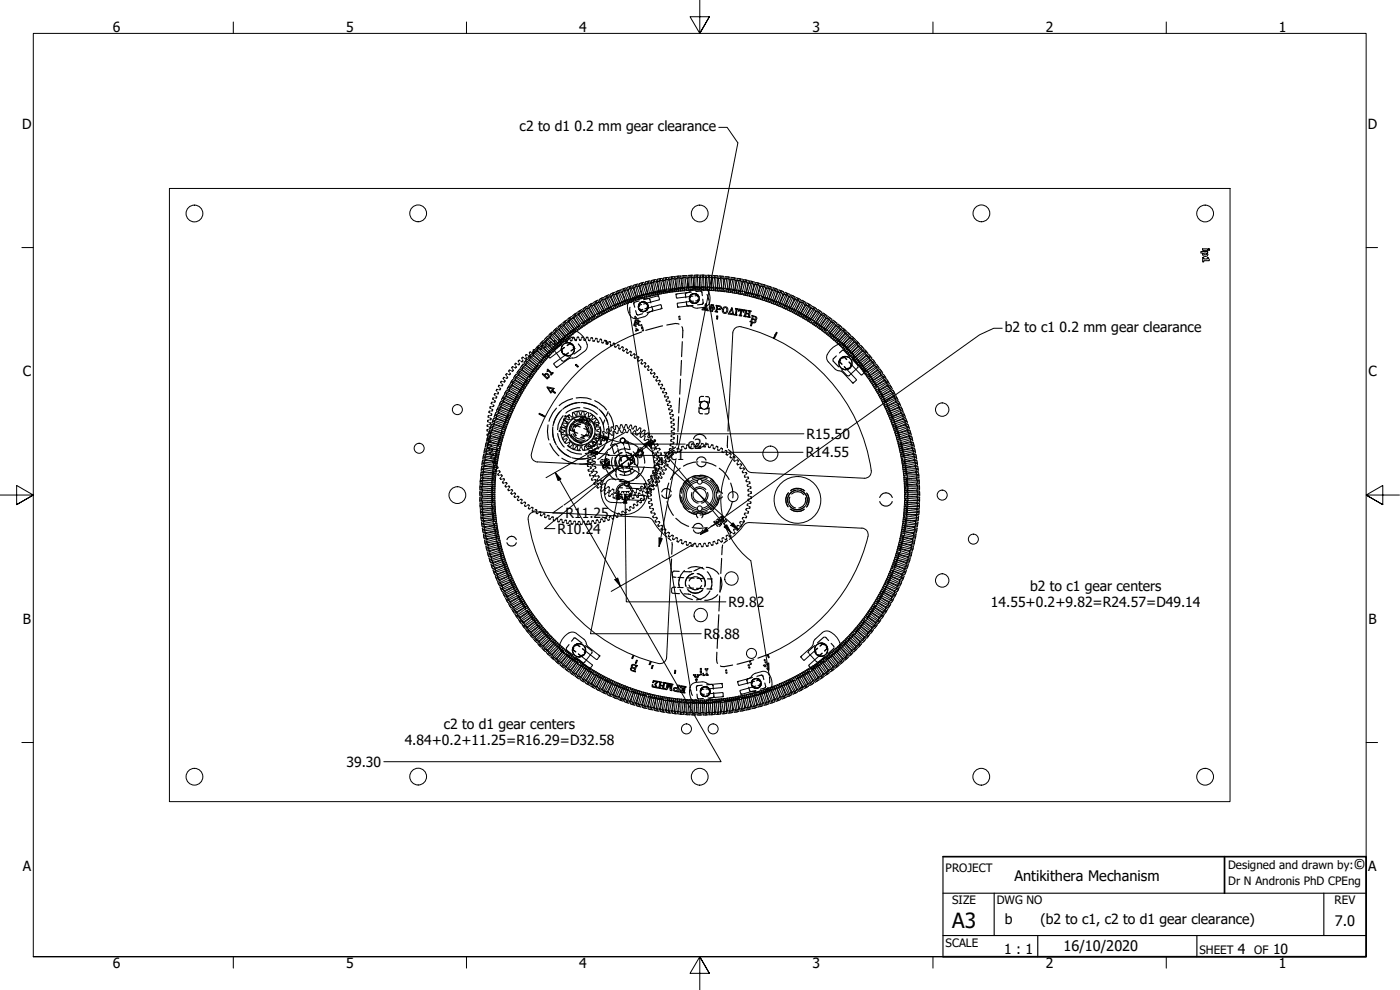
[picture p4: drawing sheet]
<svg xmlns="http://www.w3.org/2000/svg" width="420mm" height="297mm" viewBox="0 0 420 297" stroke-linecap="round" stroke-linejoin="round" font-family="sans-serif">
<defs><g id="words">
<text font-size="6.3" x="285.8" y="278.5">A3</text>
<g font-size="4.4">
<text x="406.2" y="260.8">©</text>
<text x="304.5" y="264.3">Antikithera Mechanism</text>
<text x="400.6" y="277.8">7.0</text>
<text x="319.2" y="285.4">16/10/2020</text>
</g>
<g font-size="4.2">
<text x="33.9" y="9.6">6</text>
<text x="103.8" y="9.6">5</text>
<text x="173.9" y="9.6">4</text>
<text x="243.8" y="9.6">3</text>
<text x="313.9" y="9.6">2</text>
<text x="383.8" y="9.6">1</text>
<text x="6.6" y="38.7">D</text>
<text x="156" y="39.4">c2 to d1</text>
<text x="172.4" y="39.4">0.2 mm gear clearance</text>
<text x="410.5" y="38.7">D</text>
<text x="301.5" y="99.6">b2 to c1</text>
<text x="318" y="99.6">0.2 mm gear clearance</text>
<text x="6.8" y="112.9">C</text>
<text x="410.7" y="112.9">C</text>
<text x="242.1" y="131.7">R15.50</text>
<text x="206.4" y="134.8">c2</text>
<text x="241.8" y="137.2">R14.55</text>
<text x="201.2" y="138.1">c1</text>
<text x="169.7" y="155.4">R11.25</text>
<text x="167.3" y="160.1">R10.24</text>
<text x="309.1" y="177.2">b2 to c1 gear centers</text>
<text x="218.7" y="182.1">R9.82</text>
<text x="297.4" y="182.2">14.55+0.2+9.82=R24.57=D49.14</text>
<text x="6.9" y="187.2">B</text>
<text x="211.2" y="191.7">R8.88</text>
<text x="410.7" y="187.2">B</text>
<text x="133.2" y="218.6">c2 to d1 gear centers</text>
<text x="121.5" y="223.7">4.84+0.2+11.25=R16.29=D32.58</text>
<text x="104" y="230.1">39.30</text>
<text x="6.8" y="261.4">A</text>
<text x="410.6" y="261.4">A</text>
<text x="301.6" y="277.4">b</text>
<text x="312.3" y="277.2">(b2 to c1, c2 to d1 gear clearance)</text>
<text x="301.4" y="286.3">1 : 1</text>
<text x="371.5" y="286.2">4</text>
<text x="382.1" y="286.2">10</text>
<text x="33.9" y="290.5">6</text>
<text x="103.8" y="290.5">5</text>
<text x="173.9" y="290.5">4</text>
<text x="243.8" y="290.5">3</text>
<text x="313.9" y="290.5">2</text>
<text x="383.8" y="290.5">1</text>
</g>
<g font-size="3.5">
<text x="283.8" y="261.7">PROJECT</text>
<text x="368.6" y="260.8">Designed and drawn by:</text>
<text x="368.6" y="265.5">Dr N Andronis PhD CPEng</text>
<text x="285.8" y="271.3">SIZE</text>
<text x="299.1" y="271.3">DWG NO</text>
<text x="400.5" y="271.3">REV</text>
<text x="283.8" y="284">SCALE</text>
<text x="360" y="286.2">SHEET</text>
<text x="376.4" y="286.2">OF</text>
</g>
</g></defs>
<!-- layer: Hidden (ANSI) -->
<g fill="none" stroke="#000" stroke-width=".34">
<path d="M171 100l.2 .2M171.1 99.9l.2 .2M171.5 99.6l.1 .2M171.7 99.9l.1 .1M171.8 100v.1M172 99.9l-.2 .1M172.1 99.4l.1 .1M172.3 99.6h.1M172.3 99.6v.1M172.3 99.6l-.2 .1M172.4 99.7l.1 .1M172.6 99.7l-.3 .2"/>
<path d="M172.7 99.4h.1M172.8 99.5v.1M172.9 99.4h.1M173 99.4l-.2 .2M173.5 99l-.2 .2M173.9 97.9l-3.6 2.7M173.9 98.7l-.2 .2M174.9 98l-.2 .2M175.3 97.8l-.2 .1M176.4 97.1l-.3 .1M176.7 96.8l-.2 .1M177.8 96.1l-.2 .2"/>
<path d="M178.2 95.9l-.2 .1M178.6 94.8l-3.8 2.4M179.3 95.2l-.2 .2M179.7 95l-.2 .2M180.8 94.4l-.2 .1M181.2 94.2l-.2 .1M182.4 93.6l-.2 .1M182.8 93.4l-.3 .1M183.6 92.1l-4 2.1M183.9 92.9h-.2M184.3 92.7h-.2M185.5 92.1l-.2 .1"/>
<path d="M185.9 91.9l-.2 .2M187.1 91.5l-.2 .1M187.5 91.3l-.2 .1M188.7 90.8l-.2 .1M188.8 90.5h-.1M188.9 90l-4.2 1.7M188.9 90.5h.1M189 90.3v.2M189 90.5h.1M189.1 92.2v1.9M189.1 90.6v.1M189.1 90.7h-.2"/>
<path d="M189.1 94.4l.1 .4M189.4 90v.2M189.5 90.6l-.4 .1M189.5 89.9l.1 .2M189.5 90.4l.1 .1M189.7 90.3v.2M189.9 89.8l.1 .1M190 90l.1 .1M190.1 90.1v.1M190.1 90.2v.1M190.1 90.3l-.3 .2M190.2 97.6h.1"/>
<path d="M190.2 90l-.1 .1M190.2 90.9l.3 1.3M190.3 90.3h-.2M190.4 90.7l-.1 .2M190.4 97.6l.3 .5M190.4 89.6l-.9 1.2M190.5 96.3l-.1 .7M190.5 89.5l.1 .1M190.6 94.9l-.1 .7M190.6 97l-.2 .1M190.6 94.9l.5 .5M190.6 89.8l.1 .1"/>
<path d="M190.7 97.3l-.5 .2M190.7 89.9h-.2M190.7 96.7l.1 .1M190.7 96v.3l.2-.1M190.8 90.1l-.3 .1M190.8 90v.1M190.8 93.2l.3 1M190.8 99.2v.1h.3M190.8 98.6l.1 .5M190.9 96.8h.1M190.9 95.6l-.2-.2v.3M190.9 96.4l-.2 .2"/>
<path d="M191 97.4h-.2l.1 .6M191 96.8l.1 .1M191.1 96.9l-.3 .1M191.1 94.2v.1M191.1 98.5l.2 .5M191.1 90l-.3 .1M191.1 89.7l.1 .3M191.1 95.9l.2 .2-.2 .1M191.1 94.3l.1 .1M191.1 96.3h.3M191.2 97.1l.4-.1 .1 .2M191.2 89.4l-.2-.2 .1 .3"/>
<path d="M191.2 89.1h-.1M191.2 97.3l.4 .1M191.3 89.7v.2M191.3 94.4l.1 .1M191.4 99l.2 .1-.3 .1M191.5 95.9l.4 .5M191.5 96.6h-.1M191.5 96.4l.1 .1M191.5 88.9l.1 .2M191.6 97.5l.2 .1M191.6 89.3l.1 .2M191.7 96.7h-.3"/>
<path d="M191.7 89.5v.1M191.8 89.8l-.4 .1M191.8 89.7v.1M191.8 97.6h.1M191.8 97.4l.1 .2M191.8 90.3l-1.4 .4M191.9 89.5h-.2M191.9 92.6l.4 .4 .6-.2M192 96.4h.1M192 89.7l-.2 .1M192.1 96.5l-.2 .1M192.1 92.7l.6 .6"/>
<path d="M192.1 91.1l-.2 .8M192.1 88.7l.1 .2M192.2 88.6l.2 .1M192.2 90.8a1.47 1.47 0 0 0-.6 1.6 1.47 1.47 0 0 0 1.4 1.1M192.2 89.1l.1 .3M192.3 89.4h-.2M192.3 89.4h.1M192.4 97.5v.3M192.4 89.5v.1M192.4 89.6l-.2 .1M192.5 97.4l.2 .3M192.5 88.7h.1"/>
<path d="M192.5 98.1l.1 .3M192.5 91.4l-.6 .2-.1 .5M192.6 98.4l.1 .3M192.6 99.6l-2.5 .9M192.6 88.5v.1M192.6 88.7h.1M192.6 88.7l.1 .3M192.7 98.3l-.1 .1M192.7 98.5h-.1M192.7 99l.3 .3M192.7 98.3h.2M192.7 89.5l-.3 .1"/>
<path d="M192.7 88.7l.2 .2M192.7 88.5h.1M192.8 98l.2 .6M192.8 89.2l.1 .3M192.8 94.1l-1.4 .4M192.9 88.6h-.1M192.9 89.2l.1 .2M192.9 98.4l-.1 .1M193 88.5h-.1M193 98.9v.3M193.1 90.6l1 .4 .4 .6M193.2 88.5l.1 .1"/>
<path d="M193.3 88.8l.1 .3M193.4 89.1h.1M193.4 89.3l-.3 .1M193.4 89.2v.1M193.6 89l-.2 .1M193.6 89.3h-.2M193.8 91l.3 .5M193.8 91l-.6 .2M193.8 88.3l.1 .2M193.9 91h-.1M194 91h.1a1.42 1.42 0 0 0-1.6-.3 1.42 1.42 0 0 0-.9 1.3M194 88.7v.2"/>
<path d="M194 88.9v.1M194 88.9h-.2M194.1 89.1h.1M194.1 91a1.49 1.49 0 0 0-2.5 .6 1.49 1.49 0 0 1 1.4-1.1 1.49 1.49 0 0 1 1.4 1.1M194.1 89.1l-.2 .1M194.2 92.5l-.7 .2M194.2 92.5h.1M194.3 92l-.1 .5M194.3 88.3l-4.4 1.3M194.3 88.3l.1 .2M194.4 92.4h.1M194.4 92.4a1.45 1.45 0 0 1-1.3 1.1 1.45 1.45 0 0 1-1.5-1"/>
<path d="M194.4 91.6a1.43 1.43 0 0 1-.4 1.5 1.43 1.43 0 0 1-1.6 .2M194.4 89.1h-.3M194.4 88.8l.1 .2M194.5 91.6v.8l-.7 .8M194.5 92.4a1.47 1.47 0 0 1-2.5 .7M194.5 88.3l.1 .2M194.5 89.6l-1.4 .3M194.6 89.6h.2M194.6 88.7l.1 .3M194.9 89.7l.4 1.2M194.9 88.2l.1 .1M195 88.5l.1 .1"/>
<path d="M195.1 88.6v.1M195.1 88.9l-.3 .1M195.1 88.8v.1M195.3 88.5l-.2 .1M195.3 88.8l-.2 .1M195.5 93.4l-1.3 .4M195.6 88v.2M195.6 91.9l.2 1.2M195.7 88.3v.2M195.7 88.5h.1M195.7 88.5h-.2M195.7 93.4h-.1"/>
<path d="M195.7 88.6l.1 .1M195.8 88.7l-.3 .1M195.8 93.2l-.1 .1M196 88l.1 .2M196.1 88.6l-.3 .1M196.2 88.4v.2M196.2 88l.1 .2M196.3 88.4l.1 .2M196.7 87.9v.1M196.7 88.1l.1 .1M196.8 88.4v.1M196.8 88.2v.1"/>
<path d="M196.8 88.5h-.3M197 88.2h-.2M197 88.4l-.2 .1M197.3 87.8l.1 .1M197.4 88v.1M197.4 88.1h-.2M197.4 88.1v.1M197.4 88.3h.1M197.5 88.3l-.3 .1M197.5 88.9v.1M197.6 88.7v.1M197.8 87.7v.2"/>
<path d="M197.8 88.3h-.3M197.9 88.1v.2M198 87.7v.2M198 88l.1 .2M198.4 87.6v.1M198.4 92.4l.1 .1M198.5 87.8v.2M198.5 88v.1M198.5 88.1l-.3 .1M198.6 92.5l.1 .1M198.7 87.8l-.2 .1M198.7 88.1h-.2"/>
<path d="M198.8 97.8l-5 1.3M199.1 87.5v.1M199.1 87.7l-.2 .1M199.1 87.7v.1M199.1 87.7h.1M199.1 87.9l.1 .1M199.2 88h-.3M199.5 88h-.3M199.5 87.4l.1 .2M199.6 87.7v.2M199.7 87.4v.2M199.7 87.7l.1 .2"/>
<path d="M199.8 87.2l-4.4 .8M200.2 87.3v.1M200.2 87.5h.1M200.2 87.5h.2M200.2 87.5v.2M200.2 87.7v.1M200.2 87.8l-.3 .1M200.4 87.8h-.2M200.8 87.2v.2M200.8 87.4v.1M200.8 87.4l-.2 .1M200.9 87.7h-.2"/>
<path d="M200.9 87.6v.1M201.2 87.7h-.3M201.3 87.2v.1M201.3 87.5v.2M201.4 87.1v.2M201.5 87.4v.2M201.9 87.1v.1M201.9 87.6h-.4M201.9 87.5v.1M202.1 87.3l-.2 .1M202.1 87.5l-.2 .1M202.3 87.2h.2"/>
<path d="M202.5 87.2l.1 .1M202.5 86.9v.1M202.5 87.1v.1M202.6 87.4v.1M202.6 87.5h-.2M202.9 88.3h.1M202.9 87.4l-.3 .1M203 86.9v.2M203 88.3l.1 .1M203 87.2v.2M203.1 86.9l.1 .1M203.2 87.2v.2"/>
<path d="M203.4 92.1v.1M203.5 92v.1M203.6 86.8v.1M203.6 87.4h.3M203.6 87v.2M203.6 87.3v.1M203.6 87.4h-.3M203.8 97.3l-1.1-.2-2.6 .4M203.8 95.6l.1 .3M203.8 94.9v.3M203.8 87.1h-.2M203.9 94.9l.1 .3"/>
<path d="M204.1 95.5l-.1 .4M204.1 87.3h.2M204.2 86.7l.1 .1M204.3 87l-.3 .1M204.3 87v.1M204.3 86.9v.1M204.3 87.2v.1M204.6 98l.3 1.1v2.3M204.7 87.3h-.4M204.7 86.6v.2M204.7 87l.1 .3M204.9 86.6v.2"/>
<path d="M204.9 87v.2M205 87.2h.4M205.3 86.5l.1 .1M205.4 86.9h.2M205.4 86.8v.2M205.4 87.1v.1M205.4 86.5l-4.4 .5M205.6 87.2h-.2M205.7 88.1l.1 1.3M205.8 86.9h.2M205.9 87.9l-.1 .1M206 86.4v.2"/>
<path d="M206 90.4l.1 1M206 86.7v.3M206 87.8v.1M206 87.2h-.2M206 87.2h.4M206 87.1v.1M206.1 91.4v.1M206.1 91.6h.1M206.2 91.7l.2 .1M206.5 86.3v.3M206.5 86.9v.3M206.5 91.8h.1"/>
<path d="M206.5 86.3h.1M206.6 86.3h.1M206.6 86.3v.3M206.6 86.9v.3M206.7 86.3h.1M206.8 87.1h.5M207.1 89h.1M207.1 86.8h.2M207.1 86.2v.2M207.1 86.6v.3M207.1 87v.1M207.2 90l.3 .4"/>
<path d="M207.3 88.9l-.2 .5M207.3 88.9l-.1 .1M207.5 87.7l-1.4 .1M207.5 90.4l-.1 .1M207.5 86.8h.2M207.7 88.3a1.45 1.45 0 0 0-.8 1.5 1.45 1.45 0 0 0 1.2 1.2M207.7 86.1v.2M207.7 86.6v.3M207.8 87.1h.3M207.8 87.1h-.2M207.8 87v.1M207.8 86.1h.1"/>
<path d="M207.9 88.8l-.6 .1M208 91.6l-1.4 .2M208.1 86.2l.1 .1M208.1 90.4h-.6M208.2 86.2v.1M208.2 86.1h.1M208.2 86.3v.2M208.2 86.8v.3M208.3 86.3h.1M208.4 86.2h.1M208.4 86.1h.1M208.4 86.3v.2"/>
<path d="M208.4 86.8v.3M208.5 87.1h.5M208.6 88.8l.7-.1 .2 .4M208.7 88.1a1.47 1.47 0 0 1 1.2 1.3 1.47 1.47 0 0 1-.9 1.5M208.7 86.1h-.1M208.8 86.8h.2M208.8 86.1v.2M208.8 86.6v.3M208.8 86.9v.2M208.9 88.3l.5 .7M209.2 88.4a1.4 1.4 0 0 0-1.6-.1 1.4 1.4 0 0 0-.7 1.4M209.3 86.8h.2"/>
<path d="M209.3 87h.5M209.5 86.3v.1M209.5 86.6v.2M209.5 86.8v.1M209.5 89.9l-.3 .7M209.5 86.9v.1M209.5 88.7a1.5 1.5 0 0 0-2.5 .3M209.6 89.7l-.1 .5-.7 .1M209.7 90.1a1.44 1.44 0 0 1-2.5 .4M209.8 90a1.43 1.43 0 0 1-1.4 1 1.43 1.43 0 0 1-1.4-1M209.8 89.1a1.48 1.48 0 0 0-1.5-1.1 1.48 1.48 0 0 0-1.4 1.1M209.8 89.8a1.42 1.42 0 0 1-1.1 1.2 1.42 1.42 0 0 1-1.5-.5h.1"/>
<path d="M209.8 86.3l1.4 .9M209.9 86.3v.3M209.9 86.8v.2M210.1 86.3v.3M210.1 86.8v.2M210.2 87h.4M210.5 87.4l-1.7 .1M210.5 87.5h.1M210.6 87l.2 .1M210.6 86.8h.2M210.6 86.6v.3M210.6 86.9v.1"/>
<path d="M210.6 86.3v.1M210.6 87.5v.1M210.7 87.6l.1 1.1M210.7 92.9l.2 .1M210.8 91.3l-1.5 .2M210.9 89.8l.1 1.2M210.9 91.1l-.1 .1M211 86.8h.2M211 87.1h.6M211.1 86.3l-4.5 .1M211.2 92.7v.1M211.2 86.8v.1"/>
<path d="M211.2 86.6v.2M211.2 92.2l-.3 .6h-.2M211.2 86.3v.2M211.2 86.9v.2M211.4 92.8l.1 .1M211.5 93h-.3M211.5 92.6h-.2M211.5 92.1l-.1 .2 .2 .1M211.7 86.9v.2M211.7 91.8l.1-.2v.3M211.7 86.5v.2M211.8 92.6l.2 .1"/>
<path d="M211.8 93l.2 .2M211.8 86.9v.2M211.9 92.9l-.1 .1M211.9 86.6l-.1 .1M211.9 92.1v.3h-.1M211.9 91.1l-.4 .5M211.9 87.1h.4M212 91.1l.1 .7M212 92.8v.1M212.2 88.4l.6 1.8M212.2 92.4l.2 .6M212.3 86.3l4.5 .3"/>
<path d="M212.3 87.1h.2M212.3 87h.1M212.5 93v.1M212.5 93.2h-.2M212.7 87.1h.3M212.8 90.6l.1 .3M212.9 92.3v.2M212.9 92.6v.1M212.9 92.1v.1M213 92.7l.1 .1M213 91.9v.1M213.1 93.2l.2 .2"/>
<path d="M213.1 92.8l.1 .1M213.2 93.1l-.1 .1M214 87.2h.2M214.5 87.2h.2M215.7 87.3h.3M216.2 87.4h.2M217.5 87.5h.2M217.9 86.8l4.5 .7M217.9 87.5l.2 .1M219.2 87.7h.2M219.6 87.8h.3M220.9 88h.2"/>
<path d="M221.4 88.1h.2M222.6 88.3l.2 .1M223.1 88.4l.2 .1M223.5 87.8l4.4 1.1M224.3 88.7l.2 .1M224.7 88.8l.3 .1M226 89.1l.2 .1M226.4 89.3h.2M227.6 89.6l.2 .1M228 89.8h.3M228.9 89.3l4.3 1.5M229.3 90.2h.2"/>
<path d="M229.7 90.3l.2 .1M230.9 90.7l.2 .1M231.4 90.9l.2 .1M232.5 91.3l.2 .1M233 91.5l.2 .1M234.1 92l.3 .1M234.3 91.2l4.1 2M234.6 92.1l.2 .1M235.7 92.7l.2 .1M236.1 92.9h.2M237.3 93.4l.2 .1M237.7 93.6l.2 .2"/>
<path d="M238.8 94.2l.3 .1M239.2 94.4l.2 .2M239.4 93.7l3.9 2.3M240.4 95.1l.1 .1M240.7 95.3l.3 .1M241.9 95.9l.2 .1M242.2 96.2l.2 .1M243.3 96.8l.2 .2M243.7 97.1l.2 .1M244.3 96.5l3.6 2.7M244.8 97.8l.1 .1M245.2 98.1l.1 .1"/>
<path d="M246.2 98.8l.2 .1M246.5 99.1l.2 .1M247.6 99.9l.1 .1M248.8 99.9l3.5 2.9M147.9 119.6l.2 .3M148.3 119.4l-.4 .1M148.4 118.3l.2 .3M148.8 118.1l-.4 .1M148.8 118.9l.3 .3M149 117l.1 .4M149 119.3l-.4 .1M149.4 117.6l.2 .4"/>
<path d="M149.4 116.9l-.4 .1M149.5 118.1h-.4M149.6 115.8l.2 .3M150 116.4l.2 .3M150 115.7h-.4M150.1 116.9h-.4M150.3 114.6l.2 .4M150.4 114.5h.3M150.7 115.2l.1 .4M150.7 115.7h-.3M151 113.4l.2 .4M151.1 114.5h.4"/>
<path d="M151.4 114.1l.1 .3M151.5 113.3l-.4 .1M151.8 112.3l.2 .4M151.9 112.2h.4M152.1 113l.2 .3M152.2 113.4h-.4M152.7 112.3h.3M152.7 111.2l.1 .4M152.8 111.1l.4 .1M153 111.9l.1 .4M153.5 111.3h.4M153.7 110.2v.4"/>
<path d="M153.7 110.1h.4M153.9 110.9l.1 .3M154.4 110.3h.4M154.6 109.2l.1 .3M154.7 109.1l.4 .1M154.8 109.9l.1 .4M155.2 118.9l-2 4.1M155.4 109.3l.4 .1M155.6 119.9l-.1 .2M155.6 108.2l.1 .4M155.7 108.1l.4 .1M155.8 119.5l-.1 .2"/>
<path d="M155.8 108.9v.4M156.4 108.4l.4 .1M156.4 118.3l-.1 .3M156.6 118l-.1 .2M156.7 107.3v.4M156.8 107.3h.4M156.8 108v.4M157.3 116.9l-.1 .2M157.4 107.6h.4M157.5 116.5l-.1 .2M157.8 106.5v.4M157.9 106.4l.4 .1"/>
<path d="M157.9 107.2v.4M158.2 114.1l-2.4 3.8M158.2 115.4l-.1 .2M158.5 115l-.2 .2M158.5 106.8l.4 .1M159 105.7l-.1 .4M159 106.4v.4M159 105.6l.4 .2M159.1 113.9l-.1 .2M159.4 113.6l-.1 .2M159.7 106l.3 .1M160.1 112.5l-.1 .2"/>
<path d="M160.1 105.7v.4M160.1 105v.4M160.2 104.9l.4 .2M160.4 112.2l-.1 .1M160.9 105.3l.3 .1M161.2 111.2l-.2 .1M161.3 105v.4M161.4 104.3l-.1 .4M161.5 110.8l-.2 .1M161.5 104.3l.3 .1M161.5 109.5l-2.7 3.6M162.1 104.6l.3 .2"/>
<path d="M162.3 109.8l-.2 .2M162.6 109.4l-.2 .2M162.6 104.4l-.1 .4M162.6 103.7l-.1 .4M162.7 103.7l.4 .1M163.3 104.1l.3 .2M163.4 108.4l-.2 .2M163.7 108.1l-.2 .2M163.8 103.9l-.1 .3M163.9 103.2l-.1 .3M164 103.1l.3 .2M164 106.3h.1"/>
<path d="M164.1 106.2l.2 .2M164.3 106.3h.1M164.5 106.5l.1 .2M164.5 105.9h.1M164.5 107.1l-.2 .2M164.5 105.9l.2 .2M164.5 103.6l.3 .2M164.6 106.7h.1M164.6 106.7l-.2 .1M164.7 105.8l.1 .2M164.8 106.8h.1M164.8 106.8l-.1 .2"/>
<path d="M164.9 106.3l.2 .2M165.1 105.6h.1M165.1 106.5l-.3 .3M165.1 106.2l.1 .2M165.1 103.4l-.1 .3M165.2 102.6l-.1 .4M165.3 105.7l.1 .1M165.3 105.3l-3 3.3M165.3 102.6l.3 .3M165.4 105.8v.1M165.5 106h.1M165.5 105.7l-.1 .1"/>
<path d="M165.5 106l-.2 .3M165.6 105.2h.1M165.7 105.9l-.2 .1M165.7 105.3l.2 .1M165.8 105.4l-.1 .1M165.8 103.1l.3 .2M165.9 105.5l.1 .1M165.9 104.9l.2 .1M166 105.6l-.1 .1M166.1 104.8l.1 .1M166.2 105.1l.1 .1M166.2 105.3l-.2 .3"/>
<path d="M166.3 105l.2 .1M166.4 102.9l-.2 .4M166.5 104.5h.1M166.5 102.2l-.1 .4M166.5 104.5l.1 .1M166.6 104.6v.1M166.6 102.2l.3 .2M166.7 104.5l-.1 .1M166.7 104.8h.1M166.8 105.7l.2 .3M166.9 104.6l-.5 .6 .2 .3M167 104.1v.1"/>
<path d="M167 110.2v.1M167 104.2l-.1 .1M167 104.2h.1M167 110.1h.1M167.1 102.7l.3 .3M167.2 104.3h.1M167.4 103.8v.1M167.5 104l-.4 .5M167.5 103.7l.1 .1M167.6 103.9h.1M167.7 102.6l-.1 .3M167.9 103.4v.1"/>
<path d="M167.9 101.9l-.2 .4M167.9 103.5l.1 .1M168 101.9l.3 .2M168 103.6l-.2 .3M168.1 103.2h-.1M168.1 103.4l-.1 .2M168.2 102.9l.2 .1M168.2 107.6l.1 .2M168.3 103l-.1 .1M168.4 102.3l.1 .2M168.4 102.1l.2 .2M168.4 103.1l.1 .1"/>
<path d="M168.4 102.4l.3 .2M168.5 103.2l-.2 .1M168.5 108l.4 .4M168.6 103.4l-2.1 1.5M168.7 102.7l.1 .2-.3 .3M168.7 101.7l.1 .2M168.8 102.6l.2 .1M168.8 103.7a1.94 1.94 0 0 0 0 2.3 1.94 1.94 0 0 0 2.2 .7M169 102.1l.1 .1M169 102.3l-.2 .3M169.1 102.2l.1 .1M169.2 101.3l.1 .2"/>
<path d="M169.2 101.6l-.1 .4M169.2 102.4h.1M169.3 102.1l-.2 .1M169.3 102.4l-.3 .3M169.3 104.3l-.9 .6M169.3 101.6l.3 .2M169.4 101.4l-3.3 3M169.4 104.3l-.7 .5 .1 .7M169.5 102.3l-.2 .1M169.5 101.1l-.1 .1M169.5 101.6l.1 .2M169.5 101h.1"/>
<path d="M169.6 101.1h.1M169.6 101.8l.2 .2M169.6 101.8l-.1 .1M169.6 101.1h-.1M169.6 101.1l.2 .2M169.7 100.9l.1 .1M169.8 101h-.1M169.8 101l.1 .2M169.8 102.9a1.99 1.99 0 0 1 2.2 .7 1.99 1.99 0 0 1 0 2.3M169.8 102l-.2 .1M169.8 100.8v.1M169.8 102.1l.3 .3"/>
<path d="M170 101.5l.1 .2M170.1 101.8l-.3 .2M170.1 100.7l.1 .1M170.1 101.4l.2 .2M170.3 101l.1 .1M170.3 102.1l-.1 .3M170.4 101.1l.1 .1M170.5 105.9l-.9 .7M170.6 101.2v.1M170.6 105.9l-.8 .6-.6-.4M170.6 101l-.2 .1M170.6 101.3l-.3 .2"/>
<path d="M170.6 100.3l.1 .1M170.6 101.4l-.2 .3M170.7 101.4l.3 .3M170.8 101.2l-.2 .1M170.8 100.5l.1 .2M170.9 100.7h.1M170.9 100.7l-.1 .1M171.1 100.8v.1M171.1 100.9l-.2 .1M171.1 103l-.9 .6M171.1 102l.3 .2M171.3 107l-2.2 1.4"/>
<path d="M171.3 100.4l.1 .2M171.4 100.7l-.3 .2M171.4 100.3l.2 .2M171.6 103.5l-.6-.3-.8 .5M171.7 101.9l-.2 .3M171.7 101.2l-2.2 1.4M171.8 101.6l.1-.4 .3 .1 .7 1M171.8 119.6l-1.5 .5-2.5 1.6M171.9 100.1l.1 .1M172 100.2l-.3 .2M172 104.1l.2 .7-.8 .5M172.1 101.2l.2 .3"/>
<path d="M172.1 100.1l-.1 .1M172.3 104.2a1.93 1.93 0 0 0-1.9-1.4 1.93 1.93 0 0 0-1.9 1.5M172.3 105.4a2 2 0 0 1-1.8 1.4 2 2 0 0 1-2-1.4M172.3 104.5l-.9 .7M172.5 101.8l.2 .3M172.9 119.4h3.2l1.3 .4M173.1 101.8l-.3 .3M173.4 101.2l-.3 .3M173.5 101.2l.2 .3M173.6 103.2l.7 1.2M173.9 101.8l.2 .3M174.3 104.6l-2 1.6"/>
<path d="M174.4 101.8l-.2 .3M174.8 101.2l-.3 .3M174.9 101.2l.2 .3M175.2 101.8l.2 .3M175.8 101.8l-.3 .3M176.1 101.2l-.2 .3M176.3 101.2l.2 .3M176.6 101.9l.1 .3M177.1 101.9l-.2 .3M177.5 101.3l-.2 .3M177.7 101.3l.1 .4M177.9 102l.2 .3"/>
<path d="M178.5 102.1l-.3 .2M178.9 101.5l-.3 .3M179 101.5l.2 .4M179.2 102.2l.2 .4M179.8 102.3l-.3 .3M180.3 101.8l-.3 .3M180.4 101.8l.2 .4M180.6 102.5l.1 .4M181.1 102.6l-.3 .3M181.7 102.1l-.4 .2M181.7 102.1l.2 .4M181.9 102.9l.1 .3"/>
<path d="M182.5 103l-.3 .2M183 102.5l-.3 .2M183.1 102.6l.1 .3M183.2 103.2l.1 .4M183.7 103.4l-.3 .3M184.3 103l-.4 .2M184.4 103l.1 .4M184.5 103.7l.1 .4M185 104l-.3 .1M185.5 103.5l-.2 .2M185.7 103.5l.1 .4M185.7 104.3l.1 .3"/>
<path d="M186.2 104.5l-.3 .2M186.8 104.1l-.3 .2M186.9 104.8l.1 .4M186.9 104.1l.1 .4M187.5 105.1l-.4 .2M188 104.7l-.3 .2M188.1 105.5l.1 .4M188.2 104.8v.4M188.6 105.8l-.3 .1M189.3 105.4l-.4 .2M189.3 106.2v.4M189.4 105.5v.4"/>
<path d="M189.8 106.5l-.4 .2M190.4 107v.4M190.4 106.2l-.4 .1M190.5 106.3v.4M190.9 107.3l-.4 .2M191.5 107.8v.4M191.5 107l-.3 .2M191.6 107.1v.4M191.9 108.2l-.3 .1M192.5 108.7v.4M192.6 107.9l-.4 .1M192.7 108v.4"/>
<path d="M193 109.1l-.4 .1M193.5 109.6v.4M193.6 108.9h-.3M193.7 109v.3M193.9 110l-.4 .1M194.5 110.6l-.1 .4M194.6 109.8l-.4 .1M194.7 109.9l-.1 .4M194.9 111l-.4 .1M195.4 111.6l-.1 .4M195.6 110.9h-.4M195.6 110.9l-.1 .4"/>
<path d="M195.7 112l-.3 .1M196 112h.5M196.2 113.1h.4M196.2 112.7l-.1 .4M196.5 112l-.1 .4M196.9 113.1h.4M196.9 114.2h.5M197 113.8l-.1 .4M197.4 113.1l-.2 .4M197.7 115.4h.3M197.7 114.2h.3M197.7 114.9l-.1 .4"/>
<path d="M198.1 114.3l-.1 .4M198.3 116.6h.4M198.4 115.3l.4 .1M198.5 116.1l-.2 .3M198.8 115.5l-.1 .4M198.9 117.8h.4M199.1 117.3l-.2 .4M199.1 116.6h.3M199.5 116.7l-.2 .4M199.5 119l.4 .1M199.6 118.6l-.2 .3M199.6 117.8l.4 .1"/>
<path d="M200.1 118l-.2 .3M200.1 119.8l-.2 .3M200.2 119.1l.3 .1M200.6 119.3l-.2 .3M204 119.4l-.3 4.5M204.2 113.8l-.2 4.5M204.5 108.1l-.2 4.5M204.8 102.5l-.2 4.5M210.1 119.2l-.2 1.6M211.2 118.9l-1 .1M211.8 119l.9 .2M212.9 119.3v1.6"/>
<path d="M247.9 100.1l.2 .2M248.9 100.9l.2 .2M249.3 101.2l.1 .2M250 108.1l1.7 2M250.2 102.1l.2 .1M250.6 102.3l.2 .2M251 106.8l-1 1.1M251.5 103.2l.2 .2M251.9 103.5l.4 .4M252 103.2l.1 .1M252.1 103.6v.1M252.1 103.4h.1"/>
<path d="M252.2 103.4l-.1 .1M252.3 107.9l-.3 .7 .7 .7M252.3 103.4h-.1M252.4 103.2l-.1 .1M252.5 110.9l1.9 1.9M252.6 104.1l.4 .4M252.6 103.7l-.3 .3M252.7 103.9l-.2 .2M252.8 107.5l.7-.3 .6 .7M252.9 104.3l-.1 .1M252.9 103.3h.1M252.9 103.4l-.2 .2"/>
<path d="M252.9 103.4h.1M253 103.4v.1M253 105.1l-1.1 .8M253 104.2l.2 .1M253 104.2l-.1 .1M253 103.5l-.1 .2M253.1 103.6l3.1 3.3M253.1 103.4l.1 .1M253.1 104.7l.2 .1M253.2 105.1l1.8 1.9M253.2 104l-.2 .2M253.3 104.5l.1 .1"/>
<path d="M253.3 107l.8 .9M253.4 104.8l.1 .3M253.4 110l.6 .7 .7-.3M253.4 103.6l.1 .1M253.4 110.1l.8 .8M253.4 104.6v.1M253.5 103.7l-.1 .1M253.5 103.7h.1M253.6 104.5l-.2 .1M253.7 103.8v.1M253.8 105.4l.2 .2M253.8 105l-.2 .2"/>
<path d="M253.8 104.3l.2-.2v.2M253.9 105.1l-.2 .2M254 105.6l.2 .2M254.1 105.5l-.1 .1M254.1 104.5l.1 .1M254.2 104.6l.1 .1-.2 .2M254.2 104.6l-.2 .2M254.3 105.4l.1 .2M254.3 105.4l-.1 .1M254.3 104.5l-.1 .1M254.3 105.9l.2 .2M254.4 104.6v.2"/>
<path d="M254.4 105.3l-.1 .1M254.6 106l.2 .3M254.6 105.7v.2l.2-.2M254.6 104.8l.1 .1M254.7 107.2a1.96 1.96 0 0 0-2.3 .3 1.96 1.96 0 0 0-.4 2.3M254.8 104.9l-.2 .2M254.8 108.6l.6 .7-.2 .7M254.8 108.7l.9 .8a2.01 2.01 0 0 1-1.9 1.4 2.01 2.01 0 0 1-2-1.3M255 106.6l.2 .3M255 106.2l-.2 .2M255.1 112.5l-.5 .3M255.1 106.4l-.2 .1"/>
<path d="M255.2 105.4l-.2 .2M255.2 106.9l.2 .1M255.3 105.5v.1M255.4 105.7v.2M255.4 105.9l.1 .1-.2 .2M255.4 105.9l-.2 .1M255.4 112.2l-.2 .1M255.4 106.7l.2 .1M255.4 106.7l-.2 .2M255.5 107.2l.2 .1M255.5 105.7l-.1 .2M255.6 105.9v.1"/>
<path d="M255.6 108.1a2.01 2.01 0 0 1-.5 2.3 2.01 2.01 0 0 1-2.3 .3M255.6 108.3a1.93 1.93 0 0 0-1.9-1.4 1.93 1.93 0 0 0-1.8 1.5l.7 .8M255.6 106.5l-.2 .2M255.7 105.9h-.1M255.7 107.3l.2 .3M255.7 107l.1 .2M255.7 106.1h.1M255.8 107.9l1.7 1.9M255.9 106.2l-.1 .2M255.9 107.1v.1M256 114.9v.1M256 114.7v.1"/>
<path d="M256.1 107.6l-.1 .1M256.2 107.9l.2 .2M256.2 106.9l-.1 .1M256.2 107.8h-.1M256.2 107.5l-.1 .1M256.2 107.7h.1M256.4 108.1l.1 .2M256.5 108.1h-.1M256.7 108.5l.1 .2M256.9 108.6l.1 .4M257 107.7l2.8 3.6M257 110.6l-.1 .2"/>
<path d="M257.1 109h.1M257.3 109.2l.3 .4M257.3 109.1h-.1M257.5 110.1l-.3 .4M257.6 109.4h.1M257.8 109.8l.3 .5M258.1 109.9h-.1M258.3 110.3h-.1M258.4 110.6l.2 .2M258.4 110.4l-.1 .1M258.4 110.2l-.1 .1M258.5 110.3l-.1 .1"/>
<path d="M258.6 110.8l.1 .2M258.7 110.8h-.1M258.8 110.7h-.1M258.9 111.2l.1 .2M258.9 110.7l.1 .2M259.1 111.3v.2M259.1 111v.2M259.2 111.2h.1M259.4 111.7l-.1 .1M259.5 111.6h.1M259.6 111.5l-.2 .1M259.6 112.2l.2 .2"/>
<path d="M259.9 112.6l.1 .2M260.5 112.2l2.5 3.7M260.6 113.6l.2 .2M260.9 114l.1 .2M261.6 115l.1 .3M261.8 115.4l.2 .2M262.5 116.5l.1 .2M262.8 116.9v.2M263.4 118l.1 .2M263.6 116.9l2.2 4M263.6 118.4l.1 .2M264.2 119.5l.1 .2"/>
<path d="M264.5 120v.1M146.2 129.1l.3 .3M146.2 127.7l.3 .3M146.2 130.5l.3 .3M146.3 131.9l.3 .2M146.3 126.4l.3 .2M146.5 133.3l.3 .2M146.5 125l.3 .3M146.5 128.8l-.3 .2M146.5 130.2l-.3 .2M146.6 127.5l-.4 .2M146.6 131.6l-.3 .2"/>
<path d="M146.7 126.1l-.4 .2M146.7 134.7l.4 .2M146.7 132.9l-.2 .3M146.8 123.6l.2 .3M146.8 128.1l.4 .3M146.8 129.5l.3 .2M146.9 124.7l-.4 .2M146.9 130.8l.3 .2M146.9 126.8l.3 .2M146.9 134.3l-.2 .3M147 132.2l.3 .2M147 136l.4 .2"/>
<path d="M147.1 122.3l.2 .3M147.1 125.4l.3 .3M147.1 123.3l-.3 .2M147.1 129.8l-.3 .3M147.2 133.5l.3 .2M147.2 128.5l-.4 .2M147.2 127.2l-.3 .1M147.2 131.2l-.3 .2M147.2 135.6l-.2 .3M147.3 124.1l.3 .3M147.3 132.5l-.3 .3M147.4 125.8l-.4 .2"/>
<path d="M147.4 137.4l.3 .1M147.4 134.9l.3 .1M147.4 120.9l.3 .3M147.4 122l-.3 .2M147.5 133.8l-.3 .3M147.5 124.5l-.3 .2M147.6 122.8l.2 .2M147.6 137l-.3 .3M147.7 136.2l.4 .1M147.8 135.2l-.3 .3M147.8 123.1l-.4 .2M147.8 120.7l-.3 .1"/>
<path d="M147.8 138.7l.4 .1M148 121.4l.2 .3M148 138.3l-.2 .3M148.1 136.5l-.3 .3M148.1 137.5l.4 .2M148.2 121.9l-.4 .1M148.3 140l.4 .1M148.4 120.1l.2 .4M148.5 137.7l-.2 .4M148.5 139.6l-.2 .3M148.5 138.8l.4 .1M148.5 120.6l-.3 .1"/>
<path d="M148.9 139l-.2 .3M149.1 139.6v.2M149.2 139.1v.2M149.3 134.8l-.8 4.4M149.4 137.9v.2M149.5 137.4v.2M149.8 136.1l-.1 .3M149.9 135.7l-.1 .2M150.2 134.4l-.1 .3M150.2 134v.2M150.5 132.8v.2M150.7 132.3l-.1 .2"/>
<path d="M150.8 129.3l-1.2 4.4M151 131.1v.2M151.2 130.7l-.1 .2M151.6 129.4l-.1 .3M151.7 129l-.1 .2M152.1 127.8l-.1 .2M152.3 127.4l-.1 .2M152.7 126.2l-.1 .2M152.8 124l-1.7 4.3M152.9 125.8l-.1 .2M153.4 124.6l-.1 .2M153.5 124.1v.3"/>
<path d="M154.1 123l-.1 .2M154.3 122.6l-.2 .2M154.8 121.4l-.1 .3M155 121l-.1 .2M164.5 127.5l-.2 1.9 .4 2.6M165.1 133.1a9.7 9.7 0 0 0 2.6 3.7M165.9 129l.3 2.9 .8 1.6M165.9 128.1l.1 3 .6 1.7M167 122.5l-1.1 1.4-1.1 2.5M167.2 133.8a7.7 7.7 0 0 0 3.4 3.1M167.4 130.1a6.3 6.3 0 0 0 1.9 4M167.6 134.5a7.6 7.6 0 0 0 3.8 2.7"/>
<path d="M167.9 129.4h-.1M167.9 129l-.1 .4 1.3 .5M168 123.6l-1 1.2-1.1 3M168.1 129.3h-.1M168.2 128.3l-.1 .4M168.3 128.9l.1 1.5 .5 1.4 .6 1.1M168.4 128.1l-.1 .1M168.4 128l1.4 .6M168.6 123l-1.1 1.1-.9 1.6-.4 1.3M168.6 137.5a10.1 10.1 0 0 0 4.2 1.6M169 124.7l-.9 1.2-.6 1.6-.2 1.4M169.2 125.9v.2"/>
<path d="M169.2 125.9h.1M169.2 126.1l1.3 .6M169.4 125.4l-.2 .4M169.6 124.7l1.3 .6M169.7 124.8l-.2 .3M169.7 124.9l.1 .1M170.2 134.9l1.2 .8 1.7 .4 1.4 .2M170.3 133.7a5 5 0 0 0 3.9 1.5M170.4 130.4l1.8 .8M170.5 126.9a4.3 4.3 0 0 0-.2 4.3M170.9 132.1a4.2 4.2 0 0 0 4 1.6M170.9 124.4a5.3 5.3 0 0 0-2.4 3.4"/>
<path d="M171.1 129.1l2.3 .9M171.4 131.1a3.2 3.2 0 0 0 3.7 1.5M171.4 130.3a2.9 2.9 0 0 0 4.2 1.7M171.5 127.2a3.3 3.3 0 0 0 0 4.1M171.7 128.7l.6 .6M171.7 137.4a8 8 0 0 0 4.7 0M171.8 127.2l2.3 .9M172 130.1a2.42 2.42 0 0 0 3.4 1.4M172 128l.8-.1 1.4-.6-1.4 .6zM172.3 132.1a3.3 3.3 0 0 0 4.1 0M172.3 126.5a3.2 3.2 0 0 1 4 0M172.3 129.3l.6 1.4"/>
<path d="M172.3 125.8l1.8 .6M172.4 128.8l-.1 .5M172.5 126.4a3.2 3.2 0 0 0-1.5 3.7M172.5 131.5l.6 .8M172.8 127.9l-.2 .4M173.1 120.8a8.1 8.1 0 0 0-4.2 2M173.4 125.9a3.4 3.4 0 0 1 3.8 1.5M173.4 132.6l1.3 .6M173.9 126.4l.4 .3M173.9 120.8a7.1 7.1 0 0 0-4.4 1.5M174 122.3a6.4 6.4 0 0 0-4.2 1.6M174.1 125.5l-.2 .6"/>
<path d="M174.3 120.8a8 8 0 0 1 4.5 1.3M174.4 126.7h.1M174.4 126.3l.1 .1M174.5 130.4l1.1 .4M174.5 125.8l-.1 .3M174.5 126.4h.1M174.5 125.2l-.3 .2M174.6 126.7h.1M174.7 126.8v.1a2.39 2.39 0 0 0-2.9 2.2M174.7 125.6l.3 .1M174.7 125.2l.3 .1M174.8 126.3a2.95 2.95 0 0 0-3.6 2.8"/>
<path d="M174.9 126.2l-.2 .2M175 125.7h.1M175 125.7v.3M175.1 120.8a7.3 7.3 0 0 1 4.4 1.8M175.2 122.3l1.4 .4 1.5 .7 1.1 .9M175.2 128.6l1.1 .4M175.2 125.3l-.2 .1M175.3 125.1v.2M175.3 126.4l-.4 .5M175.4 125a4.4 4.4 0 0 0-4.2 1M175.5 126.2l-1 .2M175.5 127l.4 .3"/>
<path d="M175.6 133.5l1.6 .5M175.6 127.2a2.28 2.28 0 0 1 .6 3.6M175.7 127.8l.4 .7 .2 .8M175.7 125.3l-.2 .5M175.7 126.9h-.1M175.8 130.6l-.7 .5-.8 .2M175.9 130.4l-.8 .7M176 123.5a5.6 5.6 0 0 0-4.2 .4M176 126.7a2.94 2.94 0 0 1 .7 4.5M176 126.3l1.3 .4M176 125.7l.1 .2M176 130.2l-.2 .4"/>
<path d="M176.1 126.6l-.2 .3M176.1 128.5l.1 1M176.2 125.5l-.1 .1M176.3 127.5h.4M176.3 125.9v.4M176.3 129.3l.6 .6M176.3 139.8l.4 .2M176.3 125.6h.1M176.3 129.3l-.1 .4M176.4 139.5l-.1 .1M176.4 125.4a4.1 4.1 0 0 1 2.4 3.6M176.6 130.6l-.3 .2-.5-.2"/>
<path d="M176.6 126.7v.5M176.7 139.3l-.2 .1M176.7 127.2l.1 .2M176.8 137.8l-.5 1.3M177 125.9l-.2 .5M177 123.9a5.9 5.9 0 0 1 2.8 3.1M177.1 127.2a3.2 3.2 0 0 1 0 4.1M177.2 137.2a8 8 0 0 1-4.6 .4M177.5 133.8h.2M177.6 128.4a3.3 3.3 0 0 1-1.5 3.8M177.7 139.6l.4 .3M177.7 139.4v.1"/>
<path d="M177.8 135.3l-2.2 .8M177.8 133.8h.1M177.8 135.3l-.5 1.3M178.1 132.5l.3 .1M178.2 127l1.5 .8M178.4 138.4a8.8 8.8 0 0 1-4.5 .8M178.4 139.9l.4 .3M178.5 120.2l1.2 .6 1.6 1.3 .7 .9M178.7 130.1a4.1 4.1 0 0 1-2.8 3.3M178.7 132.7h.3M178.9 131.5h-.1M178.9 133.1l-1.1 1-1.3 .8-1.2 .3"/>
<path d="M178.9 131.4h.3M179.3 134.1l-1.5 1.2M179.4 131.5l.2 .1M179.5 132.2l-.9 1.2-.6 .4M179.7 122.8a8.1 8.1 0 0 1 2.6 3.8M180 125.2l1 2.1M180.1 128.5l.2 .7-.2 1.6M180.1 128a5.2 5.2 0 0 1-.6 4.2M180.2 138.3l.1 .5M180.3 139.1l.2 .1M180.4 123.3a7.8 7.8 0 0 1 2.1 4.2M180.6 138.5v.3"/>
<path d="M180.6 138.9l.2 .3h-.2M180.7 138.4h.3M180.8 139.8v.4M181 137.9l-.6 .1M181 139.5l-.2 .1M181 127.3l.3 1.8M181.1 139.9l-.1 .2M181.1 139.9h.1M181.1 139.9l.1 .3M181.2 134.2l-2.1 2.1-1.6 .8M181.2 139.7v.1M181.2 138.5l.4 .3"/>
<path d="M181.2 139.7l-.1 .1M181.2 138l.4 .3M181.2 130a6.3 6.3 0 0 1-1.3 3.5M181.2 139.6v.1M181.4 139.4l-.3 .1M181.4 138.4v.4M181.5 139l.2 .1M181.5 139.4l.1 .2M181.5 126l-.5 1.3M181.6 133.5l-.6 1-1.3 1.3-1.4 1M181.6 139.7l.3 .1M181.7 137.9l-.3 .3"/>
<path d="M181.7 138.8l.2 .3-.2-.1M181.8 138.4l-.1 .3M181.8 139.1h.3M181.8 138.2v.3l-.1-.1M181.9 137.7l-.1 .3M181.9 139.6l.1 .1M181.9 139.4v.1M182 137.7l.2 .4M182 139.8v.3M182.1 139.3l.2 .3M182.2 138.6v.5M182.3 135.7a5.5 5.5 0 0 0-.6 4.2"/>
<path d="M182.3 137.7l-.4 .1M182.3 138.2l-.4 .1M182.4 139.7v.4M182.5 139h.1M182.5 138.9v.1M182.5 138.3l.1 .3M182.5 137.8l.3 .3M182.5 123.5l-.5 1.3M182.6 138.7l-.1 .2M182.6 127.8l.2 1.5-.2 1.8-.4 1.3M182.7 134.7l-1.2 1.5-2.1 1.6M182.7 139.6l-.4 .2"/>
<path d="M182.7 123.9l.8 1.4 .7 2.9M182.8 128.6v1.6l-.4 1.8-.6 1.2M182.8 139.3l-.2 .2M182.8 139.3l.2 .4M182.9 138.3v.3M182.9 138.9v.1M182.9 139h-.1M182.9 138.7v.1M183.7 133.7l.6 2.4M183.8 137.2a4.1 4.1 0 0 0 1.2 4.5M184.1 133.3l-.3 .2M184.3 129.3l-.2 1.7-.9 2.7"/>
<path d="M184.3 133.3h.5M184.6 137.3l.6 2.7M185 133.4l.3 .7M185.4 134.6l.4 1.3M186 136.7l.4 1.7M186.2 139.9l.8 .4M186.4 137.3l.1 .9M186.5 132.7a5.7 5.7 0 0 0-3.6 2.2M186.5 139.2l.1 1M186.6 135.8a2.82 2.82 0 0 0-1.8 4 2.76 2.76 0 0 1 1.9-3.9M186.6 139.3l.5 1.8M187.1 132.8l.1 .8"/>
<path d="M187.4 134.1l.3 1.3M187.5 132.5l.1-.5-.3-.4-.5-.2-.4 .2-.3 .5 .2 .5M187.6 132.7a5.7 5.7 0 0 1 3.9 1.5M187.6 132.4l-.4 .2M187.9 135.7a2.72 2.72 0 0 1 2.4 3.6 2.82 2.82 0 0 0-2.4-3.6zM187.9 136.2l.4 1.7M188.2 132.3l-.4 .1M188.4 137.1l.1 1M188.4 132.4l.7 2.5M188.6 139.1v.9l-.8 .3M188.6 138.8l.4 1.8M188.9 134.9a4 4 0 0 0-4.5 1.2"/>
<path d="M189 137.8l.1 .2M189.1 138l.5 .2M189.1 138l.1 .3M189.2 139.1l-.1 .1M189.2 139v.1M189.2 138.6v.4M189.4 136l.8 2.7M189.7 138.7l-.5 .3M190 135.5a3.9 3.9 0 0 1 1.2 4.6M190.5 139.1l.6 .7M190.8 136.5v.5M191.1 136.8l-.2 .2"/>
<path d="M191.3 135.7l-.3 .4M191.3 136.5v-.2l-.1 .3M191.3 135.2l.6 .4M191.3 135.8l.2 .2M191.4 136.6l.2 .4M191.5 135l-.1 .1M191.5 134.8v.1M191.6 135h-.1M191.6 136.3l.2 .3M191.7 137.2l.5 .1M191.8 134.4l-.2 .3M191.8 135.1l.2 .1"/>
<path d="M191.9 136.8l.3 .1M191.9 134.8l-.1 .2M192.1 134.4l.4 .1M192.1 134.8l.3 .1M192.2 135a5.4 5.4 0 0 1 1.3 4M192.4 136.4v.2M192.4 136.6l-.1 .2M192.4 135.8l.7 .2M192.5 136.3h-.1M192.5 135.1l-.1 .3-.2-.1M192.6 136.3l.1 .3M192.7 136.7l-.2 .5"/>
<path d="M192.7 134.6l.1 .3M192.7 135.4l.1 .1M192.8 135.1v.2M193 135.6l.1 .2M195.2 131l-.2 .1M195.4 133h.1M195.4 130.9h.3M195.5 132.2h.4M195.5 131.7l-.1 .4M195.5 133h.1M195.5 133l.1 .1M195.6 134.4h.2"/>
<path d="M195.6 133.6l-.1 .2M195.7 133.3v.2M195.7 131v.4M195.9 135.7l.4 .2M196 135.2l-.2 .4M196.1 134.4l.3 .1M196.2 133.3h.4M196.2 132.1h.4M196.3 137.1l.3 .3M196.3 132.8l-.1 .4M196.4 138.6l.3 .3M196.5 134.6l-.2 .4"/>
<path d="M196.5 136.7l-.3 .3M196.6 135.9l.4 .1M196.7 138.2l-.3 .3M196.7 132.2l-.1 .3M196.7 139.7l-.3 .1M196.8 134.5l.5 .1M196.9 137.4l.4 .3M197 133.3h.4M197 134l-.2 .4M197 136.2l-.2 .3M197 139l.3 .3M197.3 137.8l-.3 .3"/>
<path d="M197.3 139.4l-.3 .2M197.3 135.7l.4 .2M197.4 133.4l-.1 .4M197.5 135.3l-.2 .3M197.5 139.3l.1 .4M197.6 139.3h.4M197.6 137.1l.4 .1M197.6 134.6h.4M197.7 139.7l.3 .3M197.7 138.4l.4 .2M197.9 136.6l-.3 .3M198 139.4l-.3 .2"/>
<path d="M198 138l-.3 .3M198 134.8l-.2 .3M198.1 135.9l.4 .1M198.3 139.3h.4M198.3 137.3l.4 .2M198.4 138.7l.4 .3M198.5 137.5l-2 2.5M198.5 136.2l-.3 .3M198.5 138.2v.3M198.6 138.1h.4M198.7 138.9l.1 .4M198.7 137.6l-.3 .3"/>
<path d="M198.8 139.1l-.4 .2M199.3 138.2l.4 .1M199.3 139.9l.2 .4M199.6 137.1v.4M199.6 137l.4 .1M199.7 139.8l-.4 .1M199.7 137.8l.1 .4M199.8 138.7l.2 .3M199.9 120.3l.4 .1M200.2 138.5l-.4 .1M200.2 137.4l.2 .3M200.2 139.3l.2 .3"/>
<path d="M200.3 137.2l.4 .1M200.4 121.5l.3 .2M200.4 139.7l-.4 .1M200.6 121.1l-.3 .3M200.6 136.1l.2 .3M200.6 137.2l-.4 .1M200.7 120.4l.3 .1M200.7 138l.3 .2M200.7 122.8l.4 .2M200.7 136.1v.4M200.8 136l.4 .2M200.8 136.8l.1 .4"/>
<path d="M200.9 122.4l-.2 .3M200.9 138.4l-.4 .1M200.9 137.2h-.1M200.9 134.8l.3 .3M201 135.9l-.4 .1M201 124.1l.3 .2M201 120.6l-.2 .3M201 121.7l.4 .1M201.1 136.6l.2 .3M201.1 133.5l.3 .3M201.2 125.5l.3 .1M201.3 123.7l-.3 .3"/>
<path d="M201.3 134.6l-.4 .1M201.3 137.1l-.3 .1M201.3 132.2l.3 .2M201.4 126.8l.3 .2M201.4 123l.4 .2M201.4 130.8l.3 .3M201.5 125.1l-.3 .3M201.5 121.9l-.3 .3M201.5 128.1l.3 .2M201.5 129.5l.3 .2M201.5 135.3l.2 .3M201.5 133.2l-.3 .2"/>
<path d="M201.5 136.3l.4 .2M201.6 126.4l-.3 .3M201.7 135.7l-.4 .1M201.7 131.9l-.4 .2M201.7 124.4l.3 .1M201.7 133.9l.3 .3M201.8 130.5l-.4 .2M201.8 127.8l-.3 .2M201.8 123.3l-.3 .3M201.8 129.1l-.3 .3M201.9 132.6l.3 .3M201.9 125.7l.3 .2"/>
<path d="M202 134.4l-.4 .1M202 135.3l-.1 .4M202 136v.4M202 127.1l.4 .2M202.1 124.7l-.3 .2M202.1 131.2l.3 .3M202.1 135.2l.4 .2M202.1 128.5l.3 .2M202.1 129.8l.3 .3M202.2 133l-.4 .2M202.2 126l-.3 .3M202.3 131.6l-.3 .2"/>
<path d="M202.4 127.4l-.3 .3M202.4 130.2l-.3 .2M202.4 128.8l-.3 .2M202.7 135.6l.4 .1M202.8 134.1l-3.2 2.3M203.3 135.3l-.1 .4M203.3 134.6l-.1 .3M203.4 130.6l-.3 2.9M203.5 134.5l.3 .2M203.7 125l-.2 4.5M204 134.9l.4 .2M204.6 134.7l-.1 .4"/>
<path d="M204.7 134l-.1 .4M204.9 133.9l.3 .2M205.4 134.4l.3 .2M206 134.2l-.2 .4M206.2 133.5l-.2 .4M206.3 133.5l.3 .2M206.8 134l.3 .3M207.4 133.9l-.2 .4M207.7 133.2l-.2 .3M207.8 133.2l.3 .3M208.1 131.6a2.02 2.02 0 0 1 1.9-1.3 2.02 2.02 0 0 1 1.9 1.3M208.2 132.9a1.94 1.94 0 0 0 1.8 1.4 1.94 1.94 0 0 0 1.9-1.4"/>
<path d="M208.2 133.8l.3 .3M208.9 133.7l-.2 .4M209.2 133.1l-.2 .3M209.3 133l.2 .4M209.4 138.6l-1.3 .1-3 1.2M209.7 133.7l.2 .3M209.8 122.2v1.6M209.8 122.5h1M209.9 120.5l1 .1M210 124l.9 .1M210.3 133.7l-.2 .3M210.6 122.5a1.23 1.23 0 0 1-.2-1.8 1.23 1.23 0 0 1 1.9 .1 1.23 1.23 0 0 1-.3 1.8"/>
<path d="M210.6 138.6l1.4 .1 2.9 1.2M210.7 133l-.3 .4M210.8 133.1l.3 .3M211.2 133.7l.2 .4M211.8 122.6h1M211.8 133.8l-.3 .3M211.9 139a1.42 1.42 0 0 1-1.4 1.1 1.42 1.42 0 0 1-1.4-1M211.9 138.1a1.46 1.46 0 0 0-1.4-1 1.46 1.46 0 0 0-1.4 1M211.9 120.6h1M212 120.6a1.25 1.25 0 0 1 .3 1.8 1.25 1.25 0 0 1-1.8 0 1.25 1.25 0 0 1 .1-1.8M212.2 133.2l-.3 .3M212.3 133.2l.3 .4"/>
<path d="M212.5 124.1l-1 .1M212.6 133.9l.2 .4M212.8 122.3l-.2 1.7M213.2 134l-.3 .3M213.7 133.5l-.3 .3M213.8 133.5l.2 .4M214 134.2l.2 .4M214.6 134.4l-.3 .2M215.2 133.9l-.4 .2M215.3 134l.1 .4M215.4 134.7l.1 .4M216 134.9l-.4 .2"/>
<path d="M216.6 134.5l-.4 .2M216.7 134.6l.1 .3M216.7 135.3l.1 .4M217.3 135.6l-.4 .1M217.9 135.2l-.3 .2M218 136l.1 .4M218 135.3l.1 .4M218.4 130.8l-.1 3.5M218.5 136.3l-.4 .2M218.6 134.9l.9 .8M218.6 126.5l-.1 2.9M219.2 136.8v.5"/>
<path d="M219.2 136l-.4 .2M219.3 136.1v.5M219.7 137.3h-.4M219.8 135.9l.4 .3M220.3 137.8v.4M220.4 137l-.4 .1M220.5 137.1l-.1 .4M220.7 138.2l-.4 .1M221.3 139.3h.4M221.3 138.9l-.1 .4M221.4 138.1h-.3M221.5 138.2l-.1 .4"/>
<path d="M222 139.3h.4M222.5 139.3l-.1 .5M265 121.1l.1 .2M265.2 121.5l.1 .2M265.8 122.6l.1 .2M266 123l.1 .3M266.3 121.9l1.8 4.2M266.5 124.2l.1 .2M266.7 124.7v.1M267.2 125.8l.1 .2M267.3 126.2l.1 .2M267.8 127.5v.2"/>
<path d="M267.9 127.9l.1 .2M268.4 129.1v.2M268.5 127.2l1.4 4.3M268.5 129.5l.1 .2M268.9 130.7v.2M269 131.2l.1 .2M269.3 132.4l.1 .2M269.5 132.8v.2M269.8 134.1v.2M269.9 134.5v.2M270.2 132.5l1 4.5M270.2 135.7v.3"/>
<path d="M270.3 136.2v.2M270.5 137.4l.1 .3M270.6 137.9v.2M270.8 139.2v.2M270.8 139.6l.1 .3M271.4 138.1l.5 4.5M147.8 151.7l.5 4.5M147.8 146v4.5M148.3 140.4l-.4 4.5M148.4 157.3l.8 4.5M148.5 147.7v.2M148.5 148.2v.2"/>
<path d="M148.5 149.5v.2M148.5 149.9v.2M148.5 146v.2M148.5 146.5v.2M148.5 151.2v.2M148.6 151.7v.2M148.6 144.7v.2M148.6 144.3v.2M148.7 153.4v.2M148.7 152.9v.2M148.8 143l-.1 .2M148.8 142.6v.2"/>
<path d="M148.8 154.7v.2M148.8 155.1l.1 .2M148.9 141.3h.4M148.9 141.3v.2M149 141v-.2l-.2 .4M149 156.4v.2M149 140.1l.4 .1M149.1 156.8v.2M149.3 158.1v.2M149.3 158.5l.1 .3M149.4 140.3l-.1 .3M149.5 142.5l.4 .1"/>
<path d="M149.5 159.8l.1 .2M149.6 141.3l.4 .1M149.6 142.1l-.2 .3M150 141.5l-.1 .3M150.2 142.5l.4 .1M150.2 143.7h.4M150.3 143.3l-.2 .3M150.7 142.6l-.2 .4M150.9 143.7h.4M150.9 144.9h.4M151 144.4l-.1 .4M151.3 143.8l-.1 .4"/>
<path d="M151.6 144.9h.4M151.7 146h.4M151.8 145.6l-.2 .4M152.1 144.9l-.1 .4M152.6 146.7l-.1 .4M152.8 145.9l-.4 .1M152.9 146l-.1 .4M153 147.1h-.4M153.5 147.7l-.1 .4M153.7 147h-.4M153.8 147.1l-.1 .3M153.9 148.2h-.4"/>
<path d="M154.4 148.7v.4M154.5 149.2v.1M154.6 147.9l-.4 .1M154.6 148v.4M154.9 149.1l-.4 .2M155.4 149.7v.4M155.5 148.9l-.3 .1M155.6 149l-.1 .4M155.8 150.1h-.4M156.5 150.6l-.1 .4M156.5 149.8l-.4 .1M156.6 149.9v.4"/>
<path d="M156.9 150.9l-.4 .2M157.5 151.5v.3M157.6 150.7l-.4 .1M157.6 150.7v.4M158 151.8l-.4 .1M158.6 151.5l-.3 .1M158.7 152.3v.3M158.7 151.5v.4M159.1 152.6l-.4 .1M159.8 152.2l-.4 .1M159.8 153l.1 .4M159.9 152.3v.4"/>
<path d="M160.3 153.3l-.4 .1M160.9 152.9l-.3 .2M161 153.7v.4M161 153v.4M161.5 154l-.3 .1M162.1 153.5l-.3 .2M162.2 153.6l.1 .4M162.2 154.3l.1 .4M162.7 154.5l-.3 .3M163.3 154.1l-.3 .2M163.4 154.2l.1 .3M163.5 154.9l.1 .4"/>
<path d="M164 155.1l-.3 .2M164.5 154.6l-.3 .2M164.6 154.7l.2 .4M164.8 155.4v.4M165.3 155.6l-.3 .2M165.8 155.1l-.3 .2M165.9 155.1l.1 .4M166.1 155.8l.1 .4M166.6 156l-.3 .2M167.1 155.5l-.3 .2M167.2 155.5l.1 .4M167.4 156.2l.1 .4"/>
<path d="M167.9 156.3l-.3 .3M168.4 155.8l-.3 .3M168.5 155.8l.2 .4M168.7 156.5l.2 .4M169.3 156.6l-.3 .3M169.7 156.1l-.2 .2M169.8 156.1l.2 .3M170.1 156.7l.2 .4M170.6 156.8l-.3 .3M171.1 156.2l-.3 .3M171.2 156.3l.2 .3M171.4 156.9l.2 .4"/>
<path d="M172 157l-.3 .3M172.4 156.4l-.3 .3M172.5 156.4l.2 .3M172.8 157l.2 .3M173.4 157l-.3 .4M173.7 156.4l-.2 .3M173.9 156.4l.2 .3M174.2 157.1l.2 .3M174.8 157.1l-.3 .3M175.1 156.4l-.2 .3M175.2 156.4l.2 .3M175.6 157l.2 .3"/>
<path d="M176.1 157l-.2 .3M176.4 156.4l-.2 .3M176.5 156.4l.3 .3M176.6 141.3l.4 .1M176.8 140.8l-.3 .3M177 157l.2 .3M177 142.6l.4 .1M177 140.1l.4 .1M177.2 142.2l-.2 .3M177.3 141.4l.4 .1M177.4 140.4l-.3 .2M177.5 156.9l-.2 .3"/>
<path d="M177.6 144h.4M177.7 141.6l-.2 .4M177.7 143.5l-.2 .4M177.8 156.2l-.2 .4M177.8 142.7l.3 .1M177.9 156.2l.2 .3M178 141.2l.4 .2M178.2 142.9l-.2 .3M178.2 140.8l-.2 .3M178.3 156.8l.3 .2M178.4 144h.4M178.4 145.2h.4"/>
<path d="M178.4 144.7l-.1 .4M178.6 142.7l.4 .2M178.7 141.4l.4 .1M178.7 142.3l-.2 .3M178.8 140.3l-.3 .3M178.8 144.1l-.1 .4M178.9 156.7l-.2 .3M179.1 156l-.2 .4M179.2 141.7l-.3 .3M179.2 156l.3 .3M179.3 142.8l.4 .1M179.3 145.9l-.1 .4"/>
<path d="M179.4 144.2h.4M179.4 143.7l-.1 .3M179.5 145.1h-.4M179.6 145.1l-.1 .5M179.7 156.5l.3 .3M179.7 146.3l-.4 .1M179.8 143l-.2 .4M180.1 144.1h.4M180.2 156.4l-.2 .4M180.3 146.9v.4M180.4 144.9l-.1 .4M180.4 155.7l-.1 .4"/>
<path d="M180.5 146.1h-.5M180.5 146.1v.4M180.5 155.7l.3 .3M180.6 144.2l-.1 .4M180.8 147.3h-.4M180.8 145.4h-.4M180.9 140.4l.3 .3M181 156.2l.3 .3M181.1 140.2l.5 .1M181.5 146.9l-.4 .2M181.5 146v.4M181.5 147.7v.5"/>
<path d="M181.5 145.2h-.4M181.6 156.1l-.2 .4M181.6 147v.4M181.6 145.3v.4M181.7 155.4l-.1 .4M181.8 140.2h-.4M181.8 155.4l.3 .2M181.9 140.7h-.5M181.9 141l.8 1.2 1 1.1 1.1 .7M181.9 148.1l-.3 .1M182 146.4l-.4 .1M182.2 140.3l.5 .1"/>
<path d="M182.3 140.2l-.2 .4M182.3 155.9l.3 .2M182.6 147.6l-.4 .2M182.7 146.1l-.4 .1M182.7 147.7l.1 .4M182.7 148.4l.1 .5M182.8 140.5l.1 .1M182.8 146.2v.3M182.8 146.9l.1 .4M182.9 155.7l-.1 .4M183 155l-.1 .4M183 140.2v.4"/>
<path d="M183.1 155l.3 .2M183.3 148.7l-.4 .2M183.3 147.2l-.3 .1M183.6 155.5l.3 .2M183.8 148.2l-.3 .2M183.9 148.2l.1 .4M184 146.8l-.4 .2M184 149l.1 .4M184.1 146.8l.1 .4M184.1 155.3v.3M184.2 147.6l.2 .3M184.3 154.5l-.2 .4"/>
<path d="M184.4 154.5l.3 .2M184.6 149.2l-.3 .2M184.8 147.8l-.3 .2M184.8 141.9l.1 .6M184.9 142.6l.3 .6M184.9 155l.4 .2M185.1 148.6l-.3 .3M185.1 140.5l-.2 .9M185.2 148.6l.2 .4M185.4 147.6l.2 .7 1.1 .1M185.4 147.3l-.4 .2M185.4 147.8a1.79 1.79 0 0 0 1.5 1.5"/>
<path d="M185.4 143.6a3.5 3.5 0 0 0 2.9 .9M185.4 154.8l-.1 .3M185.4 149.3l.2 .4M185.5 147.3l.2 .3M185.5 154l-.1 .4M185.6 154l.3 .2M185.7 148l.2 .3M186 149.5l-.3 .3M186.2 154.4l.3 .2M186.4 148.1l-.3 .3M186.4 148.8l-.3 .3M186.5 148.8l.2 .4"/>
<path d="M186.7 154.2l-.1 .3M186.7 153.4l-.1 .4M186.8 153.4l.4 .2M186.8 146.4l-1.1-.1-.3 .7M186.8 147.5l-.3 .3M186.8 149.5l.2 .4M186.9 147.5l.3 .3M187.1 145.4a1.87 1.87 0 0 0-1.6 1.4M187.3 148.2l.2 .2M187.3 141.8l.2 .8M187.4 153.8l.3 .2M187.4 149.5l-.2 .4"/>
<path d="M187.7 148.9l-.2 .3M187.9 152.8l-.1 .4M187.9 148.4l1.1 .1M187.9 153.5v.4M187.9 148.2l-.2 .2M188 146.5h1.1M188 152.8l.3 .1M188.3 145.7l.8 .8M188.3 147.5l-.3 .3M188.3 149.5l.2 .3M188.4 147.5l.3 .3M188.6 153.1l.4 .2"/>
<path d="M188.7 144.7l.1 .5-.2 .5-.4 .2-.5-.2-.3-.4v-.5M188.8 145.4v-.5l-.2-.4-.6-.1-.4 .2-.2 .5 .1 .4M188.8 148.1l.3 .2M188.8 149.5l-.2 .3M189 148.5l-.9 .8-.2-.4M189 152.1v.4M189 148.5h.2M189.1 148.7l-.2 .4M189.1 152.8v.4M189.1 146.5l.2 .7M189.1 152l.4 .2M189.1 146.5h.2"/>
<path d="M189.2 148.7l.3 .3M189.2 141.3l.2 .8M189.3 147.9l-.3 .6M189.4 148.5h.1M189.5 146.5h.1M189.5 147.9l-.2 .4M189.7 149.3l.3 .3M189.7 147.2l-.2 .4M189.8 152.4l.3 .1M189.8 140.4a2.81 2.81 0 0 1-4.3 .3 2.77 2.77 0 0 0 4.3-.3M189.8 147.2l.4 .2M190 144a5.2 5.2 0 0 1-4.2 .3"/>
<path d="M190.2 151.3v.5M190.2 152v.4M190.2 151.3l.4 .1M190.2 149.2l-.1 .4M190.4 147.7l.3 .2M190.4 148.4l-.2 .4M190.5 148.4l.3 .3M190.6 141.2a3.9 3.9 0 0 1-4.5 1.2M190.9 151.6l.4 .1M191 147.5l-.2 .4M191.1 149l.3 .2M191.1 146.8l-.1 .3"/>
<path d="M191.2 150.5v.4M191.2 146.7l.4 .2M191.3 150.5l.4 .1M191.3 151.2v.4M191.4 140.2l.2 .5M191.6 148.7l-.1 .5M191.6 148v.4M191.7 140.8l.1 .7M191.7 141.9a3.7 3.7 0 0 1-2 2.3M191.8 147.9l.3 .3M191.9 147.1l.3 .2M192 150.7l.4 .1"/>
<path d="M192.2 149.7l.1 .4M192.3 149.6l.4 .1M192.4 148.4l.3 .2M192.4 150.4v.4M192.4 146l-.1 .5M192.4 146.8l-.1 .4M192.5 146l.4 .1M192.8 147.4v.4M192.9 148.2l-.1 .3M193 147.3l.3 .2M193 149.8l.4 .1M193 150l.1 .1"/>
<path d="M193.2 146.3l.3 .1M193.2 150.1v.1M193.3 148.7v.4M193.3 140.1l-.5 1.4-.9 1.2-.9 .8M193.3 148.7h.4M193.3 145.4h.1M193.4 149.5l.1 .3M193.5 145.2l-.1 .1M193.5 145.2v.4M193.5 145.1v.1M193.6 147.7l.4 .1M193.6 145.1h.4"/>
<path d="M193.7 145.9v.4M193.9 146.6l.1 .4M194 146.5l.4 .1M194 148.9l.4 .1M194.1 147.3v.5M194.2 147.8l.1 .4M194.3 147.7l.3 .1M194.4 145.2l.4 .1M194.4 148.5l.1 .4M194.5 149.3l.4 .3M194.5 147.8l.3 .3M194.5 144l.1 .5"/>
<path d="M194.6 144h.4M194.6 146.3l.3 .3M194.7 150.9l.3 .2M194.7 146.8l.4 .1M194.8 144.8l.1 .3M194.8 149l-.3 .2M194.9 147.5l-.4 .2M194.9 145.7l.1 .4M194.9 147.9h.4M194.9 150.4l-.3 .3M194.9 144.8l.3 .3M195 145.6l.4 .1"/>
<path d="M195 152.3l.3 .2M195 146l-.3 .2M195.1 146.8l.1 .4M195.2 146.7h.3M195.2 149.7l.3 .2M195.2 148.2l.3 .2M195.2 146.4v.4M195.2 151.9l-.3 .3M195.2 146.8l.3 .3M195.3 147.5l.1 .4M195.3 142.8l.2 .4M195.4 151.1l.3 .2"/>
<path d="M195.4 143.4l.2 .3M195.4 144.6l-.4 .1M195.4 153.8l.4 .1M195.5 148.6l-.3 .2M195.5 147.2l-.3 .2M195.5 145.3l.2 .3M195.5 150l-.3 .3M195.6 153.4l-.2 .3M195.7 152.6l.3 .1M195.7 143.5l.1 .4M195.7 145.7l-.3 .3M195.7 151.4l-.2 .4"/>
<path d="M195.7 144h-.4M195.7 145.8h.4M195.8 144.7l.1 .4M195.8 142.6l-.4 .1M195.8 144.6h.5M195.8 146.8l.4 .1M195.8 143.1l-.3 .1M195.9 143.9l.2 .4M195.9 145.7l.1 .4M195.9 141.5l.2 .3M196 145.7h.4M196 142l.2 .3"/>
<path d="M196 155.2l.4 .1M196 144.3l-.3 .2M196.1 152.8l-.2 .3M196.1 145.4l.1 .3M196.1 154h.4M196.1 154.8l-.1 .3M196.2 146.4l.1 .4M196.3 140.2l.3 .2M196.3 141.2l-.3 .2M196.4 142.6l.2 .3M196.4 142.1l.2 .3M196.4 141.8h-.4"/>
<path d="M196.5 143.5l.2 .4M196.5 142.6h-.4M196.6 143l-.4 .1M196.6 154.2l-.2 .3M196.7 145.7h.4M196.7 144.6l.1 .4M196.7 140.6l.1 .4M196.7 155.3h.4M196.7 156.5l.4 .1M196.8 144.6h.3M196.8 156.1l-.1 .3M196.8 140.6l.3 .3"/>
<path d="M196.9 144.2l.2 .4M196.9 143.4l-.3 .1M197 145.3l.1 .4M197 141l-.3 .2M197 144.6l-.4 .1M197.1 141.3l.1 .3M197.1 142.3l.2 .3M197.1 140.4l-.3 .1M197.1 141.7l-.3 .1M197.2 155.4l-.2 .4M197.4 143.5l.2 .4M197.4 141l.3 .3"/>
<path d="M197.5 142.1l-.4 .1M197.5 143.4h.4M197.5 156.5l.4 .1M197.5 142.9l.3 .3M197.6 157.8h.4M197.6 157.3l-.1 .4M197.7 143.4h-.4M197.8 144.1l.1 .4M197.8 140l.2 .4M197.9 140.8l-.4 .1M197.9 144.6h-.4M197.9 140.5h-.4"/>
<path d="M198 156.7l-.2 .3M198 141.5l.3 .4M198.1 142.4l.2 .3M198.2 142l-.3 .1M198.3 157.7h.4M198.3 140.2l.3 .2M198.5 143l.2 .3M198.5 142.2l-.3 .1M198.5 158.5v.4M198.6 143.4l-.4 .1M198.6 140.6l-.4 .1M198.7 141.2l.2 .3"/>
<path d="M198.8 157.8l-.1 .4M199 158.9l-.5 .1M199.1 141.8l.2 .3M199.2 141l-.4 .1M199.3 142.2l-.4 .1M199.6 159.6l-.1 .4M199.6 158.8h-.3M199.7 158.9v.3M199.7 140.5l.2 .4M199.9 141h-.4M200 160h-.4M200.2 150.5l.5 1.9 1.4 2.2"/>
<path d="M200.7 159.8h-.4M200.7 144.9l-.5 1.7-.1 2.8M200.8 159.8v.4M201.4 148.4a1.45 1.45 0 0 1-1.3 1.1 1.45 1.45 0 0 1-1.5-1M201.4 147.6a1.49 1.49 0 0 0-1.4-1 1.49 1.49 0 0 0-1.4 1M202.8 155.5a8.9 8.9 0 0 0 3.9 2.4M204.1 140.5l-1.2 1-1.7 2.4M204.1 148.6a5.7 5.7 0 0 0 1.9 4.2M204.5 146.2a5.4 5.4 0 0 0 0 4.6M204.6 149.1a5 5 0 0 0 2.2 3.8M205.1 151.9a5.3 5.3 0 0 0 3.8 2.5M206.7 143.7a5.6 5.6 0 0 0-2.5 3.8"/>
<path d="M206.8 144.1a5 5 0 0 0-2.2 3.9M206.9 153.5l2.1 .9M207.6 147.8a2.39 2.39 0 0 0 1.9 3.1M207.7 158.3a10.2 10.2 0 0 0 4.6 0M207.7 143.1a5.7 5.7 0 0 1 4.6 0M207.8 143.5a5.1 5.1 0 0 1 4.4 0M207.8 153.5a5.1 5.1 0 0 0 4.4 0M208.2 146.9a2.43 2.43 0 0 1 3.6 0M208.9 142.7a5.7 5.7 0 0 0-3.8 2.5M209.4 155.3l-.4-.5v-.6l.4-.5 .6-.2 .6 .2 .3 .5v.6l-.3 .5M210.1 142.6a5.5 5.5 0 0 1 4.2 1.8M210.9 158.9a1.46 1.46 0 0 1-1.4 1.1 1.46 1.46 0 0 1-1.4-1"/>
<path d="M210.9 158a1.48 1.48 0 0 0-1.4-1 1.48 1.48 0 0 0-1.4 1.1M212.3 147.8a2.4 2.4 0 0 1-1.8 3.1M213.1 153.5l-2.1 .9M213.2 144.1a5 5 0 0 1 2.2 3.9M213.3 143.7a5.6 5.6 0 0 1 2.5 3.8M214.3 152.6a5.5 5.5 0 0 1-4.2 1.9M214.7 156.3l-.4 .4M214.7 156.7l-.3 .1M214.9 156.6l.3-.2-.1 .2M215.1 157.5l.3 .4M215.1 145.4l.8 2.2h.6l.3 .4M215.1 156.7v.5"/>
<path d="M215.4 149.1a5 5 0 0 1-2.2 3.8M215.5 157.2l.2 .2M215.5 156.5v.5M215.5 155.8l-.4 .2M215.6 155.9v.3M215.9 140.5l1.2 1 1.7 2.4M215.9 148.6a5.3 5.3 0 0 1-1.9 4.2M216 155.9l.4 .5M216 157.3l-.2 .2M216.2 157.1l-.1 .2M216.2 157.6l-.4 .3M216.2 157h.1"/>
<path d="M216.3 155.1l-.3 .4M216.3 157l.1 .1M216.5 155.7l.2 .3M216.5 157.2l-.1 .3M216.5 155l-.1 .1M216.6 155.3l-.2 .2M216.6 155.3l.2 .2M216.6 154.9l-.1 .1M216.7 154.8l.6 .5M216.8 149.1l-.9 .4-.8 2.2M217 155.6l.1 .3M217 156l-.2 .1"/>
<path d="M217.1 156.4l-.4 .2M217.2 155.5a9.1 9.1 0 0 1-3.8 2.4M217.2 156.2l.2 .1M217.6 156.4l.2 .2M217.7 155.8l.4 .6-.1 .1M219.2 159.8v.4M219.3 159.8h.4M219.3 144.9l.5 1.7 .1 2.8M219.8 150.5l-.6 1.9-1.3 2.2M220.2 158.9l.1 .4M220.3 158.8h.4M220.4 159.6v.4"/>
<path d="M221 158.9l.4 .1M221.2 157.8l.1 .4M221.3 157.7h.4M221.4 158.5l.1 .4M222 157.8h.4M222 156.7l.2 .3M222.1 140.5h.4M222.2 140l-.1 .4M222.4 157.3l.1 .4M222.5 156.5l-.4 .1M222.8 155.5l.2 .3M222.9 141.8h.4"/>
<path d="M222.9 140.5h.4M223 141.3l-.2 .3M223.2 156.1l.1 .3M223.3 155.3h-.5M223.3 156.6h-.5M223.4 140.6l-.2 .4M223.4 154.2l.2 .3M223.5 143l.4 .2M223.6 142.6l-.2 .3M223.6 141.8h.4M223.9 154l-.4 .1M223.9 154.8l.1 .3"/>
<path d="M223.9 152.8l.2 .3M223.9 144.4l.4 .1M224 155.2l-.4 .1M224 142l-.1 .4M224.2 143.9l-.3 .4M224.2 143.2l.4 .1M224.2 151.5l.3 .3M224.3 145.8l.3 .2M224.3 152.6l-.4 .1M224.4 153.4l.2 .3M224.5 150l.2 .3M224.5 147.2l.3 .2"/>
<path d="M224.5 145.4l-.3 .3M224.5 148.6l.4 .3M224.6 153.8l-.4 .2M224.6 151.2l-.3 .1M224.6 143.4l-.2 .3M224.7 144.6l.3 .1M224.7 146.8l-.2 .3M224.8 152l.2 .3M224.8 149.7l-.3 .2M224.9 148.2l-.4 .3M225 146l.3 .2M225 152.4l-.3 .1"/>
<path d="M225 150.5l.3 .3M225 144.9l-.2 .2M225.1 147.5l.4 .2M225.2 149l.3 .3M225.3 150.9l-.3 .2M225.3 146.3l-.3 .3M225.5 149.4l-.4 .2M225.5 147.9l-.3 .2M236.5 148a3.4 3.4 0 0 0 .1 4.1M236.6 147.8a3.3 3.3 0 0 0-.2 4.1M237 149.1a2.39 2.39 0 0 0 1.7 3.3M237.1 151.8a2.84 2.84 0 0 0 4.3 .2"/>
<path d="M237.2 152.7a3.5 3.5 0 0 0 4 .2M237.4 147.1a3.4 3.4 0 0 1 4.1 .2M237.6 148.2a2.47 2.47 0 0 1 3.7 .2M238.8 147.1a2.85 2.85 0 0 0-2.3 3.7M240.1 147.2a2.9 2.9 0 0 1 2 3.8M241.3 147.2a3.2 3.2 0 0 0-4.1 .1M241.4 152.8a3.4 3.4 0 0 1-4 .1M241.7 149.3a2.41 2.41 0 0 1-2 3.1M242.1 147.9a3.2 3.2 0 0 1 .1 4.1M242.2 148.1a3.3 3.3 0 0 1-.2 4.1M264 149.3a2 2 0 0 1 1.9-1.4 2 2 0 0 1 1.9 1.4M264 150.5a1.94 1.94 0 0 0 1.9 1.4 1.94 1.94 0 0 0 1.9-1.4"/>
<path d="M270.5 159.9l-.1 .2M270.7 158.6l-.1 .2M270.8 158.1l-.1 .3M270.9 156.9v.2M271 156.4v.3M271 140.9l.1 .2M271.1 141.3v.2M271.1 155.2v.2M271.2 154.7l-.1 .2M271.2 142.6v.2M271.3 143.1v.2M271.3 153.4v.3"/>
<path d="M271.4 153l-.1 .2M271.4 144.3v.3M271.4 144.8v.2M271.4 151.7v.3M271.4 146.1v.2M271.4 151.2v.3M271.5 146.5v.3M271.5 147.8v.2M271.5 148.2v.3M271.5 149.5v.3M271.5 150v.2M271.9 155l-.7 4.5"/>
<path d="M272 143.7l.2 4.5M272.2 149.4l-.2 4.5M149.4 162.9l1.2 4.3M149.6 160.3v.2M149.9 161.5v.2M150 162v.2M150.3 163.2v.2M150.4 163.6l.1 .3M150.7 164.9v.2M150.8 165.3l.1 .2M151 168.3l1.6 4.3M151.2 166.5l.1 .2"/>
<path d="M151.3 166.9l.1 .3M151.7 168.2l.1 .2M151.8 168.6l.1 .2M152.1 161.9a1.47 1.47 0 0 1 1.4-1 1.47 1.47 0 0 1 1.4 1M152.1 162.8a1.47 1.47 0 0 0 1.4 1.1 1.47 1.47 0 0 0 1.4-1.1M152.3 169.8l.1 .2M152.4 170.3l.1 .2M152.9 171.4l.1 .2M153 173.6l2 4.1M153.1 171.9l.1 .2M153.6 173l.1 .3M153.8 173.4l.1 .2"/>
<path d="M154.3 174.6l.1 .2M154.5 175l.1 .2M155.1 176.2l.1 .2M155.3 176.6l.1 .2M155.6 178.7l2.3 3.9M155.9 177.7l.1 .2M156.1 178.1l.1 .2M156.7 179.2l.1 .2M156.9 179.6l.2 .2M199.9 160.9l.3 .2M200.5 161.4l.9 .8M200.7 160.6v.3"/>
<path d="M201.2 160.9l-.4 .1M201.5 167.7l-.1 2.9M201.7 162.8l-.1 3.5M201.8 172.4l.1 .5M201.8 160.6l-.3 .1M201.9 161.4l.1 .4M201.9 171.6l-.1 .4M202 160.7v.4M202 173.1l.9 .1M202.1 171.4h1.7M202.3 176.2h.5M202.4 161.7l-.3 .2"/>
<path d="M202.6 178l1.3 .1M203.1 161.3l-.4 .2M203.2 161.4v.4M203.2 162.1l.1 .4M203.4 176.3h.5M203.5 173.3h.5M203.8 175.2l.1 1.1M203.8 162.4l-.4 .2M203.9 176.3h1.1M204 173.3l-.2 1M204 173.3h1.2M204.1 176.9a4.7 4.7 0 0 0 3.7 3"/>
<path d="M204.4 162l-.4 .2M204.5 162l.1 .4M204.6 162.7l.1 .4M205.1 162.9l-.3 .2M205.3 178.2l2 .2M205.4 171.5h2.2M205.4 171.2a4.6 4.6 0 0 0-1.6 4.5M205.7 162.5l-.3 .2M205.8 162.5l.2 .3M206 163.2l.2 .4M206.2 176.4l2 .1M206.3 173.4l2 .1"/>
<path d="M206.4 176.9a2.9 2.9 0 0 0 4.4 .2M206.5 170.5a4.7 4.7 0 0 1 4.8 .3M206.6 163.4l-.3 .2M206.8 175.5a2.02 2.02 0 0 0 1.8 1.5 2.02 2.02 0 0 0 2-1.3M206.8 174.3a1.95 1.95 0 0 1 2-1.3 1.95 1.95 0 0 1 1.8 1.5M207.1 162.8l-.3 .3M207.2 162.8l.2 .4M207.5 163.5l.1 .4M207.9 178.6l2.5 1.3M208 172.1a2.83 2.83 0 0 0-2.1 3.9M208.1 163.6l-.3 .3M208.2 172.1a2.92 2.92 0 0 0-2.4 3.7"/>
<path d="M208.5 163l-.3 .3M208.6 163l.2 .4M209 163.7l.2 .3M209 176.5l2.1 .1M209.2 172.1a2.81 2.81 0 0 1 2.3 3.7M209.2 173.5l2 .1M209.4 172.2a2.84 2.84 0 0 1 2.1 3.9M209.5 163.7l-.2 .3M209.9 163.1l-.2 .3M210.1 163.1l.2 .3M210.4 163.7l.3 .3M210.9 170.3l-2.7 1"/>
<path d="M210.9 176.9a2.85 2.85 0 0 1-4.4 .1M211 163.7l-.2 .3M211.4 163l-.2 .4M211.5 163l.3 .3M211.9 163.6l.3 .3M212 170.2a4.7 4.7 0 0 1 3.7 2.1M212.3 171.6a4.6 4.6 0 0 1 1.2 4.6M212.3 173.7h1.2l.1 1M212.5 163.5l-.2 .4M212.8 162.8l-.2 .4M212.9 162.8l.3 .3M213.1 177.3a4.8 4.8 0 0 1-4.1 2.7"/>
<path d="M213.4 163.4l.3 .2M213.5 173.8h.1M213.6 175.8l-.3 .9h-1.1M214 163.2l-.2 .4M214.2 162.5l-.2 .3M214.3 162.5l.3 .2M214.8 162.9l.3 .2M215.4 178.4a4.7 4.7 0 0 1-3.9 1.7M215.4 162.7l-.1 .4M215.5 162l-.1 .4M215.6 162l.4 .2M216 178.8l-.2 4.5"/>
<path d="M216.2 162.4l.4 .2M216.2 173.3a4.5 4.5 0 0 1-.2 4.2M216.3 173.2l-.2 4.5M216.6 167.5l-.3 4.6M216.7 162.1v.4M216.8 161.4l-.1 .4M216.9 163.5l-.3 2.9M216.9 161.4l.4 .1M217.6 161.7l.3 .2M218 160.7v.4M218.1 161.4l-.1 .4M218.1 160.6l.4 .1"/>
<path d="M218.3 162.2l-1.1 .8M218.8 160.9l.4 .1M219.3 160.6v.3M219.4 161.5l-.5 .3M220 160l.3 .1M263.1 179.6l-.2 .3M263.3 179.3l-.2 .2M263.9 178.2l-.1 .1M264.1 177.7l-.1 .3M264.7 176.6l-.1 .2M264.9 176.2l-.1 .2M265.5 175.1l-.1 .2"/>
<path d="M265.5 176.6l-2.1 4M265.7 174.7l-.1 .2M266.2 173.5l-.1 .2M266.4 173.1l-.1 .2M266.9 171.9l-.1 .2M267 171.5v.2M267.5 170.3v.2M267.7 169.9l-.1 .2M267.9 171.5l-1.8 4.1M268.1 168.7v.2M268.3 168.2l-.1 .2M268.6 167v.2"/>
<path d="M268.8 166.6l-.1 .2M269.2 165.3l-.1 .3M269.3 164.9l-.1 .2M269.6 163.7l-.1 .2M269.7 163.3v.2M269.7 166.1l-1.4 4.3M270 162v.2M270.1 161.6l-.1 .2M270.4 160.3l-.1 .2M271.1 160.6l-1.1 4.4M157.6 180.7l.1 .2M157.8 181.1l.1 .2"/>
<path d="M158.5 182.2l.1 .2M158.5 183.5l2.7 3.6M158.7 182.6l.2 .1M159.5 183.6l.1 .2M159.7 184l.2 .2M160.5 185l.1 .2M160.7 185.4l.2 .2M161.5 186.4l.2 .2M161.8 186.8l.2 .1M161.9 188l3 3.5M162.6 187.7l.2 .2M162.9 188.1l.2 .2"/>
<path d="M163.7 189l.2 .3M164 189.4l.2 .2M164.9 190.4l.2 .1M165.2 190.7l.2 .2M165.7 192.3l3.3 3.1M166.1 191.6l.1 .2M166.4 191.9l.2 .2M167.3 192.8l.2 .2M167.6 193.2l.2 .1M168 193.4l.2 .2M168 193.8l-.1 .1M168 194l-.1 .1"/>
<path d="M168.1 194.5l-.1 .2M168.1 193.6v.1M168.2 195.1h.1M168.3 193.7l-.2 .1M168.3 195.1l.1 .1M168.4 193.8l.2 .2M168.4 195.2l.2 .1M168.4 194.3l.2 .1M168.4 194.3l-.1 .1M168.5 194.2l-.1 .1M168.6 195l-.2 .2M168.6 194l.2 .2"/>
<path d="M168.6 194l-.1 .1M168.7 194.5l.3 .1M168.8 195.5l-.1 .1M168.8 195.4l.2 .1M168.9 194.7l-.2 .1M169 194.3l.1 .2M169 194.5l.4 .2M169 195.5l-.2 .2M169 195.5l.1 .2M169.1 195.2l-.4 .1M169.2 195.8v.1M169.2 195.3l-.2 .2"/>
<path d="M169.2 195.9l.2 .2M169.2 195.9v.1M169.4 195.8l-.2 .1M169.4 194.8l-.2 .2M169.5 194.9l-.1 .2M169.6 196.2l.1 .2M169.6 194.9l.3 .2M169.7 195.4l.2 .1M169.7 196.4h.2M169.7 195.4l-.1 .2M169.8 195.3l-.1 .1M169.8 196.1l3.6 2.8"/>
<path d="M169.9 195.1l.2 .2M169.9 195.1l-.1 .1M169.9 196.2l-.2 .2M170 194.8l2 1.7M170.1 195.7h.2l-.2 .3M170.1 196.6v.1M170.2 196.6h.1M170.2 195.4l.2 .2M170.3 196.7l-.1 .1M170.3 195.7l.4 .1M170.3 196.6l.1 .2M170.3 196.6v.1"/>
<path d="M170.4 196.3l-.3 .2M170.5 196.4l-.2 .2M170.5 196.9l.1 .1M170.8 196.9l-.2 .2M170.8 195.9l-.2 .2M170.8 193.4l-.9 1.2M170.9 196l-.2 .2M170.9 196l.3 .3M171.1 196.5l.1 .1M171.1 196.5l-.2 .2M171.1 196.4v.1M171.2 196.3l.2 .1"/>
<path d="M171.2 196.3h.1M171.3 197.3l-.2 .2M171.3 197.5l.1 .1M171.4 196.8h.2M171.6 196.5l.4 .4M171.6 196.9l-.2 .2M171.6 197.6h.1M171.8 197.4l-.3 .2M171.9 197.5l-.2 .1M172.1 197l-.2 .2M172.2 194.3l-.2 .7 .8 .6-.9-.7M172.2 197.1l-.1 .2"/>
<path d="M172.3 197.1l.3 .2M172.4 197.7h-.1M172.4 197.6l.2 .1M172.4 197.6h.1M172.5 197.5l-.1 .1M172.5 191.4l-1 1M172.6 197.3l.2 .2M172.6 197.3v.1M172.6 191.4l2.1 1.6M172.7 193.8l.6-.4 .7 .6M172.9 197.3l2.1 1.5M172.9 197.6l.2 .2"/>
<path d="M173.1 197.9l.3 .1M173.1 193.3l.9 .7M173.6 196.2l.7 .6 .6-.3M173.6 196.2l.9 .7M173.7 198.2l.3 .2M174 198.4h-.1M174 198.4l.2 .1M174.3 198.7l.5 .3M174.4 199.5l3.7 2.5M174.5 193.3a1.95 1.95 0 0 0-2.3 .6 1.95 1.95 0 0 0 0 2.3M174.8 194.6l.8 .6-.3 .7M174.8 199.1h.1"/>
<path d="M174.8 194.7l.9 .7M175 199.1v.1M175.1 199.2l.3 .2M175.4 199.4l.2 .1M175.4 199.4h.1M175.4 194a1.98 1.98 0 0 1 0 2.4 1.98 1.98 0 0 1-2.3 .6M175.6 194.5a1.94 1.94 0 0 0-1.9-1.4 1.94 1.94 0 0 0-1.8 1.4M175.6 198.4l-.3 .4M175.6 193.7l2.1 1.7M175.7 195.7a2 2 0 0 1-1.8 1.4 2 2 0 0 1-2-1.3M175.8 199.6l.1 .2M175.9 199.8v.1"/>
<path d="M175.9 199.8l.3 .2M175.9 198.1l-.1 .2M177.3 196.3l-.1 .2M177.7 195.7l-.2 .4M179.7 196.8h.1M179.9 196.8h.1M215.1 195.7v2.2l.2 1.1M215.4 190.1l-.2 4.4M215.7 184.4l-.2 4.5M219.9 199.5l-2.6 .5-1.1-.2M224.6 199.5v.3M224.7 199.5l.2 .3"/>
<path d="M225 198.4v.3M225.1 198.4l.2 .3M225.1 199.1l.2 .2M225.4 199v.3M226.2 197.9l-5 1.4M229.4 197.9v.4M229.5 197.9l.2 .2M229.5 199.5l-.4 .1 .5 .5M229.6 198.6l.2 .2M229.8 199.6l-.2 .1 .3 .3M229.9 198.4v.4M229.9 196.6l-2.4 .9"/>
<path d="M230.3 199.1l-.4 .2M230.3 199.4l-.2 .1M240.3 197.1h.1M240.5 197.1h.1M242.5 195.6l.2 .4M243 196.2l.2 .3M244 199.8l-.3 .2M244 199.8h.1M244.1 199.9l.1 .2M244.2 199.7l-.2 .1M244.3 199.9l-.1 .1M244.5 193.7l-1.9 1.7"/>
<path d="M244.5 198l.2 .1M244.6 199.4l-.2 .1M244.6 199.6l-.1 .2M244.7 199.7h.1M244.7 194a1.94 1.94 0 0 0 .3 2.3 1.94 1.94 0 0 0 2.2 .4M244.7 199.7l.1 .1M244.9 199.2l-.3 .3M244.9 198.4l.4 .3M244.9 199.2h.1M245.1 199.1v.1M245.1 199.3v.2M245.2 199.2v.1"/>
<path d="M245.3 194.5l-.8 .8M245.4 198.8l-.2 .2M245.4 198.8l.1 .1M245.4 194.5l-.7 .6 .2 .7M245.5 199h.1M245.6 193.1a1.98 1.98 0 0 1 2.3 .5 1.98 1.98 0 0 1 .3 2.3M245.6 198.7l-.2 .1M246 198.4l-.2 .1M246 198.5l.1 .1M246.3 198.2l-.3 .3M246.3 198.1l.1 .2M246.5 198.1h.1"/>
<path d="M246.7 196l-.9 .8M246.8 196l-.8 .6-.6-.2M246.8 197.9h.1M247 193.1l-.9 .7M247 197.6l-.5 .4M247.4 191.2l-2 1.7M247.4 197.5h.1M247.5 193.5l-.7-.3-.7 .7M247.5 198.2l-3.7 2.6M247.5 197l-2 1.7M247.6 197.2l-.4 .3M247.6 191.2l1.1 1"/>
<path d="M247.7 197.1l.1 .1M247.9 197v.1M247.9 197.3v.1M247.9 194l.3 .7-.7 .7M248.1 197.3l.1 .1M248.2 196.8l-.3 .2M248.2 196.8h.1M248.3 194.3a1.94 1.94 0 0 0-1.9-1.4 1.94 1.94 0 0 0-1.8 1.5M248.3 196.9l.2 .1M248.3 194.5l-.8 .8M248.4 195.5a2.02 2.02 0 0 1-1.9 1.4 2.02 2.02 0 0 1-1.9-1.3M248.4 196.6l-.2 .2"/>
<path d="M248.5 196.8l-.1 .1M248.6 197.2l.1 .1M248.8 196.3l-.3 .2M248.8 196.5l-.1 .2M248.9 196.5l.1 .2M249 196.1l-.2 .3M249.1 196l.2 .2M249.1 196.9l.2 .1M249.2 195.9l.2 .2M249.4 196.5l.1 .3M249.4 193l.9 1.1M249.6 196.3l.1 .2"/>
<path d="M249.6 195.7l-.3 .2M249.7 196.5h.1M249.7 196.5l-.1 .2M249.7 195.5l-.1 .2M249.7 195.8l.2 .2M249.9 196.5h-.1M249.9 195.7l-.2 .1M250 196.1l.1 .2M250.1 195.2l-.2 .2M250.2 195.4l-.1 .2M250.2 195.4l.2 .2M250.3 194.4l-1.9 1.8"/>
<path d="M250.3 195l-.2 .3M250.4 194.9l.2 .2M250.4 195.7l.2 .2M250.5 194.8l.2 .2M250.7 195.3l.2 .3M250.9 195.2l.1 .2M250.9 194.6l-.3 .1M251 195.4h.1M251 194.3l-.1 .2M251 194.7l.2 .1M251 195.4l-.1 .1M251.2 194.5l-.2 .1"/>
<path d="M251.3 195l.1 .1M251.4 194l-.2 .2M251.5 194.2l-.1 .2M251.5 194.3l.1 .1M251.6 193.8l-.2 .3M251.7 193.7l.1 .2M251.8 194.5l.1 .1-.6 .5-2.9 2.4M251.8 193.7h.1M251.9 194l.2 .2M252 193.9l.1 .1M252.3 193.2l-.4 .4M252.6 192.9l-.1 .1"/>
<path d="M253.5 192l-.1 .1M253.9 191.7l-.2 .1M254.8 190.7l-.2 .2M255.1 190.4l-.2 .2M255.9 190.6l-3.2 3.2M255.9 189.5l-.1 .1M256.2 189.1l-.1 .2M257 188.2l-.1 .1M257.3 187.8l-.1 .2M258.1 186.8l-.1 .2M258.4 186.5l-.1 .1M259.2 185.4l-.1 .2"/>
<path d="M259.5 185.1l-.2 .1M259.5 186.3l-2.9 3.4M260.2 184l-.1 .2M260.5 183.7l-.2 .1M261.2 182.6l-.1 .2M261.5 182.2l-.2 .2M262.1 181.1l-.1 .2M262.4 180.7l-.1 .3M262.7 181.6l-2.5 3.7M176.2 200.1v.1M176.3 200v.1M176.4 200.1v.2"/>
<path d="M176.5 200.1l.3 .2M176.7 200.5v.1M176.8 200.3l.2 .1M176.8 200.3v.1M176.9 200.5l.1 .1M177 200.6l-.1 .1M177.2 200.6l.2 .1M178.3 201.2l.2 .2M178.7 201.5l.2 .1M179.2 202.6l4 2.1M179.8 202.1l.2 .1M180.2 202.3l.2 .2"/>
<path d="M181.3 202.9l.2 .2M181.7 203.1l.2 .2M182.9 203.7l.2 .1M183.3 203.9l.2 .1M184.2 205.2l4.2 1.7M184.4 204.5l.3 .1M184.9 204.7l.1 .1M186 205.2l.2 .1M186.4 205.3l.2 .1M187.6 205.8l.2 .1M188 206l.3 .1M189.2 206.4l.3 .1"/>
<path d="M189.4 207.3l4.4 1.3M189.7 206.6l.2 .1M190.9 207l.2 .1M191.3 207.1l.3 .1M192.5 207.5l.2 .1M193 207.6l.2 .1M194.2 208l.2 .1M194.6 208.1h.3M194.9 208.9l4.4 .9M195.9 208.4h.2M196.3 208.5l.3 .1M197.6 208.8h.2"/>
<path d="M198 208.9h.2M199.3 209.1l.2 .1M199.7 209.2h.2M200.4 210l4.5 .6M201 209.4h.2M201.5 209.5h.2M202.7 209.6h.2M203.2 209.7h.2M204.4 209.8h.3M204.9 209.8h.2M206 210.7l4.6 .1M206.2 209.9h.2"/>
<path d="M206.6 210h.2M207.1 206.1l.1 .4M207.2 206.9l.6 1.7M207.6 210h.1M207.8 210h.3M207.9 210v.1M207.9 210.2v.1M207.9 210.3h.3M208.4 202.4l-.3 .2h.2l.2 .6M208.4 210h.2M208.5 210.3v.1M208.5 210.5v.1"/>
<path d="M208.6 210.2l-.3 .1M208.6 202.4l.2 .1M208.7 202.6l-.1 .1M208.7 202.8l.3 .2M208.7 203.8l.3 .6M208.8 202.6h-.1M208.8 209.8l1.3 .9M208.9 210l-.3 .1M209 203.7v.2l.1-.2M209 203.1h-.3l.2 .3M209 210.5v.2M209 210v.3"/>
<path d="M209.2 203.1h.1v.3M209.2 210v.3M209.2 210.5v.2M209.2 205.8l-.1 1.4M209.2 208.3l.2 1.2M209.2 205.8h.1M209.3 202.6h.1M209.3 203.8l-.3 .6M209.3 210h.5M209.4 202.6l.1 .1M209.5 202.8l-.3 .2M209.5 202.4l-.2 .1"/>
<path d="M209.5 209.6v.1M209.6 210.3h.2M209.6 210v.1M209.6 210.2v.2M209.6 210.6v.1M209.7 202.5h.2M209.8 202.6l-.3 .6M209.9 202.6h-.1M210.1 210h.2M210.2 201.2v.6M210.2 202.2l.1 .3M210.3 200.6l-.1 .3"/>
<path d="M210.3 210.3v.2M210.3 210.6v.2M210.3 210.2l-.2 .1M210.4 200.6l.1 .3M210.4 207.9l.3 .5 .7-.1M210.5 201.2v.6M210.5 202.2l-.1 .3M210.6 208.1l.5 .6M210.7 210l-.4 .1M210.7 210.8v.1M210.7 210l.1 .3M210.7 205.6l-1.4 .2"/>
<path d="M210.8 210.6l-.1 .2h.2M210.9 206.4l-.4 .8M210.9 210.6v.2M210.9 210v.3M210.9 202.5v.2h.6M210.9 210.8l.1 .1M210.9 210.9h.1M211 202l-.1 .3M211 202l.1 .2M211 206.1a1.47 1.47 0 0 0-.9 1.5 1.47 1.47 0 0 0 1.2 1.3M211 210h.4M211.1 209.6l-1.5 .1"/>
<path d="M211.1 210.9l.1 .1M211.2 202.3l.3 .2M211.2 206.8l-.6 .1-.2 .5M211.4 210.2v.1M211.4 210v.1M211.4 210.3h.2M211.4 210.3v.2M211.4 210.8v.2M211.6 210h-.2M211.6 200.8h.1M211.8 200.8l.1 .6M211.8 210h.2"/>
<path d="M211.9 200.6l-.3 .1M212 201.9v.6h-.3M212 206.1l.4 .1 .5 .5 .2 .7M212 210.2l-.2 .1M212 210.3v.2M212 210.8v.2M212.1 200.6h.3l-.1 .2M212.2 201.9l.1 .6M212.3 200.8l-.1 .6M212.3 210.9l-.1 .1M212.4 210l-.4 .1M212.4 202.5h.1"/>
<path d="M212.5 210v.3M212.5 210.5l-.1 .3M212.5 202.6h-.5M212.6 206.7l.2 .4M212.6 210.8l-.1 .1M212.6 206.7h-.7M212.6 210v.3M212.6 210.8l.3 .1M212.6 206.7h.1M212.7 210.5v.4M212.7 208.2h-.7M212.7 208.2h.1"/>
<path d="M212.7 206.7h.1a1.41 1.41 0 0 0-1.4-.6 1.41 1.41 0 0 0-1.1 1.1M212.7 210h.6M212.9 206.7a1.45 1.45 0 0 0-2.6 .2M212.9 208.1h.1M212.9 207.7l-.2 .5M213 208.1a1.45 1.45 0 0 1-2.6 .3M213 207.9a1.42 1.42 0 0 1-1.3 1.1 1.42 1.42 0 0 1-1.4-1M213 207a1.46 1.46 0 0 0-1.4-1 1.46 1.46 0 0 0-1.4 1.1M213.1 207.4a1.4 1.4 0 0 1-.7 1.4 1.4 1.4 0 0 1-1.6-.2M213.1 207.4l-.1 .7-.8 .8M213.1 210.1v.2M213.1 210h.1"/>
<path d="M213.1 210.3v.1M213.1 210.6v.2M213.4 210.2l-.3 .1M213.5 205.3l-1.4 .2M213.5 209.9h.3M213.6 205.3h.1M213.7 205.4l.3 .3 .1 1.1M213.8 210.1l-.2 .1M213.8 210.2v.2M213.8 210.6v.1M213.8 209.3l-1.3 .2M214 209.3h-.1"/>
<path d="M214.1 209.9l-.3 .1M214.1 209.2h-.1M214.2 207.8v1.1M214.2 209.2h-.1M214.2 209.9v.2M214.2 208.9h.1M214.2 209v.1M214.2 210.4v.2M214.4 209.9v.2M214.4 210.4v.2M214.8 209.8h.3M214.8 209.8l-.3 .1"/>
<path d="M214.8 210l.1 .1M214.8 209.8v.2M214.9 210.1v.2M214.9 210.4v.2M215.1 210.1h-.2M215.5 210l-.2 .1M215.5 209.8h-.2M215.5 210.1v.1M215.5 210.3v.1M215.9 209.7l-.4 .2M215.9 209.7l.1 .3M216 210.2v.2"/>
<path d="M216.1 209.7v.3M216.2 210.1v.2M216.2 209.7h.3M216.2 210.5l-4.5 .3M216.5 209.7l.1 .1M216.6 209.9v.1M216.6 210h.1M216.6 210.2v.1M216.7 205l-.2 .3M216.8 209.7h-.3M216.8 209.9l-.2 .1M216.9 208.9h.1"/>
<path d="M217 209.6h.2M217 209h.1M217.2 209.8l-.2 .1M217.2 209.9l.1 .1M217.3 210.1v.1M217.6 209.6l-.4 .1M217.7 209.6v.1M217.7 209.9v.2M217.8 201.7l.2 .3M217.8 201v.4M217.8 209.5v.2M217.9 209.9v.2"/>
<path d="M218 201l.1 .3M218.1 201.7v.3M218.3 209.5h-.4M218.3 209.5v.1M218.3 209.7h.1M218.3 209.7l.1 .1M218.4 209.9v.1M218.5 209.5h-.2M218.5 209.7h-.2M218.9 209.6l-.2 .1M218.9 209.4h-.2M218.9 209.7h.1"/>
<path d="M219 209.8v.1M219.3 209.3l-.4 .2M219.4 209.3v.2M219.4 209.7l.1 .1M219.5 209.3l.1 .2M219.6 209.6v.2M220 209.2l-.4 .1M220 209.2v.1M220 209.4v.1M220 209.5l.1 .2M220.2 209.2h-.2M220.3 209.5h-.3"/>
<path d="M220.6 209.1l-.2 .1M220.7 209.3l-.2 .1M220.7 209.5v.1M220.7 209.4v.1M221 209l-.4 .2M221.1 209v.2M221.1 209.4l.1 .1M221.2 209l.1 .2M221.3 209.3l.1 .2M221.3 204.5h.1M221.5 204.6h.1M221.7 208.9l-.3 .1"/>
<path d="M221.7 208.9v.1M221.7 209.1v.1M221.7 209.2l.1 .1M221.8 209.4v.1M221.8 209.6l-4.4 .7M221.9 208.9h-.2M222 209.2h-.3M222.4 209l-.2 .1M222.4 208.8h-.3M222.4 209.1v.1M222.4 209.2l.1 .1M222.4 208.3v.1"/>
<path d="M222.5 208.1v.1M222.7 208.7l-.3 .2M222.8 208.7v.2M222.9 209.1v.1M223 208.6v.3M223 209l.1 .2M223.4 208.6h-.3M223.4 208.6h.1M223.4 208.7l.1 .1M223.5 208.8v.1M223.5 209v.2M223.6 208.5l-.2 .1"/>
<path d="M223.7 208.8h-.2M224 208.4l-.2 .1M224.1 208.6l-.2 .1M224.1 208.7v.1M224.2 203.9l.2 1.3M224.2 208.9v.2M224.4 208.4l-.3 .1M224.4 203.7l-.2 .2M224.5 208.3v.2M224.6 208.8l.1 .2M224.6 208.3l.1 .2M224.7 200.2l.2 .2"/>
<path d="M224.7 206.2l.3 1M224.7 208.7l.1 .2M225 200.1v.3M225 207.3h.1M225 207.3l.1 .1M225.1 208.2l-.4 .1M225.1 208.2v.1M225.1 208.4h.1M225.2 208.4v.2M225.2 207.5h.1M225.3 208.7v.2M225.3 208.1l-.2 .1"/>
<path d="M225.4 208.4h-.2M225.4 207.5h.1M225.5 205.4l.3 .7 1.1 .4M225.7 208l-.2 .1M225.8 208.2l-.2 .1M225.8 208.3v.1M225.8 204.6l-.1 .5M225.8 203.3l-1.3 .4M225.8 204.6h-.1M225.8 205.6l.4 .4M225.8 208.6l.1 .2M226.1 207.9l-.3 .2"/>
<path d="M226.1 203.8l-.6 .9v.7M226.1 207.9l.1 .2M226.2 206l-.1 .1M226.3 208.4l.1 .3M226.3 207.8l.1 .3M226.3 208.7h.1M226.4 208.6h.1M226.4 208.4l.1 .2M226.4 204.4l-.6 .2M226.5 208.6h.1M226.5 208.6v.1M226.7 208.6h.1"/>
<path d="M226.7 207.7l-.3 .1M226.7 207.7l.1 .1M226.8 207.9v.1M226.8 208l.1 .2M226.8 205.9l-.6 .1M226.9 207.2l-1.4 .3M226.9 207.7h-.2M226.9 208.4l.1 .2M227 203.6a1.48 1.48 0 0 1 1.4 1 1.48 1.48 0 0 1-.6 1.7M227 207.9l-.2 .1M227.1 204.2l.6-.1 .4 .4M227.3 203.8l.6 .6"/>
<path d="M227.3 208.3l-4.3 1.1M227.4 207.7l-.2 .1M227.4 207.5l-.2 .1M227.5 207.8v.2M227.6 203.8a1.42 1.42 0 0 0-1.6 .1 1.42 1.42 0 0 0-.4 1.5M227.6 208.3l.1 .2M227.8 207.4l-.4 .2M227.8 208.4h.1M227.8 207.4l.1 .3M228 207.9v.4M228 207.3v.3M228 204a1.46 1.46 0 0 0-2.5 .7l.1-.1"/>
<path d="M228 208.2h.1M228.1 208.1l-.1 .1M228.1 208.3v.1M228.1 205.2l-.2 .8M228.1 207.9l.2 .4M228.2 208.1h.1M228.2 205l-.1 .5-.6 .2M228.3 205.5a1.43 1.43 0 0 1-1.3 1 1.43 1.43 0 0 1-1.4-1M228.3 204.5a1.45 1.45 0 0 0-1.4-1 1.45 1.45 0 0 0-1.3 1.1M228.3 205.1a1.34 1.34 0 0 1-.8 1.3 1.34 1.34 0 0 1-1.5-.3M228.4 205.4a1.47 1.47 0 0 1-2.5 .7M228.4 207.2l-.4 .1"/>
<path d="M228.4 207.2v.1M228.4 208.1l.1 .1M228.5 207.4v.1M228.5 207.5l.1 .2M228.6 202.6l-1.4 .3M228.6 207.2h-.2M228.6 207.9l.1 .2M228.6 202.6h.2M228.7 207.4l-.2 .1M228.8 202.7l.1 .1M228.9 202.8l.3 1.1M229.1 207l-.2 .1"/>
<path d="M229.1 207.2l-.2 .1M229.1 207.3l.1 .1M229.2 207.5v.2M229.4 206.9l-.3 .2M229.5 206.9v.1M229.5 204.9l.2 1.2M229.6 206.4l-1.4 .4M229.6 206.8l.1 .2M229.6 207.2l.1 .2M229.7 207.2l.1 .2M229.7 206.2v.1M230 206.7l-.3 .1"/>
<path d="M230 206.7l.2 .2M230.1 200.6l.5 .5M230.2 206.9v.1M230.2 200.3l.3 .3M230.3 206.6l-.3 .1M230.3 207.2h.1M230.4 206.9h-.2M230.5 206.3l-.9 1.2M230.7 206.4l-.2 .1M230.8 206.6l-.3 .2M230.8 206.7v.1M230.8 206.9v.1"/>
<path d="M230.8 202.3l.1 .4M230.9 203.1v1.8M231 206.4l-.3 .1M231.1 206.3v.1M231.2 206.5v.1M231.3 206.4h.1M231.5 206.1l-.2 .2M231.9 206l-.2 .1M232.3 205.9h-.2M232.7 206.5l-4.3 1.5M233.5 205.4l-.2 .1M233.9 205.2l-.2 .1"/>
<path d="M235.1 204.7l-.2 .1M235.5 204.5l-.2 .1M236.7 203.9l-.2 .2M237.1 203.8l-.2 .1M237.9 204.2l-4.1 1.9M238.2 203.2l-.2 .1M238.6 203l-.2 .1M239.7 202.4l-.1 .1M240.2 202.1l-.3 .2M241.3 201.5l-.3 .1M241.6 201.3l-.2 .1M242.7 200.6l-.2 .1"/>
<path d="M242.8 201.4l-3.9 2.3M243.1 200.3l-.2 .2M243.2 200.3l.3-.2 .1 .2M243.6 200.1l.1 .1M243.6 200.5v.1M243.6 200.7v.1M243.7 200.5l.1 .1M243.8 200.3l.1 .2M244.3 200.1v.1"/>
</g>
<g fill="#000">
<circle cx="209.5" cy="90.2" r=".17"/>
<circle cx="212.3" cy="87.1" r=".17"/>
<circle cx="164.5" cy="105.9" r=".17"/>
<circle cx="252.9" cy="103.4" r=".17"/>
<circle cx="253.1" cy="103.4" r=".17"/>
<circle cx="257.5" cy="109.5" r=".17"/>
<circle cx="259.2" cy="111.2" r=".17"/>
<circle cx="176.3" cy="129" r=".17"/>
<circle cx="176.4" cy="125.6" r=".17"/>
<circle cx="178" cy="132.6" r=".17"/>
<circle cx="178.1" cy="132.5" r=".17"/>
<circle cx="182.5" cy="139" r=".17"/>
<circle cx="216.2" cy="157" r=".17"/>
<circle cx="216.3" cy="157" r=".17"/>
<circle cx="216.5" cy="155" r=".17"/>
<circle cx="213.3" cy="176.7" r=".17"/>
<circle cx="213.4" cy="176.7" r=".17"/>
<circle cx="213.5" cy="173.7" r=".17"/>
<circle cx="168.4" cy="195.3" r=".17"/>
<circle cx="168.4" cy="195.2" r=".17"/>
<circle cx="169.2" cy="196" r=".17"/>
<circle cx="169.7" cy="196.4" r=".17"/>
<circle cx="173.5" cy="198" r=".17"/>
<circle cx="173.6" cy="198.1" r=".17"/>
<circle cx="174.5" cy="198.8" r=".17"/>
<circle cx="174.9" cy="199" r=".17"/>
<circle cx="175.3" cy="199.5" r=".17"/>
<circle cx="246.8" cy="197.8" r=".17"/>
<circle cx="250.9" cy="195.5" r=".17"/>
<circle cx="251" cy="195.5" r=".17"/>
<circle cx="251" cy="195.4" r=".17"/>
<circle cx="177" cy="200.7" r=".17"/>
<circle cx="210.8" cy="210.9" r=".17"/>
<circle cx="210.8" cy="210.8" r=".17"/>
<circle cx="210.9" cy="210.8" r=".17"/>
<circle cx="212.7" cy="210.8" r=".17"/>
</g>
<!-- layer: Visible (ANSI) -->
<g fill="none" stroke="#000" stroke-width=".3">
<path d="M50.8 56.5h318.3v184h-318.3zM360.4 75.5h2.1v.4h-.2l.2 .5a.78 .78 0 0 1-1 .5 .78 .78 0 0 1-.5-1h-.6zM360.9 74.7h1.6v.4h-1.6zM360.9 77.3h.4v.4h1v-.4h.4l.2 .9h-1.6v.4h-.4zM361.3 75.9h.7v.5h-.6zM362.7 74.6h.3v.5h-.3zM165.3 99.9l-.3 .3M165.4 99.9l.3-.3 .6 .5 .2-.2M165.4 99.9l.3 .4M166.4 99l-.3 .3 .4 .6 .3-.6M166.4 99l.4 .3M166.5 99.9l1.9 2.4"/>
<path d="M166.7 98.7l.4 .4M166.7 98.7l.4-.3 .6 .5M166.7 98.7l-.3 .3M166.8 99.3l1.8 2.4M167.1 99.1l-.3 .3M167.1 99.1l.6-.2 1 1.1M167.1 99.1l2 2.1M167.7 98.9l.2-.2 .9 1.2M167.9 97.7l-.4 .4 .4 .6 .3-.5M167.9 97.7l.3 .5M168.1 97.5l-.3 .3M168.1 97.5l.4-.3 .6 .6 .2-.2 1.8 2.3-.1 .1"/>
<path d="M168.1 97.5l.4 .4M168.2 98.2l1.8 2.3M168.5 97.9l-.3 .3M168.5 97.9l.6-.1 1 1.1M168.5 97.9l2 2.2M169.3 96.6l-.4 .3 .4 .7 .3-.6M169.3 96.6l.3 .4M169.6 96.3l.4-.3 .5 .6 .3-.2M169.6 96.3l.3 .5M169.6 96.3l-.3 .3M169.6 97l1.7 2.4M169.9 96.8l-.3 .2"/>
<path d="M169.9 96.8l.7-.2 .9 1.1M169.9 96.8l1.9 2.2M170.2 98.7l-.1 .2 .9 1.1-.5 .1M170.8 95.4l-.4 .3 .4 .8 .3-.6M170.8 96.5l1.9 2.9M170.8 95.4l.3 .5M171 100h.1M171.1 95.2l.4-.3 .5 .6 .3-.1 1.9 3.1M171.1 95.2l.3 .5M171.1 95.9l1.6 2.4M171.1 95.2l-.3 .3M171.1 99.9h.1"/>
<path d="M171.3 99.8l-2.3 1.6M171.3 99.4l-.2 .5M171.3 99.4l.2 .2M171.4 95.7l-.3 .2M171.4 95.7l.6-.2 .9 1.2M171.4 95.7l1.8 2.2M171.6 97.6l-.1 .1 .8 1.2-.5 .1M171.8 99l-.5 .4M171.8 99l.3 .4M172.3 94.4l-.4 .3 .4 .7 .3-.6M172.3 94.4l.3 .4M172.6 94.1l.4-.2 .5 .6 .3-.2 1.8 3.2"/>
<path d="M172.6 94.1l.3 .5M172.6 94.8l1.6 2.5M172.6 94.2l-.3 .2M172.7 98.3l.6 .9-.3 .3M172.7 98.3l-.2 .5 .4 .6M172.9 94.6l.6-.1 .9 1.2M172.9 94.6l1.8 2.3M172.9 94.6l-.3 .2M173.1 96.6l-.2 .1 .9 1.2h-.6M173.2 97.9l.5 .7M173.2 98l-.5 .3M173.5 99.7l1.9 1.8 .8 1.8"/>
<path d="M173.5 99.6l-1.3-.2-.9 .3M173.7 98.6l-.5 .3M173.7 98.6l.2 .1M173.8 93.3l-.4 .3 .4 .7 .3-.5M173.8 93.3l.3 .5M174.1 93.8l.9-.3 .9 1.2M174.1 93.8l1.5 2.5M174.1 93.1l-.3 .2M174.2 93.1l.4-.2 .5 .6 .2-.2 1.8 3.3M174.2 93.1l1.9 2.9M174.2 97.3l-.3 .5 .5 .6M174.2 97.3l.4 .6"/>
<path d="M174.5 95.6l-.1 .1 .8 1.1-.5 .1M174.6 97.9l.1 .3M174.7 96.9l.4 .7M174.7 96.9l-.6 .4M174.7 98.2l-.8 .6M175.1 97.6l-.5 .3M175.4 92.4l-.4 .2 .3 .7 .4-.5M175.4 92.4l.3 .4M175.6 96.3l-.3 .5 .5 .6M175.6 96.3l.4 .6M175.7 92.8l1.4 2.6M175.7 92.1l-.3 .2"/>
<path d="M175.7 92.1l.4-.2 .5 .6 .3-.1 1.7 3.3M175.7 92.1l.3 .5M176 92.6l-.3 .2M176 92.6l.6-.1 .8 1.3M176 96.9l.1 .3M176 92.6l1.6 2.4M176.1 94.6l-.2 .1 .8 1.2-.6 .1M176.1 96l-.5 .3M176.1 96l.6 .8M176.2 97.2l-.9 .6-.2-.2M176.6 96.6l-.6 .3M177 91.4l-.4 .2 .3 .8 .3-.6"/>
<path d="M177 91.4l.2 .4M177.1 95.4l.5 .9M177.1 95.4l-.3 .4 .4 .7M177.2 91.8l1.4 2.7M177.3 91.2l-.3 .2M177.6 91.6l-.3-.4 .5-.2 .4 .6 .3-.1 1.6 3.3M177.6 91.6h.6l.8 1.3M177.6 93.7l-.2 .1 .8 1.2h-.6M177.6 91.6l1.6 2.5M177.6 91.7l-.3 .2M177.6 96.3l-.9 .5M177.6 95l.6 .9 .9-.5-.1-.3"/>
<path d="M177.6 95l-.5 .4M178 95.7l-.5 .3M178.6 90.5l-.4 .2 .3 .8 .4-.5M178.6 90.5l.3 .5M178.6 94.5l-.3 .4 .4 .7M178.6 94.5l.4 .6M178.9 91l1.2 2.6M178.9 90.3l.3 .4M178.9 90.3l.5-.2 .4 .6M178.9 90.3l-.3 .2M179.2 92.8l-.2 .1 .7 1.2h-.5M179.2 94.1l.3 .7"/>
<path d="M179.2 94.1l-.6 .4M179.2 90.7h.6l.8 1.3M179.2 90.7l1.5 2.6M179.2 90.8l-.3 .2M179.5 94.8l-.5 .3M179.8 90.7l.3-.1 1.5 3.4M180.1 93.6l-.3 .4 .4 .7M180.1 93.6l.4 .7M180.3 89.6l-.5 .3 .3 .7 .4-.5M180.3 89.6l.2 .5M180.5 94.3l.1 .2M180.5 90.1l1.2 2.7"/>
<path d="M180.6 89.4l.5-.2 .4 .7 .3-.1M180.6 89.4l.2 .5M180.6 89.4l-.4 .2M180.6 94.5l-.9 .5-.2-.2M180.7 93.3l-.6 .3M180.7 91.9l.5 1.4h-.5M180.7 93.3l.4 .7M180.8 89.9l-.3 .2M180.8 89.9h.7l.7 1.3M180.8 89.9l1.5 2.6M181.1 94l-.6 .3M181.1 94l.1 .2"/>
<path d="M181.7 92.8l.4 .9-.9 .5M181.7 92.8l-.3 .4 .3 .7M181.8 89.8l1.4 3.4M181.9 88.8l-.4 .2 .3 .8 .4-.5M181.9 88.8l.3 .5M182.2 89.3l1.1 2.7M182.3 92.5l-.6 .3M182.3 88.6l-.4 .2M182.3 92.5l.5 .9 .9-.4-.1-.3M182.3 91.1l-.1 .1 .6 1.3h-.5M182.5 89.1l-.2-.5 .5-.2 .3 .7 .3-.1 1.3 3.5M182.5 89.1h.6l.7 1.3"/>
<path d="M182.5 89.1l1.4 2.6M182.5 89.1l-.3 .2M182.6 93.2l-.6 .3M183.2 88.3l.4-.3 .3 .5-.5 .5zM183.3 92l-.3 .4 .3 .7M183.3 92l.3 .7M183.9 91.7l.4 1 1-.4M183.9 88.5l1 2.8M183.9 91.7l-.6 .3M184 87.9l-.4 .1M184 87.9l.4-.2 .4 .7 .3-.1M184 90.4h-.2l.6 1.3h-.5"/>
<path d="M184 87.9l.2 .5M184.2 92.4l-.6 .3M184.2 88.4h.6l.7 1.3M184.2 88.4l1.3 2.6M184.2 88.4l-.4 .1M184.9 91.3l.4 .9M184.9 91.3l-.4 .4 .4 .7M185.1 88.3l1.2 3.5M185.3 87.3l-.4 .2 .2 .8 .4-.5M185.3 87.3l.2 .5M185.5 91l.4 .9M185.5 91l-.6 .3"/>
<path d="M185.5 87.8l1 2.8M185.6 89.6l.4 1.4h-.5M185.7 87.2l-.4 .1M185.7 87.2l.5-.2 .3 .7 .3-.1 1.1 3.5M185.7 87.2l.2 .5M185.8 91.7l-.6 .3M185.9 87.7h.6l.6 1.4M185.9 87.7l1.2 2.7M185.9 87.7l-.4 .1M186.5 90.6l-.4 .4 .4 .7M186.5 90.6l.3 .7M186.8 91.3l.1 .3"/>
<path d="M186.9 91.6l-1 .4M187.1 86.6l-.5 .2 .2 .8 .5-.4M187.1 86.6l.2 .6M187.1 90.3l-.6 .3M187.1 90.4l.4 .9 1-.4M187.3 89l-.2 .1 .5 1.3h-.5M187.3 87.2l.9 2.7M187.4 91.1l-.6 .2M187.4 86.5l-.3 .1M187.5 86.5l.1 .5M187.5 86.5l.4-.2 .4 .8M187.6 87l.7 .1 .5 1.3"/>
<path d="M187.6 87l1.2 2.7M187.6 87l-.3 .2M188.2 89.9l-.4 .4 .3 .8M188.2 89.9l.2 .8M188.3 87.1l.2-.1 .9 3M188.3 86.2l.5-.2 .2 .5-.4 .5zM188.4 90.7l.1 .2M188.7 90.5l-.3 .2M188.8 89.7l-.6 .2M188.8 89.7l.2 .6M189 88.4h-.2l.5 1.4-.5-.1M189 86.5l.8 2.9"/>
<path d="M189.2 85.9l.5-.1 .3 .7 .3-.1 .8 2.7M189.2 85.9l.2 .5M189.2 85.9l-.4 .1M189.4 86.4l.6 .1 .5 1.4M189.4 86.4l1 2.7M189.4 86.4l-.4 .1M189.8 89.4l-.3 .5M189.8 89.4l.1 .4M190.4 89.2l-.6 .2M190.4 89.1l.1 .4M190.6 85.5l-.5 .1 .2 .8 .5-.4M190.6 85.5l.2 .5"/>
<path d="M190.7 87.8l-.2 .1 .5 1.3-.6-.1M190.8 86l.7 2.8M191 89.2h.1M191 85.3l.1 .5M191 85.3l.5-.1 .3 .7M191 85.3l-.4 .2M191.1 85.9l-.3 .1M191.1 85.8l.7 .1 .4 1.4M191.1 85.8l1 2.8M191.5 88.8l-.3 .3M191.5 88.8v.1M191.7 85.9h.3l.4 1.4"/>
<path d="M192.1 88.6l-.6 .2M192.1 88.6h.1M192.1 88.6v.1M192.4 84.9l-.5 .2 .2 .7 .4-.3M192.4 84.9l.1 .6M192.5 85.5l.7 2.8M192.7 88.5l-1.4 .5-.9 .6M192.7 84.8l.6-.1 .2 .8 .3-.1 .7 2.8-.2 .1M192.7 88.5l-.3-1.2h-.2l.4 1.2M192.7 84.8l.2 .5M192.8 84.8l-.4 .1M192.9 85.4l-.4 .1"/>
<path d="M192.9 85.3l.6 .2 .5 1.4M192.9 85.3l.9 2.8M193.2 88.3v.2M193.2 88.3l-.2 .2M193.2 95.1a3.6 3.6 0 0 1-3.3 .3l-.7-.6 17.9 111.3M193.7 84.6l.5-.2 .1 .6-.5 .4zM193.8 88.1l-.6 .2M193.8 88.1v.2M194 91l.4 .7M194.1 91l3.7-1 .1-.3-.3-1-3.5 .9-2.1-.4a5.6 5.6 0 0 0-3 1.1 3.7 3.7 0 0 0 .2 4.5M194.1 91l.4 .6-.1 .8 3.8-1 .2 .2M194.1 86.8l-.1 .1 .3 1.4-.5-.2"/>
<path d="M194.3 88.3h.1M194.3 85l.6 2.9M194.4 94.2l-1.2 .9M194.5 88.2v.1M194.6 84.4l-.4 .1M194.6 84.4l.5-.1 .2 .7 .3-.1 .6 2.9-.2 .2M194.6 84.4l.1 .5M194.7 84.9l-.4 .1M194.7 84.9l.6 .1 .4 1.4M194.7 84.9l.8 2.8M194.9 87.9l-.4 .3M194.9 87.9v.3"/>
<path d="M195.5 87.7l.1 .3M195.5 87.7l-.6 .2M195.9 86.4h-.2l.3 1.4-.5-.1M196 84.1h-.5l.1 .8 .5-.3M196 84.1l.1 .5M196.1 84.6l.5 2.8M196.4 84h-.4M196.4 84l.5-.2 .2 .8h.3l.5 2.8-.1 .3M196.4 84l.1 .5M196.5 84.5l.6 .1 .3 1.4M196.5 84.5l.7 2.8M196.5 84.5l-.4 .1"/>
<path d="M196.6 87.4l-.4 .6M196.6 87.4l.1 .5M197.2 87.3l-.6 .2M197.2 87.3l.1 .5M197.3 83.8l.5-.1 .1 .5-.5 .4zM197.6 86h-.2l.3 1.4-.5-.1M197.9 84.2l.4 2.9M198.2 83.6l-.4 .1M198.2 83.6l.5-.1 .2 .8 .3-.1 .4 2.9-.1 .3M198.2 83.6l.1 .5M198.3 84.1l.6 .2 .3 1.4M198.3 84.1l.7 2.9"/>
<path d="M198.3 84.1l-.4 .1M198.3 87.1l-.4 .3 .1 .3M198.3 87.1l.1 .5M198.4 91.6l.3 1-3.5 .9-.9 .7M199 87l-.7 .1M199 87l.1 .5M199.4 85.7h-.2l.3 1.5-.5-.2M199.6 83.3l-.5 .1 .1 .8 .5-.3M199.6 83.3l.1 .6M199.7 83.9l.4 2.9M200 83.3l.1 .5M200 83.3l.5-.1 .2 .8"/>
<path d="M200 83.3l-.4 .1M200.1 86.8l-.5 .3 .1 .3M200.1 86.8l.1 .5M200.1 83.8l.6 .2 .3 1.4M200.1 83.8l.6 2.9M200.1 83.8l-.4 .1M200.7 86.7l-.6 .1M200.7 86.7l.1 .5M201 83.2l.5-.1v.5l-.5 .4zM201 84h-.3M201 84l.3 3.2M201.2 85.4h-.2l.2 1.5-.5-.2"/>
<path d="M201.5 83.6l.3 3M201.8 86.6l-.4 .3v.2M201.8 86.6l.1 .5M201.9 83l-.4 .1M201.9 83h.5l.1 .8 .3-.1 .2 3.2M201.9 83v.6M201.9 83.6l.7 .2 .2 1.4M201.9 83.6l.5 2.9M201.9 83.6h-.3M202.4 86.5l.1 .4M202.4 86.5h-.6M202.9 85.2h-.1l.1 1.4-.5-.1"/>
<path d="M203.3 82.9h-.5l.1 .8 .5-.3M203.3 82.9l.1 .5M203.4 83.4l.1 2.9M203.5 86.3l-.4 .3v.3M203.5 86.3l.1 .5M203.7 82.8h.5l.2 .8h.3l.2 2.8-.2 .2M203.7 82.8l.1 .5M203.7 82.8l-.4 .1M203.8 83.4h-.4M203.8 83.3l.6 .3 .2 1.4M203.8 83.3l.4 3M204.2 86.3v.4"/>
<path d="M204.2 86.3h-.6M204.7 85h-.1l.1 1.5-.5-.2M205.2 82.7h-.5v.9l.5-.3M205.2 82.7v.6M205.2 83.3l.1 2.9M205.3 86.2l-.4 .4M205.3 86.2v.3M205.6 82.7h.5l.1 .8 .3-.1v1.5M205.6 82.7v.5M205.6 82.7h-.4M205.6 83.2l.6 .3 .2 1.4M205.6 83.2l.4 2.9"/>
<path d="M205.6 83.2l-.4 .1M205.9 86.1l-.6 .1M206 86.1l.4 .2v-1.4h.1l.1 1.4M206 86.1v.3M206.9 89.7l.3 .7-3.8 .6-.2 .2 .2 1 3.2-.4M207 89l-.1 .7 .3 .7M207.1 82.6h-.6v.8l1-.3M207.1 89l-3.9 .4-.2-.1M207.1 82.6v3.5M207.1 86.1l-.4 .2M207.1 86.1v.1M207.4 82.6h.5l.1 .8h.3v1.4"/>
<path d="M207.4 82.6l.1 .5M207.4 82.6h-.4M207.5 83.1l.5 .3 .2 1.4M207.5 83.1l.2 2.9M207.7 86l-.6 .1M207.7 86l.1 .1M207.7 86v.1M208.2 86.1v-1.3h.1l.1 1.3M208.6 86.5l-.7 .2-1.4 1.1-3.6 .5 .1 1M208.6 86.5a3.7 3.7 0 0 1 3.3 .1l.7 .8M208.8 86l-.1 .1M208.8 86v.1"/>
<path d="M208.9 82.5l-.5 .1v.7l.5-.2M208.9 82.5v.6M208.9 83.1l-.1 2.9M209.3 82.5h-.4M209.3 82.5h.5l.1 .8h.3l-.1 2.9-.2 .1M209.3 83.1l.6 .2v1.5M209.3 82.5v.6M209.3 83.1l.2 2.9M209.3 83.1h-.4M209.5 86v.3M209.5 86h-.7M209.8 86.3l-2.3-.2-14.8 2.4"/>
<path d="M210.1 84.8h-.2v1.4l-.4-.2M210.6 86h.6M210.6 86l-.5 .3M210.6 86v.3M210.8 83.1h.3M210.8 82.5h.4M210.8 82.5h-.5l-.1 .8 .6-.2M210.8 82.5v.6M210.8 83.1l-.2 2.9M211.2 82.5l.5 .1v.8h.3l-.3 3.1M211.2 83.1l.5 .2 .1 1.5M211.2 82.5v.6"/>
<path d="M211.2 83.1v2.9M211.2 86v.3M211.9 84.8h-.1l-.1 1.5-.5-.3M212.3 86.8v.2M212.3 86.8h.7M212.3 86l-.4 .3v.3M212.3 86v.8M212.6 87.3a3.5 3.5 0 0 1-.9 4.8l-2.7 .4-1.7-.7h-.7M212.6 83.1l-.3 2.9M212.6 83.1l.4 .1M212.6 82.6h.4M212.6 82.6h-.5l-.1 .8 .6-.3"/>
<path d="M212.6 82.6v.5M212.9 90.9l7.4 46.2a23 23 0 0 0 5 31.1M213 87.1l1 .1M213 83.1l.6 .3-.1 1.5M213 83.1v4M213 91.9l.6-.1-.2-.5 .8 .2-.3 .3 .6 .6-.3 .5-.5 .1 .2 .5-.6-.1M213 82.6v.5M213 82.6h.5l.1 .8M213.2 92.9h.2l-.2 .2M213.3 92.1l.2-.1-.1 .7-.3-.3zM213.6 83.4l.3 .1-.5 3.7M213.7 84.9h-.2l-.1 1.4-1-.2"/>
<path d="M213.9 92.1a.38 .38 0 0 1 .2 .4 .38 .38 0 0 1-.4 .3zM214.1 86.9h.6M214.1 86.9l-.1 .3M214.1 86.1l.7 .1M214.1 86.1l-.5 .2v.9M214.1 86.1v.8M214.4 83.2l.4 .1M214.5 83.2l-.4 2.9M214.5 82.7h.4M214.5 82.7h-.5l-.1 .8 .6-.3M214.5 82.7v.5M214.8 86.2l-.1 1 1 .1 .1-.3"/>
<path d="M214.8 83.3l.6 .3-.1 1.4M214.8 83.3v2.9M214.9 82.7h.5v.9h.3l-.6 3.6M214.9 91.6l1.2 .2 .4 .5a.59 .59 0 0 1-.6 .6l-.7-.1-.1 .7h.3l-.1 .2-.8-.2 .3-.1 .3-1.6h-.3zM214.9 82.7l-.1 .6M215.1 94.8h.3l-.1 1-.2-.1zM215.4 91.9l.7 .2v.5h-.8zM215.5 85l-.3 1.5-.4-.3M215.8 87l.6 .1M215.9 86.3l-.5 .2-.1 .8M215.9 86.3l-.1 .7M215.9 86.3h.6"/>
<path d="M216.3 83.4h.4M216.3 83.4l-.4 2.9M216.3 82.8h-.5l-.1 .8 .6-.2M216.3 82.8v.6M216.3 82.8l.4 .1M216.4 87.4l1.1 .1M216.5 86.3l-.1 1.1M216.7 83.4v-.5h.5v.8l.3 .1M216.7 83.4l.5 .3-.1 1.5M216.7 83.4l-.2 2.9M217.1 92.2a.94 .94 0 0 1 1.3 .9 .94 .94 0 0 1-1.4 .8l-.3-.9zM217.3 85.2h-.2l-.1 1.4-.5-.3"/>
<path d="M217.3 92.4l.2-.1a.71 .71 0 0 1 .6 .8 .71 .71 0 0 1-.8 .6l-.2-.6zM217.5 83.8l-.6 3.6M217.5 87.2l.7 .1M217.6 86.5l.7 .1M217.6 86.5l-.1 1M217.6 86.5l-.5 .1-.1 .8M218.1 83.6l-.5 2.9M218.1 83.6h.4M218.1 87.6l1.1 .2M218.2 83l.4 .1M218.2 83h-.5l-.2 .8 .6-.2M218.2 83l-.1 .6"/>
<path d="M218.3 86.6l-.2 1M218.5 83.6l.1-.5 .5 .1-.1 .8h.3l-.7 3.7M218.5 83.6l.5 .4-.1 1.4M218.5 83.6l-.2 3M219.1 85.5l-.2-.1-.2 1.5-.4-.3M219.2 87.4v.3M219.2 87.5l.7 .1M219.4 86.7l.6 .1M219.4 86.7l-.5 .2-.2 .8M219.4 86.7l-.2 .7M219.5 83.2l.5 .1v.5l-.7 .2zM219.6 92.8l.3 1.3-1-.1z"/>
<path d="M219.6 92.4l.6 2.1-1.7-.3zM219.9 87.6v.2M219.9 83.8l.4 .1M220 83.8l-.6 2.9M220 86.8l-.1 .8M220 83.3l.4 .1M220.3 83.9l.6 .3-.2 1.5M220.3 83.9l-.3 2.9M220.4 83.4l.5 .1-.1 .7 .4 .1-.9 3.6M220.4 83.4l-.1 .5M220.7 92.5l.8 .2v.2l-.3-.1-.2 1.6h.2v.2l-.8-.1v-.2h.3l.2-1.5-.2-.1zM220.9 85.7h-.2l-.3 1.4-.4-.3"/>
<path d="M221 87.8l.6 .1M221.1 87l.6 .1M221.1 87l-.2 1-1-.1M221.1 87l-.5 .2-.1 .8M221.6 87.9v.3l1 .2M221.7 92.7l1.6 .2-.1 .7h-.2v-.5h-.4l-.2 1.5h.2v.3l-.8-.2v-.2l.3 .1 .2-1.6-.3-.1-.2 .5h-.2zM221.7 87.1l-.1 .8M221.8 84.2h.3M221.8 84.1l-.7 2.9M221.9 83.6l.3 .1M221.9 83.6l-.5-.1-.3 .8 .7-.2M221.9 83.6l-.1 .5"/>
<path d="M222.2 84.2l.5 .4-.3 1.4M222.2 84.2l-.5 2.9M222.2 83.7l.6 .1-.1 .8h.3l-1 3.6M222.2 83.7v.5M222.6 86h-.2l-.2 1.4-.5-.3M222.7 88.1l-.1 .2M222.7 88.1l.6 .1M222.8 87.3l.7 .2M222.8 87.3l-.5 .1-.1 .9M222.8 87.3l-.1 .8M223.3 88.2v.3l1 .2M223.5 93l.8 .1-.1 .2h-.2l-.1 .6 .8 .2 .2-.7h-.3l.1-.2 .8 .1-.1 .2h-.2l-.3 1.5 .3 .1-.1 .2-.8-.1 .1-.3 .2 .1 .1-.7-.8-.2-.1 .8 .2 .2-.8-.2 .2-.1 .3-1.6h-.3z"/>
<path d="M223.5 87.5l-.2 .7M223.6 84.5l-.8 2.8M223.6 84.5l.3 .1M223.7 84l.4 .1M223.7 84l-.5-.1-.2 .8 .6-.2M223.7 84l-.1 .5M223.9 84.6l.6 .3-.3 1.5M223.9 84.6l-.4 2.9M224.1 84.1h.5l-.1 .9h.3l-1.1 3.6M224.1 84.1l-.2 .5M224.4 86.4h-.2l-.3 1.4-.4-.3M224.4 88.5l.6 .1"/>
<path d="M224.5 87.7l-.2 1M224.5 87.7l-.5 .1-.1 .8M224.6 87.7l.6 .2M225 84.3l.5 .1-.1 .5-.7 .1zM225 88.6l-.1 .3 1.1 .3M225.2 87.9l-.2 .7M225.4 84.9l.3 .1M225.4 84.9l-.9 2.8M225.5 96.8l.3 .1-.3 .9-.3-.1zM225.5 84.4l.4 .1M225.6 94.6l1.2 .4 .3 .3v.4l-.4 .3 .2 .4-.4 .5-1.5-.4 .1-.1 .2 .1 .5-1.6zM225.8 85l.4 .4-.3 1.4"/>
<path d="M225.8 85l-.6 2.9M225.8 95.8l.8 .4-.2 .5-.8-.2zM225.9 84.5l.5 .1-.2 .8 .3 .1-1.1 3.5M225.9 84.5l-.1 .5M226.1 94.9l.7 .3-.1 .5-.9-.1zM226.1 88.9l-.1 .2M226.1 88.9l.6 .2M226.1 86.9l-.2-.1-.3 1.4-.4-.3M226.3 88.2l-.6 .1-.1 .7M226.3 88.2l-.2 .7M226.6 89.4l1 .2M226.7 89.1l-.1 .2"/>
<path d="M227.2 85.4l.3 .1M227.2 85.4l-.9 2.8M227.3 84.9l-.5-.2-.3 .8 .7-.1M227.3 84.9l-.1 .5M227.3 84.8l.4 .1M227.5 85.5l.2-.6 .5 .2-.2 .8 .3 .1-1.3 3.4M227.5 85.5l.5 .4-.3 1.4M227.5 85.5l-.8 3.6M227.7 89.4l.6 .2M227.8 87.4l-.1-.1-.4 1.4-1-.5M228 88.6l.6 .2M228 88.6l-.4 1"/>
<path d="M228 88.6l-.6 .1-.2 .8M228.3 89.6v.2M228.6 88.8l-.3 .8M228.9 85.9l.4 .1M228.9 85.9l-.9 2.7M229.1 85.4l-.5-.2-.3 .8 .6-.1M229.1 85.4l-.2 .5M229.1 85.4l.4 .1M229.3 86l.5 .4-.4 1.4M229.3 86l-.7 2.8M229.4 89.9l.6 .2M229.4 85.5l-.1 .5"/>
<path d="M229.4 85.5l.6 .1-.2 .8M229.5 87.9l-.6 1.3-.3-.4M229.6 89.2l-.3 1-1-.4M229.6 89.2h-.5l-.2 .8M229.6 89.2l.6 .2M229.8 86.4l.3 .1M230.1 86.5l-1.4 3.4M230.3 89.4l-.4 1M230.7 86.4l-1.1 2.8M230.7 86.4l.4 .2M230.8 85.9l-.4-.1-.3 .7 .6-.1M230.8 85.9l-.1 .5"/>
<path d="M230.9 85.9l.3 .1M231 90.5l.6 .2M231.1 86.6l.4 .4-.4 1.4M231.1 86.6l-.8 2.8M231.2 86l.5 .2-.2 .8 .3 .1-1.5 3.4M231.2 86l-.1 .6M231.3 88.5l-.2-.1-.5 1.3-.3-.3M231.3 89.7l.6 .3M231.3 89.7l-.4 1-1-.3M231.3 89.7l-.5 .1-.3 .7M231.9 90l-.3 1 .9 .3 .2-.2M232.4 87l.4 .2"/>
<path d="M232.5 87l-1.2 2.7M232.6 86.5l.4 .2M232.6 86.5l-.4-.2-.4 .8 .7-.1M232.6 86.5l-.1 .5M232.7 91.1l.6 .2M232.8 87.2l.5 .4-.5 1.4M232.8 87.2l-.9 2.8M232.9 89.1l-.6 1.3-.4-.4M232.9 90.4l.6 .2M233 86.7l.5 .2-.3 .7 .3 .1-1.5 3.4M233 86.7l-.2 .5M233 90.4h-.6l-.3 .8"/>
<path d="M233 90.4l-.3 .7M233 99.7l.3 .1-.5 .9-.3-.2zM233.3 91.3l-.1 .3M233.6 90.6l-.3 .7M234.1 87.7l-1.1 2.7M234.2 87.7l.3 .2M234.3 91.7l.6 .3M234.4 87.2l.3 .1M234.4 87.2l-.5-.2-.4 .7h.6M234.4 87.2l-.3 .5M234.5 87.8l.4 .5-.5 1.4M234.5 87.8l-.9 2.8"/>
<path d="M234.6 91l-.5 1-.9-.4M234.6 91h-.5l-.4 .8M234.6 91l.6 .3M234.6 89.7h-.2l-.5 1.3-.3-.4M234.7 87.4l.5 .1-.3 .8 .3 .1-1.6 3.3M234.7 87.4l-.2 .4M234.8 92.3l.9 .4M234.9 92l-.1 .2M235.2 91.3l-.3 .7M235.9 88.4l.3 .2M235.9 92.4l.5 .3M235.9 92.4l-.2 .3"/>
<path d="M235.9 88.4l-1.3 2.6M236.1 87.9l-.5-.2-.4 .7h.7M236.1 87.9l-.2 .5M236.1 87.9l.3 .2M236.2 91.8h-.5l-.4 .7M236.2 91.8l-.3 .6M236.2 91.8l.6 .2M236.2 88.5l.4 .5-.5 1.4M236.2 88.5l-1 2.8M236.3 90.5l-.2-.1-.6 1.3-.3-.4M236.4 88.1l-.2 .4M236.4 88.1l.5 .2-.3 .7"/>
<path d="M236.6 89l.3 .2M236.8 92l-.5 1 1 .5M236.9 89.1l-1.7 3.3M237.4 93.2l.6 .3M237.4 93.2l-.1 .2M237.5 89.1l-1.3 2.7M237.5 89.2l.4 .1M237.8 88.7l.3 .1M237.8 92.5l.6 .3M237.8 88.7l-.5-.2-.4 .6h.6M237.8 88.7l-.3 .4M237.8 92.5h-.6l-.3 .7"/>
<path d="M237.8 92.5l-.4 .7M237.9 91.2l-.2-.1-.6 1.3-.3-.4M237.9 89.3l.4 .5-.6 1.3M237.9 89.3l-1.1 2.7M238.1 88.8l.5 .3-.3 .7 .3 .1-1.8 3.3M238.1 88.8l-.2 .5M238.3 92.8l-.3 .7M239 89.3l.4 .2-.2 .4h-.6zM239 94l.5 .3M239.2 90l.7 .6-.6 1.3M239.2 89.9l-1.4 2.6M239.3 93.3l.6 .3"/>
<path d="M239.4 93.3l-.6 .9-.9-.4 .1-.3M239.4 93.3h-.6l-.3 .7M239.4 89.5l.4 .1M239.5 92l-.2-.1-.6 1.3-.4-.4M239.8 89.6l.4 .3-.3 .7 .3 .2M239.8 89.6l-1.5 3.2M239.9 93.6l-.5 1 .9 .5M240.2 90.7l-1.9 3.2M240.5 94.8l.6 .3M240.8 90.8l-1.4 2.5M240.8 90.8l.4 .2M240.9 94.2l-.5 .9"/>
<path d="M240.9 94.2l-.5-.1-.4 .8M240.9 94.2l.5 .3M240.9 95.4l.9 .6M241 92.9l-.1-.1-.7 1.3-.3-.5M241 95.2v.2M241.1 90.3l-.4-.2-.5 .6 .6 .1M241.1 90.3l-.3 .5M241.1 90.3l.3 .2M241.2 91l.4 .5-.7 1.3M241.2 91l-1.3 2.6M241.4 90.5l.5 .2-.3 .8 .2 .1-2 3.2M241.4 90.5l-.2 .5"/>
<path d="M241.4 94.5l-.4 .7M242 95.7l.6 .3M242 95.7l-.1 .2M242.4 95.1l-.5-.1-.4 .7M242.4 95.1l-.4 .6M242.4 95.1l.6 .3M242.4 96.3l.9 .6 .2-.3M242.4 91.7l-1.5 2.5M242.5 91.7l.3 .2M242.6 96l-.2 .3M242.6 93.8l-.1-.1-.8 1.2-.3-.4M242.7 91.2l.4 .2"/>
<path d="M242.7 91.2l-.4-.2-.4 .6 .5 .1M242.7 91.2l-.3 .5M242.8 91.9l.3-.5 .4 .3-.3 .7 .2 .2-2.1 3M242.8 91.9l.4 .5-.7 1.3M242.8 91.9l-1.4 2.6M243 95.4l-.4 .6M243.5 96.6l.5 .4M243.9 91.9l.4 .3-.2 .4h-.7zM243.9 96l-.5-.1-.4 .7M243.9 96l-.4 .6M243.9 96l.5 .3M244 92.6l.4 .2"/>
<path d="M244.1 92.6l-1.7 2.5M244.1 94.7l-.1-.1-.8 1.2-.2-.4M244.3 92.2l.4 .2M244.4 92.8l.3 .6-.7 1.2M244.4 92.8l-1.4 2.6M244.4 96.3l-.5 .9 .9 .6 .1-.2M244.6 92.4l-.2 .4M244.6 92.4l.5 .3-.4 .7M244.7 93.4l.3 .1M244.9 97.6l.6 .4M245 93.5l-2.2 3M245.4 97l-.5-.1-.5 .7"/>
<path d="M245.4 97l-.5 .6M245.4 97l.5 .3M245.6 93.6l.3 .2M245.6 93.6l-1.7 2.4M245.7 95.7l-.2-.1-.8 1.2-.3-.5M245.9 93.2l.3 .2M245.9 93.2l-.4-.3-.5 .6 .6 .1M245.9 97.4l-.6 .8 .9 .6 .2-.2M245.9 93.2l-.3 .4M246 93.8l.3 .5-.8 1.3M246.3 94.3l.3-.6-.4-.3-1.8 2.9M246.3 94.4l.2 .1-2.2 3"/>
<path d="M246.4 98.6l.5 .4M246.7 99.2l.9 .7M246.8 98l-.5-.1-.5 .6M246.8 98l-.4 .6M246.8 98l.5 .4M247.1 94.6l.4 .3M247.1 96.7l-.1-.1-.8 1.2-.3-.4M247.1 94.6l-1.7 2.4M247.3 98.4l-.6 .8M247.4 94.2l-.4-.3-.5 .6 .6 .1M247.4 94.2l-.3 .4M247.5 94.2l.3 .2"/>
<path d="M247.5 94.9l.3-.5 .4 .3-.4 .7 .2 .2-2.3 2.9M247.5 94.9l.3 .5-.8 1.2M247.5 94.9l-1.6 2.5M247.7 99.6l-.1 .3M247.8 99.7l.5 .3M248.2 99l-.5-.1-.5 .7M248.2 99l-.5 .6M248.2 99l.5 .4M248.6 97.8l-.1-.1-.9 1.1-.3-.4M248.6 95.7l.4 .2M248.7 95.7l-1.9 2.3M248.7 99.4l-.5 .6"/>
<path d="M249 95.3l-.5-.3-.5 .6 .7 .1M249 95.9l.3-.4 .4 .3-.4 .7 .2 .2M249 95.9l.3 .6-.8 1.2M249 95.3l-.3 .4M249 95.9l-1.7 2.5M249 95.3l.3 .2M249.5 96.7l-2.4 2.8M250 98.9l-1 1-.3-.5M250.1 96.8l-1.9 2.2M250.1 96.8l.3 .3M250.4 96.4l-.3-.3-.6 .6 .6 .1M250.4 97.1l.3 .5-.8 1.2"/>
<path d="M250.4 96.4l-.3 .4M250.4 97.1l-1.7 2.3M250.5 96.4l.3 .2M250.7 97.6l.3 .2-2.5 2.7M250.7 96.6l-.3 .5M250.7 96.6l.5 .3-.5 .7M251.6 98l.3 .2M251.6 97.9l-2 2.2M251.9 97.6l-.4-.4-.5 .6 .6 .1M251.9 98.2l.2 .6-.9 1.1M251.9 97.6l-.3 .3M251.9 98.2l-1.8 2.4"/>
<path d="M251.9 97.5l.3 .3M252.2 97.8l.4 .3-.5 .7 .3 .2M252.2 97.8l-.3 .4M252.3 99l-2.5 2.6M253 99.2l.3 .2M253 99.1l-2 2.2M253.3 99.4l.2 .6-.9 1.1M253.3 99.4l-1.9 2.3M253.3 98.7l-.4-.3-.6 .6 .7 .1M253.3 98.7l-.3 .4M253.3 98.7l.3 .3M253.6 99l.4 .3-.5 .7 .2 .2-2.6 2.6"/>
<path d="M253.6 99l-.3 .4M254.7 100l.3 .3M254.7 100l-.4-.4-.6 .6 .9 .5M254.7 100l-2.4 2.4M150.7 119.5l-.2 .5 .7 .4v-.7M150.7 119.5l.5 .2M150.9 119.2l-.2 .3M150.9 119.2l.5 .2M151.2 119.7l2.6 1.4M151.4 119.4l-.2 .4M151.4 119.4l.4-.4 1.4 .6M151.4 119.4l2.7 1.2"/>
<path d="M151.6 117.8l-.3 .5 .7 .4v-.6M151.6 117.8l.4 .3M151.7 117.5l-.2 .4M152 118.7l-.1 .3-.8-.3-.2 .5M152 118.7l3.2 1.9M152 118.1l2.6 1.5M152.2 117.8l-.2 .3M152.2 117.8l.5-.4 1.4 .6M152.2 117.8l2.7 1.2M152.4 116.2l-.2 .5 .7 .4v-.6M152.4 116.2l.5 .3M152.6 115.9l-.2 .3"/>
<path d="M152.7 117.4l.2-.3 3.1 2M152.7 117.4l-.7-.3-.2 .4 .4 .3M152.9 116.5l2.5 1.6M153.1 116.2l-.2 .3M153.1 116.1l.5-.3 1.3 .6M153.1 116.1l2.6 1.4M153.3 119.5l-.1 .1 1.3 .7-.4 .3M153.4 114.6l-.3 .4 .7 .5v-.6M153.4 114.6l.4 .3M153.6 114.3l-.2 .3M153.6 114.3l.2-.4 .8 .3 .1-.2 3 2.1M153.6 114.3l.5 .2"/>
<path d="M153.6 115.8l-.7-.4-.2 .5 .4 .2M153.8 115.5l-.2 .3M153.8 115.5l3 2.1M153.8 114.9l2.5 1.6M154 114.6l-.2 .3M154.1 114.5l.5-.3 1.2 .7M154.1 114.5l2.5 1.5M154.1 117.9v.1l1.2 .7-.4 .3M154.3 113l.5 .3-.1 .6-.6-.5zM154.6 119.6l.9 .5-.5 .9-.3-.1M154.6 112.7l.4 .3M154.6 119.6v.5l.7 .4"/>
<path d="M154.6 112.7l-.3 .3M154.8 113.3l2.4 1.7M154.9 119l-.3 .6M154.9 119l.6 .4M155 113l-.2 .3M155 113l.6-.4 1.2 .8M155 116.3l-.1 .1 1.3 .8-.5 .3M155 113l2.6 1.5M155.4 111.5l-.3 .4 .6 .5 .1-.6M155.4 111.5l.4 .3M155.4 118.1v.5l.7 .3M155.4 118.1l.7 .3"/>
<path d="M155.5 119.4l-.3 .5M155.5 119.4l.3 .1M155.6 112.6l-.7-.3-.3 .4M155.6 111.2l-.2 .3M155.7 117.5l-.3 .5M155.7 112.4l-.2 .3M155.7 112.4l3 2.2M155.7 117.5l.7 .3M155.8 111.8l2.4 1.7M156 114.8l-.2 .1 1.3 .8-.5 .3M156 111.4l-.4-.2 .3-.5 .7 .4 .2-.2 2.9 2.3M156 111.4l.6-.2 1.2 .7"/>
<path d="M156 111.4l2.5 1.6M156 111.5l-.2 .3M156.1 118.4l.2 .2-.5 .9M156.3 116.5v.5l.6 .5M156.3 116.5l.6 .4M156.4 117.9l-.3 .5M156.4 117.8l.2 .2M156.5 110l-.3 .3 .6 .6 .1-.6M156.5 110l.4 .3M156.6 116l-.3 .5M156.6 116l.7 .4M156.7 109.6l-.3 .4"/>
<path d="M156.7 109.6l.3-.4 .7 .5 .1-.3 2.9 2.4M156.7 109.6l.4 .3M156.9 113.3l-.1 .1 1.2 .8-.4 .3M156.9 110.3l2.3 1.8M156.9 116.9l.3 .2-.6 .9M157.1 109.9l.5-.3 1.3 .9M157.1 109.9l2.5 1.7M157.1 110l-.2 .3M157.2 115l-.1 .5 .7 .5M157.2 115l.7 .4M157.3 116.4l-.4 .5M157.5 114.5l-.3 .5"/>
<path d="M157.6 108.4l.4 .4-.1 .6-.6-.5zM157.8 108.2l-.3 .3M157.8 108.1l.3-.3 .7 .4 .2-.2 2.7 2.4M157.8 108.1l.4 .4M157.9 115.4l.2 .2-.6 .9-.2-.1M157.9 111.8l-.1 .1 1.2 .9-.5 .2M158 108.8l2.2 1.9M158.2 114.9l-.4 .5M158.2 108.5l.6-.3 1.2 .8M158.2 108.5l2.4 1.7M158.2 113.5l-.1 .6 .7 .4M158.2 113.5l.6 .4"/>
<path d="M158.2 108.5l-.2 .3M158.5 113l-.3 .5M158.7 107l-.3 .4 .6 .5 .1-.6M158.7 107l.4 .3M158.8 113.9l.2 .2M158.9 106.7l-.2 .3M159 110.3l-.1 .2 1.1 .8-.4 .3M159 114.2l-.6 .8-.8-.5M159.1 107.3l2.2 2M159.2 113.4l-.4 .6M159.2 112.1l-.1 .5 .7 .5M159.2 112.1l.6 .5"/>
<path d="M159.4 107l-.3 .3M159.4 107l-.4-.3 .3-.4 .6 .5 .2-.3 2.7 2.6M159.4 107l.5-.2 1.2 .8M159.4 107l2.3 1.8M159.5 111.6l-.3 .5M159.6 111.6l.6 .4M159.8 112.6l.2 .1M159.9 105.6l-.3 .3 .5 .6 .2-.6M159.9 105.6l.4 .3M160 112.7l-.6 .9-.9-.6M160.1 108.9l-.1 .1 1.1 .9-.5 .3M160.1 105.3l-.2 .3"/>
<path d="M160.1 105.3l.5 .3M160.1 105.3l.4-.4 .6 .5M160.2 112l-.4 .5M160.2 110.7l-.1 .5 .7 .5M160.2 110.7l.6 .4M160.3 105.9l2.1 2M160.6 105.6l-.3 .3M160.6 105.6l.5-.2 1.2 .9M160.6 105.6l2.3 1.8M160.6 110.2l-.4 .5M160.6 110.2l.6 .4M160.8 111.1l.2 .2-.6 .9-.2-.2"/>
<path d="M161.1 104.2l.4 .3-.2 .6-.5-.6zM161.1 105.4l.2-.3 2.7 2.7M161.2 107.5l1 1.1-.5 .2M161.2 110.6l.3 .2M161.2 110.6l-.4 .5M161.3 109.3l-.1 .5 .6 .5M161.3 109.3l.6 .5M161.4 103.9l-.3 .3M161.5 104.5l2.1 2.1M161.7 108.8l.6 .4M161.7 108.8l-.4 .5M161.8 104.3l-.3 .2"/>
<path d="M161.8 104.3l-.4-.4 .4-.4 .6 .5 .2-.2 1.9 2.1M161.8 104.3l.6-.3 1.1 1M161.8 104.3l2.2 1.8M161.9 109.8l.2 .2M162.1 110l-.6 .8M162.3 109.3l-.4 .5M162.3 109.2l.3 .2M162.4 102.8l-.3 .4 .5 .6 .2-.6M162.4 106.2l-.1 .1 1.1 .9-.5 .2M162.4 102.8l.4 .4M162.4 107.9l-.1 .5 .6 .6M162.4 107.9l.6 .5"/>
<path d="M162.7 102.5l-.3 .3M162.8 103.2l2 2.1M162.9 107.4l-.5 .5M162.9 107.4l.5 .5M162.9 112.1l.5 .5 .2-.4a.77 .77 0 0 1 1.1 .3 .77 .77 0 0 1-.4 1l-.1 .2-1.5-1.4zM163 108.4l.2 .2-.7 .8M163.1 102.9l-.3 .3M163.1 102.9l-.4-.4 .3-.3 .6 .5 .3-.2 2 2-.2 .2 .2 .2M163.1 102.9l.6-.2 1 1M163.1 102.9l2.2 1.9M163.4 107.9l-.4 .5M163.6 104.8l-.1 .2 1 .9"/>
<path d="M163.6 106.6l-.2 .5 .7 .5M163.6 106.6l.6 .5M163.7 101.5l-.3 .3 .5 .7 .2-.6M163.7 101.5l.4 .4M163.7 112.4l.3-.1 .4 .2 .2 .4-.1 .3-.3 .2-.6-.6zM164 101.2l-.3 .3M164 101.2l.3 .4M164 101.2l.3-.3 .7 .5M164 106.1l-.4 .5M164 106.1l.1 .1M164.1 101.9l1.9 2.2M164.2 116.1l2.1 .4-1 1.5z"/>
<path d="M164.2 107.1l.1 .2M164.3 110.9l.1-.2 1.3 1.3 .2-.3 .2 .2-.7 .7-.2-.2 .3-.2-1-1-.2 .3-.1-.1zM164.3 101.6l.7-.2 1 1M164.3 101.6l2.2 2M164.4 101.6l-.3 .3M164.4 107.3l-.7 .8-.3-.2M164.4 106.8l-.2 .3M164.5 116.4l1.4 .3-.6 .9zM164.5 105.9l-.5 .2M164.7 100.6l.4-.4 .3 .4-.2 .6zM164.8 105.3l-.1 .5M164.8 105.3l.3 .3"/>
<path d="M164.8 103.5l-.1 .2 1 1-.4 .1M165.2 101.2l-.3 .2M165.2 101.2l2.2 2.6M165.2 104.9l-.4 .4M165.3 104.8l.3 .4M165.4 100.6l1.9 2.3M165.7 100.3l.6-.2 1 1.1M165.7 100.3l2.1 2.1M165.7 100.3l-.3 .3M166 117.2l.8 .6-.2 .3-.8-.6zM166 104.1l-.1 .4 .2 .3M166 104.1l.5 .4"/>
<path d="M166.1 102.3l.9 1.1-.5 .2M166.5 103.6l-.5 .5M166.5 103.6l.5 .5M167 106l1.2 1.6M167.3 102.9l-.2 .4 .4 .4-3.5 2.6 .8 1M167.3 102.9l.6 .5M167.5 101.1l-.2 .1 1 1.1-.5 .1M167.8 102.4l-.5 .4M167.8 102.4l.4 .5M167.9 103.4h.1M168 103.3l-.2 .1M168.4 102.1h.1"/>
<path d="M168.4 104.9l-3.3 2.4h-.3M168.6 101.7l-.2 .4M168.6 101.7h.1M169.1 101.4l-1.6 2.4M169.1 101.2l-.5 .5M169.1 101.2l.1 .1M169.4 101.2h-.3M169.6 106.6l-3.3 2.4-.1 .3M169.7 100.9l-.9-1-.1 .1 .8 1M170 100.5l-.2 .3M170 100.5l.1 .2M170.4 100.1l-.5 .4"/>
<path d="M170.5 100.1l.1 .2M170.7 102.8a2.01 2.01 0 0 1 1.7 2.3M171.2 102.9l-.1 .1M172.3 104.5h.1M172.7 109.5l.2-.2 .7 .7-.2 .2zM176.2 103.3l.1 .5a1.98 1.98 0 0 1-.9 1.6l-2.5 1.8-2.5 .6-3.4 2.5-.8-1M181.8 102.4l.3-.1 .4 .8-.2 .2zM190.1 100.5a52 52 0 0 0-30.6 35.6M232.1 101.4l.3 .1M232.6 100.5l.2 .2-.4 .8-.3-.1zM248.2 100l-.1 .3M248.3 106.4l-.1 1.4 .4 .8 2.2 2.3 2 .7 3.2 3.4 .9-.9 .1-.3-2.8-2.9"/>
<path d="M249.1 100.7l.5 .4M249.6 100.1l-.7 .8-.8-.6M249.6 101.1l-.2 .3M249.6 100.1l-.5-.1-.5 .7M249.6 100.1l.5 .5M250.1 100.6l-.5 .5M250.4 101.9l.5 .4M250.7 102.5l.8 .7M250.9 102.3l-.1 .2M250.9 101.3l.5 .4M251 101.3l-.8 .8-.8-.7M251 101.3l-.6-.2-.5 .7"/>
<path d="M251.4 100.1l-.2-.2-.9 1.1-.2-.4M251.4 101.7l-.5 .6M251.5 103.3l1-.1 .8 .3 2.3 2.4M251.5 103.4l-1.6 1-1.6 2M251.7 103l.3 .2M251.8 103l-.3 .2M251.8 108.4h.1M252.3 102.4l-.5-.1-.6 .6M252.3 102.4l-.5 .6M252.3 102.5l.4 .4M252.7 101.2l-1.1 1-.2-.5M252.7 102.9l.2 .4"/>
<path d="M252.7 102.9l-.3 .3M253 103.3l1-.9-.9 1M253.2 107h.1M253.5 103.7h.1M253.8 103.9l.2 .2M253.8 106.9a2.01 2.01 0 0 0-2.1 2M254 104.1h.1M254.3 104.5l.9-.9 .1 .1-.9 .9M254.6 100.7l.4-.4 .4 .3-.5 .6 .2 .2-1.1 1M254.6 100.7l.2 .5-.9 1.1M254.6 100.7l-1.9 2.2M254.7 104.9h.1"/>
<path d="M254.8 104.9l.4 .5M254.8 104.9h.1M255.1 101.5l.6-.6 .4 .3-.4 .4zM255.2 105.4l.1 .1M255.2 105.4h.1M255.5 105.7l1-.8-.8 1M255.7 105.9l.5 1.3M255.7 101.7l.3 .2M255.7 101.6l-2.2 2.1M255.8 106.1l.2 .1M255.9 101.9l.4-.4 .4 .4-.5 .6 .2 .2M255.9 101.9l.3 .6-1 1.1"/>
<path d="M255.9 101.9l-1.9 2.2M256 106.2h-.1M256 106.2l.4 .5M256.1 101.3l.2 .2M256.2 107.2l.5 1.3M256.4 102.7l-1.1 1M256.4 106.7l-.2 .2M256.6 108l-.1 .1M256.6 108l.4 .5M256.7 108.4l2.9 3.2-.9 .9-.3-.1-2.8-2.9M256.9 110.8l-1.5 1.4M257.2 107.5l-.5-.2-.5 .4"/>
<path d="M257.2 107.5l-.6 .5M257.2 107.5l.4 .5M257.3 103.2l-.9-.5 .6-.5 .4 .4-2.6 2.3M257.3 103.2l.2 .6-1 1.1M257.3 103.2l-2.1 2.2M257.4 102.6l.3 .3M257.6 108l-.7 .6M257.6 102.9l.4 .3-.5 .6 .2 .3-1.2 .9M257.6 102.9l-.3 .3M257.7 109.3l-.1 .1M257.7 109.3l.4 .5M257.8 106.3l-.2-.1-1 1-.2-.5"/>
<path d="M258.2 104.3l.3 .3M258.3 104.3l-2.3 1.9M258.3 108.8l.4 .5M258.3 108.8l-.4-.2-.6 .5M258.3 108.8l-.6 .5M258.5 104.6l.2 .6-1.1 1M258.5 104.6l-2.1 2.1M258.7 103.9l.2 .3M258.7 103.9l-.4-.3-.6 .4 .6 .3M258.7 103.9l-.4 .4M258.7 109.3l-.6 .6M258.8 110.7h.1"/>
<path d="M258.9 104.2l.3 .4-.5 .6 .2 .2-2.7 2.1M258.9 104.2l-.4 .4M259 107.7l-.2-.1-1.1 .9-.1-.5M259.4 110.2l.4 .5M259.4 110.2l-.4-.2-.5 .3M259.4 110.2l-.6 .5M259.5 105.7l.2 .3M259.5 105.6l-2.3 1.9M259.8 105.9l.1 .7-1.1 1M259.8 105.9l-2.2 2.1M259.8 110.7l-.6 .5M259.9 112.1l.3 .5"/>
<path d="M259.9 105.3l-.4-.4-.6 .5 .6 .2M259.9 105.3l-.4 .3M259.9 105.3l.2 .3M260 112.8l.6 .8M260.1 109.1l-.1-.1-1.2 .8-.1-.5M260.1 106.8l-2.9 2.2M260.1 105.6l.4 .4-.6 .6 .2 .2M260.1 105.6l-.3 .3M260.2 112.6l-.2 .2M260.5 111.6l-.9 .6-.3-.3M260.5 111.6l-.5-.2-.6 .5M260.5 111.6l.4 .5"/>
<path d="M260.7 107.1l.2 .3M260.7 107.1l-2.4 1.7M260.9 113.5l-.3 .1M260.9 112.1l-.7 .5M260.9 113.5l.3 .5M260.9 107.4l.2 .6-1.1 1M260.9 107.4l-2.2 1.9M261.1 106.8l-.3-.4-.7 .4 .6 .3M261.1 106.8l-.4 .3M261.1 108l.2 .2-2.9 2M261.1 106.8l.2 .3M261.2 110.5l-.1-.1-1.2 .8-.1-.5"/>
<path d="M261.2 114l-.2 .2 .6 .9M261.3 107l-.4 .4M261.3 107l.4 .4-.6 .6M261.5 113.1l-.5-.3-.6 .5M261.5 113.1l-.6 .4M261.5 113.1l.4 .5M261.8 108.5l.2 .3M261.8 114.9l-.2 .1M261.8 108.5l-2.4 1.7M261.8 113.6l-.6 .4M261.8 114.9l.4 .6M261.9 115.7l.6 .8 .9-.5"/>
<path d="M262 108.8l.2 .7-1.1 .9M262 108.8l.5-.3 .3 .4-.6 .6M262 108.8l-2.2 1.9M262.2 115.5l-.2 .1M262.2 109.5l.2 .2-2.8 1.8M262.2 112l-.1-.2-1.2 .9v-.6M262.2 108.2l.3 .3M262.3 108.2l-.4-.4-.7 .4 .6 .3M262.3 108.2l-.5 .3M262.5 114.5l-.5-.3-.6 .5M262.5 114.5l-.7 .4M262.5 114.5l.3 .6"/>
<path d="M262.8 116.4l.3 .6M262.8 115l-.6 .5M262.9 110l.2 .3M262.9 110l-2.4 1.6M263.1 117l-.2 .1 .5 .9M263.1 110.3l.2 .6-1.2 .9M263.1 110.3l-2.2 1.8M263.2 113.4l-.1-.1-1.2 .8-.1-.5M263.4 109.7l-.3-.4-.7 .4 .5 .3M263.4 109.7l-.5 .3M263.4 109.7l.2 .3M263.4 116l-.4-.3-.7 .4"/>
<path d="M263.4 116l.3 .6M263.6 110l.3 .4-.6 .5 .1 .3-3.1 1.9M263.6 110l-.5 .3M263.7 117.9l.3 .6M263.7 116.6l-.6 .4M263.9 118.5l-.2 .1 .5 1M264 111.5l.2 .3M264 111.5l-2.5 1.6M264.2 115l-.1-.2-1.2 .8-.1-.6M264.2 111.8l.1 .7-1.2 .8M264.2 111.8l.5-.3 .2 .5-.6 .5M264.2 111.8l-2.4 1.8"/>
<path d="M264.3 117.5l-.9 .5M264.3 117.5l-.4-.3-.7 .4M264.3 112.5l.2 .2-3.3 1.8M264.3 117.5l.3 .6M264.4 111.2l-.2-.4-.8 .4 .6 .3M264.4 111.2l-.4 .3M264.4 111.2l.3 .3M264.5 119.4l.3 .6M264.5 119.4l-.3 .1M264.6 118.1l-.7 .4M265 113.1l.2 .3M265 113.1l-2.5 1.4"/>
<path d="M265.1 116.5l-.1-.1-1.2 .7-.1-.5M265.1 119.1l-.4-.3-.7 .4M265.1 119.1l-.6 .3M265.2 119.1l.3 .5M265.2 113.4l.1 .6-1.2 .8M265.2 113.4l-2.4 1.6M265.3 114l.2 .3-3.3 1.7M265.5 112.8l.2 .3M265.5 112.8l-.3-.5-.7 .4 .5 .4M265.5 119.7v.5l1.2-.7 .1 .2M265.5 112.8l-.5 .3M265.5 119.7l-1 .4"/>
<path d="M265.7 113.1l-.5 .3M265.7 113.1l.2 .4-.6 .5M266 118.1l-1.3 .5-.1-.5M266 114.6l-2.6 1.4M266 114.6l.2 .4M266.2 114.9v.7l-1.2 .8M266.2 114.9l-2.5 1.7M266.3 115.6l.1 .2-3.3 1.7M266.4 114.3l-.2-.4-.7 .3 .5 .4M266.4 114.3l-.4 .3M266.5 114.3l.2 .4M266.7 114.7l-.5 .2"/>
<path d="M266.7 114.7l.2 .4-.7 .5M266.9 116.2l-2.6 1.3M266.9 116.2l.2 .4M267.1 116.5l.1 .7-1.3 .7M267.1 116.5l-2.5 1.6M267.4 115.9l-.3-.4-.7 .4 .5 .3M267.4 115.9l-.5 .3M267.4 115.9l.2 .4M267.6 116.3l.2 .4-.6 .5 .1 .2-3.4 1.6M267.6 116.3l-.5 .2M267.8 117.8l-2.7 1.3M267.8 117.8l.2 .4"/>
<path d="M268 118.1v.7l-1.3 .7M268 118.1l-2.5 1.6M268.3 117.5l-.2-.4-.8 .3 .5 .4M268.3 117.5l-.5 .3M268.3 117.6l.2 .3M268.5 117.9l.2 .4-.7 .5 .2 .3-3.4 1.5M268.5 117.9l-.5 .2M268.6 119.5l-2.6 1.1M268.6 119.5l.2 .3M268.8 119.8l.5-.2 .2 .4-.7 .4 .2 .3-3.5 1.4M268.8 119.8v.6l-1.3 .7M268.8 119.8l-2.6 1.4"/>
<path d="M269.1 119.2l-.2-.4-.8 .3 .5 .4M269.1 119.2l-.5 .3M269.1 119.2l.2 .4M144.7 139l.5 .1 .2 .5-.8-.1zM144.7 138.6v.4M144.7 138.6l.6 .1M145 137.1l-.1 .6 .8 .1-.2-.6M145 137.1l.5 .1M145 136.8v.3M145.2 139.1l2.9 .5M145.3 138.7l-.1 .4M145.3 138.7l2.9 .3"/>
<path d="M145.3 135.3l-.1 .5 .8 .2-.2-.6M145.3 135.3l.5 .1M145.4 139.9h-.8l-.1 .5M145.4 139.7l-.1 .3M145.4 134.9l-.1 .4M145.4 139.6l3.7 .8M145.5 137.2l2.9 .7M145.6 136.9l-.1 .3M145.6 136.8h-.5l.1-.5h.7l.1-.3 3.6 1M145.6 136.8l2.9 .4M145.7 137.8l-.1 .4-.8-.1-.1 .5M145.7 137.8l3.6 .9"/>
<path d="M145.8 133.5l.5 .1 .1 .6-.8-.2zM145.8 133.1l-.1 .4M145.8 135.4l2.9 .7M145.9 135l-.5-.1 .1-.5 .8 .1 .1-.3 3.5 1.1M145.9 135l2.9 .5M145.9 135.1v.3M146.2 131.7l-.2 .5 .8 .2-.1-.6M146.2 131.7l.5 .1M146.3 133.6l2.8 .8M146.3 131.3l-.1 .4M146.3 133.3v.3M146.3 133.3l-.5-.2 .2-.5 .7 .2 .1-.3 3.6 1.1"/>
<path d="M146.3 133.3l2.9 .5M146.7 129.9l-.1 .5 .7 .3-.1-.7M146.7 129.9l.5 .1M146.7 131.8l2.8 .9M146.8 129.5l-.1 .4M146.8 131.5l-.1 .3M146.8 131.4l-.5-.1 .1-.5 .8 .2 .1-.3 3.5 1.2M146.8 131.4l2.9 .7M146.9 139.9l-.1 .2 1.5 .2-.3 .4M147.1 138.3l-1.5-.1-.3 .5M147.1 138.2l1.4 .3-.3 .5M147.2 130l2.8 1"/>
<path d="M147.2 128.1l-.1 .5 .7 .3-.1-.6M147.2 128.1l.5 .2M147.3 129.7l-.1 .4M147.3 129.7l-.5-.2 .1-.4 .8 .1 .1-.3 3.5 1.3M147.3 129.7l2.9 .7M147.3 127.8l-.1 .3M147.4 127.7l.5 .2M147.4 136.6l-1.4-.3-.4 .5M147.4 136.4v.2l1.4 .2-.3 .4M147.7 134.8l-1.4-.3-.4 .5M147.7 128.3l2.8 1M147.8 134.6l-.1 .2 1.5 .3-.4 .4"/>
<path d="M147.8 126.4l-.1 .4 .7 .4-.1-.7M147.8 126.4l.5 .1M147.9 127.9l-.2 .4M147.9 127.9l2.8 .8M147.9 126l-.1 .4M148.1 139.6l.2 .5 .8 .1M148.1 139.6l.7 .1M148.2 133l-1.5-.3-.4 .6M148.2 139l-.1 .6M148.2 132.9v.1l1.4 .4-.4 .4M148.3 127.5l.1-.3 3.4 1.4M148.3 127.5l-.8-.2-.1 .4"/>
<path d="M148.3 126.5l2.7 1.2M148.4 137.9l1 .2-.2 1-1-.1M148.4 137.9l.1 .5 .8 .1M148.5 126.2l-.5-.2 .1-.5 .8 .2 .1-.2 3.4 1.5M148.5 126.2l.4-.5 1.4 .5M148.5 126.2l2.8 .9M148.5 126.2l-.2 .4M148.5 137.2l-.1 .7M148.5 124.6l-.2 .5 .7 .4v-.7M148.5 124.6l.5 .2M148.5 137.2l.7 .2M148.6 124.3l-.1 .3"/>
<path d="M148.6 131.3l-1.4-.3-.4 .4M148.6 124.2l.5 .2M148.7 131.1l-.1 .2 1.4 .4-.3 .4M148.7 136.1l.1 .5 .8 .2M148.7 136.1l.7 .2M148.8 135.5l-.1 .6M148.8 139.7l.3 .1-.1 1h-.3M148.8 135.5l.8 .2M148.9 139.1l-.1 .6M149 124.8l2.7 1.2M149.1 124.4l.5-.4 1.4 .5M149.1 124.4l2.8 1"/>
<path d="M149.1 134.4l.1 .5 .8 .2M149.1 134.4l.7 .2M149.1 124.5l-.1 .3M149.1 129.6l-1.4-.4-.4 .5M149.2 122.9l-.2 .4 .7 .4v-.6M149.2 129.4l-.1 .2 1.4 .4-.3 .4M149.2 122.9l.5 .2M149.2 133.8l-.1 .6M149.2 137.4h.3M149.2 133.8l.8 .2M149.2 137.4l-.1 .6M149.3 122.5l-.1 .4"/>
<path d="M149.4 136.3l.3 .1-.2 1M149.5 132.7l.1 .5 .8 .2M149.5 132.7l.7 .2M149.6 124l-.8-.2-.2 .4M149.6 135.7l-.2 .6M149.6 124l.1-.3 3.3 1.6M149.7 132.1l-.2 .6M149.7 127.9l-1.4-.4-.4 .4M149.7 123.1l2.6 1.3M149.8 127.7l-.1 .2 1.3 .4-.3 .4M149.8 134.6l.3 .1-.2 1h-.3M149.8 122.8l.5-.5 1.4 .5"/>
<path d="M149.8 122.8l2.8 1M149.8 122.8l-.1 .3M149.9 121.2l.5 .2v.6l-.7-.3zM150 134l-.2 .6M150 131l1 .3M150 134h.2M150 131l.1 .5 .7 .2M150.1 120.8l-.2 .4M150.1 130.4l-.1 .6M150.2 130.4l.7 .2M150.2 132.9l.3 .1-.3 1M150.4 126l-.1 .2 1.3 .5-.3 .4"/>
<path d="M150.4 132.3l-.2 .6M150.4 122.1l-.1 .2-.8-.2-.1 .4 .4 .3M150.4 122l3.3 1.8M150.4 121.4l2.6 1.4M150.5 129.3l.1 .6 .7 .2M150.5 129.3l.7 .3M150.6 121.1l-.2 .3M150.6 121.1l.4-.5 1.4 .6M150.6 121.1l2.7 1.1M150.7 128.7l-.2 .6M150.9 130.6l-.2 .6M151 131.3l-.3 1-1-.2"/>
<path d="M151 124.4v.1l1.3 .5-.4 .4M151 127.7l.1 .5 .8 .2M151 127.7l.8 .2M151.2 120.4l3.2 1.8M151.2 120.4l-.2 .3-.7-.3-.2 .4 .5 .3M151.2 129.6l.3 .1-.3 1-.3-.1M151.3 127.1l-.3 .6M151.3 127.1l.7 .2M151.4 129l-.2 .6M151.7 126v.5l.8 .3M151.7 126l.7 .3M151.7 122.7l1.3 .7-.4 .4"/>
<path d="M151.8 127.9l.2 .1-.3 1-1-.3M151.9 125.4l-.2 .6M151.9 125.4l.7 .3M152 127.3l-.2 .6M152 127.3l.3 .1M152.3 124.4l1 .4M152.3 124.4l.1 .5 .7 .3M152.4 126.3l.2 .1-.3 1M152.5 121.1l-.1 .1 1.3 .6-.4 .4M152.6 123.8l-.3 .6M152.6 123.8l.7 .3M152.6 125.7l-.2 .6"/>
<path d="M152.6 125.7l.3 .1M153 122.8v.5l.8 .3M153 122.8l.7 .2M153.3 124.1l-.3 .6M153.3 124.8l-.4 1M153.3 122.2l-.3 .6M153.3 122.2l.7 .3M153.7 123l.3 .2-.5 1-.2-.1M153.8 121.1v.6l.7 .3M153.8 121.1l.7 .4M154 122.5l-.3 .6M154 120.6l-.2 .6"/>
<path d="M154.1 120.6l.6 .3M154.5 121.5l.2 .2-.4 .9-.3-.1M154.7 120.9l-.3 .6M159.5 136.1a2.01 2.01 0 0 0 1.8 2.5M161.3 138.6l35 1.8 .2-.4M161.9 124l1.6 .9-.1 .2-.8-.4-.9-.5zM168.5 129.9v.4l1.1 .2M168.8 127.3l.8 .6v.3l-1.1 .2v.4l.9 .4M168.9 131.4l.1 .4 1.1-.2 .1 .3-.6 .8 .2 .3 1-.4 .2 .2M169.4 129.5l-.9 .4M169.5 129.2v.3M169.5 125.9l.6 .9"/>
<path d="M169.5 125.9l.2-.3 1 .4M169.6 130.4l.1 .3M169.7 130.8l-.8 .6M170 127.1l-1.1-.2-.1 .4M170.2 126.8l-.2 .2M170.5 124.8l.4 1M170.5 124.8l.3-.2 .9 .6M170.9 125.8l-.2 .2M171 132.8l-.4 1M172.1 133.6l-.1 1 .3 .2 .7-.9 .3 .1M172.1 133.6l-.3-.2-.8 .7-.3-.3M172.1 123.8l.7 .8"/>
<path d="M172.2 123.8l-.4 .2 .1 1-.2 .2M173.3 134l.1 1 .4 .1M174.2 134.1l-.4 1M174.2 134.1h.3l.5 1M174.8 123.4l-.4 1h-.3l-.4-1-.4 .1-.2 1.1h-.3M174.8 123.4l.4 .1M175.2 123.5l.1 1 .3 .1 .7-.8M175.3 125.1l.1-.2 .5 .1-.2 .3M175.4 135l-.4 .1M176.3 123.7l.3 .2M176.3 138.1v.3l1 .4v.3M176.4 136.9l1 .5-.1 .4-1 .3"/>
<path d="M176.4 125.6h.7l-.1 .3M176.5 124.9l.3 .2M176.6 133.5l.2 1M176.7 123.9l-.2 1.1M176.7 133.5l.2-.2 .9 .7M176.7 135.5l.9 .6M176.8 134.6l-.4 .1-.6-.8h-.3l-.2 1.1M176.8 135.2l-.1 .3M177.3 139.2l-.7 .2M177.3 133.8l.2 .1M177.4 133.8l-.2 .4 .8 .7M177.6 125.7l.2 .2"/>
<path d="M177.6 136.1l-.1 .4-1.1 .1v.4M177.6 124.4l.3 .3-.4 1M177.7 124.5l-.9 .6M177.7 139.4h.1M177.7 138.1l.9 .5 .1 .3-1 .5M177.9 133.9l.5 .1M178 134.9l-.1 .3h-1.1M178 132.6l-.1 .2 .7 .9M178.1 133.7l-.3 .3M178.4 126.6l.1 .3M178.4 131.8l.7 .8-.2 .3M178.6 133.7l-.2 .3"/>
<path d="M178.6 131.5l-.1 .2M178.7 137.5l-1 .3v.3M178.7 131.6l.6 .9M178.8 131.5l-.1 .1M178.9 132.9l-1-.4-.2 .3 .4 .9M178.9 130.6l.9 .6M179 125.8l-.6 .9M179 125.8l-.2-.3-1 .4M179 130.3v.3M179.1 129v.4l1.1 .3-.1 .4-1.1 .2M179.2 135.7l-.2 .3-1 .1-.1 .2v.2l.9 .6-.1 .4M179.3 132.5l-.3 .3"/>
<path d="M179.6 134.7l-1.1-.1-.1 .4 .7 .7M179.6 126.8l-1.1 .1M179.6 126.7l.2 .4-.9 .7 .1 .3 1.1 .1v.4l-1 .4M179.8 134.4l-.2 .3M179.8 131.2l-.1 .4M180 130.3l-.3 .3 .5 .9-.2 .3-1.4-.3M180.6 133.1l-.3 .3-1-.2-.2 .3 .6 .8M181.1 129.4l.9 .6M181.1 129.4l-.3 .2 .4 1-.3 .2-1-.5M181.2 131.1l.3-.3 .9 .6 .3-.2M181.2 131.1l.4 1-.3 .2-1-.4-.2 .3 .4 .9M182.1 128.8l.2 1"/>
<path d="M182.3 129.9l-.3 .1M182.4 128.6l.7 .8M182.4 128.6l-.3 .2M183.4 128.2l.1 1M183.5 129.3l-.3 .1M183.7 128l.7 .9M183.7 128.1l-.3 .1M184.4 129.3l.6 .8M184.4 129.3l-.4 .1v1.1l-.3 .1-.8-.7-.4 .3 .2 1M184.8 127.7l-.1 1.1-.3 .1M185.2 127.7h-.4M185.6 129l-.2 1-.3 .1"/>
<path d="M186 129l.5 .9M186 128.9l-.4 .1M186.3 127.5l-.3 1-.3 .1-.6-1M186.6 127.4l.4 1M186.6 127.4l-.3 .1M187.4 128.4h-.4M187.4 128.4l.3-1h.4l.3 1.1M188.8 128.9l-.5 .9h-.4l-.3-1h-.4l-.3 1h-.4M188.8 128.9l.4 .1 .2 1M189 137.8a.74 .74 0 0 1 1 .6 .74 .74 0 0 1-.8 .8M189 137.8a1.76 1.76 0 0 0-2.5-.6 1.76 1.76 0 0 0-.3 2.7 1.76 1.76 0 0 1 .3-2.7 1.76 1.76 0 0 1 2.5 .6 .75 .75 0 0 1 1 .7 .75 .75 0 0 1-.9 .8M189.2 139.3l-.5 .7z"/>
<path d="M189.2 127.5l-.5 1h-.3M189.2 127.5l.3 .1M189.4 130l.4 .1M189.5 127.6l.2 1.1h.3M190.6 127.8l-.6 .9M190.6 127.8l.3 .1v1.1M190.8 129.4v1l.4 .2 .3-.4a.46 .46 0 0 1 .8-.2M190.8 129.4l-.4-.1-.6 .8M192.1 131.1l.3 .2M192.2 130l-.1 1M192.3 128.5l-.1 1.1M192.3 128.5l-.3-.2-.7 .8-.3-.1"/>
<path d="M193.3 129l.3 .2-.2 1.1 .2 .2 .9-.6M193.3 129l-.8 .7-.3-.1M193.6 131l-.3 .9 .3 .3 .9-.4M193.6 130.9l-.3-.2-.9 .6M194.5 129.9l.3 .2-.4 1 .2 .2 .4-.2M194.5 131.8l.3 .3M194.8 132l-.5 1 .3 .3 .8-.2M195.5 133.8l-.3 .4 .4 .3M196.3 139.8v.4M196.4 139.8h-.1M218.6 126.5l1.3-26.6a2.01 2.01 0 0 1 2.5-1.9 51.6 51.6 0 0 1 39 43.9 2.01 2.01 0 0 1-2 1.6M220.1 136.2a16 16 0 0 1 3.9 4.6"/>
<path d="M264.5 120.2l.5 .9 1-.5M265.3 121l.3 .6M265.3 121.7l.5 1M265.6 122.2l.7-.3 .4 .3M266 120.6l.3 .6M266 120.6l-.4-.3-.8 .4M266 122.5l-.2 .1M266 122.6l.3 .5M266.2 121.2v.5l1.4-.4M266.2 121.2l-.9 .5M266.3 123.8l.7-.3 .5 .4M266.7 122.2l.3 1.1 1.3-.5 .1 .1"/>
<path d="M266.7 122.2l-.7 .3M266.8 124.1l.2 .6M267 124.7l-.3 .2 .4 .9M267 125.4l.7-.3 .4 .4M267.4 126.5l.4 1 .3-.1M267.4 125.8h-.2M267.4 125.8l.3 .5M267.5 123.8l.2 .6M267.5 123.9l-.8 .2M267.6 126.4h-.2M267.6 127l.8-.3 .3 .4M267.7 124.4v.6l1.3-.6 .1 .2"/>
<path d="M267.7 124.4l-.7 .3M268 127.4l.3 .6M268.1 125.5l-.7 .3M268.1 125.5l.3 .6M268.2 128.6l.7-.2 .4 .4M268.4 126.1l-.1 .5 1.4-.4M268.4 126.1l-.8 .3M268.6 129l-.2 .1M268.6 129l.2 .6M268.7 130.3l.8-.2 .4 .4M268.7 127.1l-.6 .3M268.8 127.1l.2 .6"/>
<path d="M268.9 127.7l-.9 .4 .3 1M268.9 127.7v.6l1.4-.4M269.1 130.7l.2 .6M269.2 130.7h-.3M269.2 132l.8-.3 .3 .5M269.3 128.8l-.7 .2M269.3 128.8l.2 .6M269.4 121.1l.2 .4M269.5 121.1l-2.8 1.1M269.5 133.1l.3 1M269.5 129.4l-1 .3 .3 1M269.5 129.4v.5l1.3-.4 .1 .2"/>
<path d="M269.6 122.1l.1 .3-3.5 1.3M269.6 132.4l.2 .6M269.6 121.5l-3.6 1.8 .5 .9 .2-.1M269.6 121.5v.6l-1.3 .7M269.7 133.6l.8-.1 .3 .3M269.8 133h-.3M269.9 130.5l.2 .6M269.9 130.5l-.7 .2M269.9 120.9l-.2-.5-.7 .3 .5 .4M269.9 120.9l-.4 .2M269.9 120.9l.2 .4M270 131l-1 .4 .3 1h.3"/>
<path d="M270 131v.6l1.4-.4v.1M270 135.3l.8-.1 .4 .4M270.1 134l.1 .7M270.1 121.3l-.5 .2M270.1 121.3l.2 .4-.7 .4M270.2 122.8l.1 .4M270.2 134.6l-.3 .2 .2 1M270.2 122.8l-2.7 1.1M270.3 136.4l.2 1.1 .3-.1M270.3 123.2v.6l-1.3 .6M270.3 123.2l-2.6 1.2M270.3 132.2l-.7 .2"/>
<path d="M270.4 132.2l.1 .6M270.4 124.1l-3.5 1.2M270.4 137l.8-.1 .3 .4M270.4 135.7l.2 .7M270.5 132.8l-.1 .5 1.4-.4 .1 .2M270.5 132.8l-.7 .2M270.6 136.3l-.3 .1M270.7 122.6l-.2-.5-.8 .3 .5 .4M270.7 122.6l-.5 .2M270.7 122.6l.2 .4M270.7 138.7l.8-.1 .3 .5M270.8 133.8l-1 .3"/>
<path d="M270.8 137.4l.1 .7M270.8 133.9l.1 .6M270.8 123l.2 .4-.7 .4 .1 .3M270.8 123l-.5 .2M270.9 139.9l.1 1h.3M270.9 124.5l-2.8 1M270.9 124.5l.1 .4M270.9 134.5l-.1 .5 1.4-.3v.2M270.9 134.5l-.7 .1M271.1 124.9l-.1 .6-1.3 .6M271.1 124.9l-2.7 1.2M271.1 139.2l.1 .6"/>
<path d="M271.1 139.8l-.2 .1M271.2 135.6l.1 .6M271.2 135.6l-1 .1M271.3 136.2l-.1 .5 1.4-.3v.2M271.3 136.2l-.7 .1M271.4 124.3l-.2-.4-.8 .2 .5 .4M271.4 124.3l-.5 .2M271.4 124.3l.1 .4M271.5 137.3l.1 .6M271.5 124.7l.2 .5-.7 .3 .1 .3-3.6 1.1M271.5 124.7l-.4 .2M271.5 137.3l-.7 .1"/>
<path d="M271.5 126.3l.2 .3M271.6 126.2l-2.9 .9M271.6 138l-1 .1 .2 1.1 1-.1M271.6 138l-.1 .5 1.4-.3v.2M271.7 126.6l-.1 .6-1.3 .6M271.7 126.6l-2.8 1.1M271.8 139.1l.1 .6M271.9 139.7l-.2 .5 1.5-.2v.2M271.9 139.7l-.8 .1M272 126.1l-.1-.5-.8 .2 .5 .4M272 126.1l-.4 .1M272.1 126.1l.1 .3"/>
<path d="M272.2 128l.1 .4M272.2 128l-2.9 .8M272.2 126.4l.1 .5-.7 .3 .1 .3-3.6 1M272.2 126.4l-.5 .2M272.3 128.3l.5-.1 .1 .5-.7 .3 .1 .3-3.6 .9M272.3 128.3l-.1 .7-1.4 .5M272.3 128.3l-2.8 1.1M272.7 127.8l-.2-.5-.8 .2 .5 .5M272.7 127.8l-.5 .2M272.7 127.8l.1 .4M272.7 129.8v1l-1.3 .4M272.7 129.7l-2.8 .8"/>
<path d="M272.8 131l.8-.1 .1 .5-.5 .1zM273.2 132.5l.1 .3-3.7 .7M273.2 131.5l.1 .4M273.2 129.6l-.1-.5-.8 .2 .4 .4M273.2 129.6l-.5 .1M273.2 131.5l-2.9 .7M273.2 129.6l.1 .4M273.3 131.9l-.1 .6-1.4 .4M273.3 131.9l.5-.1 .1 .4-.7 .3M273.3 131.9l-2.8 .9M273.3 129.9l.2 .6-.8 .2 .1 .3-3.6 .8M273.3 129.9l-3.3 1.1"/>
<path d="M273.7 133.3l.1 .4M273.7 133.3l-2.9 .5M273.7 131.4l.1 .4M273.8 133.7l-.2 .6-1.4 .4M273.8 133.7l-2.9 .8M274.1 136.4l.8-.1 .1 .5-.6 .1zM274.1 135.1l-2.9 .5M274.1 135.1v.4M274.2 135.5l-.2 .6-1.4 .3M274.2 135.5l-2.9 .7M274.2 133.2l-.1-.5-.8 .1 .4 .5M274.2 133.2l-.5 .1"/>
<path d="M274.2 133.2l.1 .4M274.3 133.5l.1 .6-.8 .2 .1 .3-3.7 .6M274.3 133.5l-.5 .2M274.4 136.9l.1 .4M274.4 136.9l-2.9 .4M274.5 137.3l.5-.1 .1 .5-.8 .2 .1 .3-3.7 .4M274.5 137.3l-.2 .6-1.4 .3M274.5 137.3l-2.9 .7M274.6 135l-.1-.5-.8 .1 .4 .5M274.6 135l-.5 .1M274.6 135l.1 .4M274.7 135.4l.1 .5-.8 .2 .1 .3-3.7 .4"/>
<path d="M274.7 135.4l-.5 .1M274.7 138.7l.1 .4M274.7 138.7l-2.9 .4M274.8 139.1h.5l.1 .4-.8 .2 .1 .3-3.8 .3M274.8 139.1l-.2 .6-1.4 .3M274.8 139.1l-2.9 .6M275 136.8v.4M275.3 138.7l-.1-.5h-.8l.3 .5M275.3 138.7h-.6M275.3 138.7v.3M144 147.9v.4M144 149.7v.4"/>
<path d="M144 150.1h.5l.3 .6-.8-.1zM144 148.2h.5l.3 .6-.8-.1zM144 146.4h.6l.2 .6-.8-.1zM144 149.2l.8-.1v-.3l2.9 .1v.1l-2.9 .1-.3 .6h-.5zM144 147.3h.8v-.3l2.9 .1v.2h-2.9l-.3 .6h-.5zM144 146v.4M144 151.6l.1 .4M144.1 146h.5v.4M144.1 146v-.5h.8v-.4l2.9 .3v.1l-2.9-.1-.3 .6h2.9M144.1 152l.5-.1 .3 .6h-.8zM144.1 144.5v.5l.8 .1-.2-.5M144.1 144.5l.6 .1"/>
<path d="M144.1 144.1v.4M144.1 144.1l.6 .1M144.2 153.4v.4M144.3 142.6l.5 .1 .2 .6-.8-.1zM144.3 142.3l-.1 .4M144.3 142.3h.5M144.3 155.3l.1 .4M144.4 155.6h.5l.3 .6h-.8zM144.4 140.8v.5l.8 .2-.2-.6M144.4 140.8l.6 .1M144.5 140.4l-.1 .4M144.5 156.6l.8-.1-.1-.3 2.9-.3 .1 .1-2.9 .4-.2 .6-.5 .1z"/>
<path d="M144.5 140.4l.5 .1M144.5 150.1h3M144.5 148.2l3 .2M144.5 147.9v.4M144.5 157.1l.1 .4M144.5 149.7v.4M144.6 151.6v.3M144.6 151.5l.2-.6 2.9-.1v-.2l-2.9 .1v.3l-.7 .1v.5M144.6 151.5l-.5 .1M144.6 151.9h3M144.7 144.2h2.9M144.7 144.6l2.9 .3"/>
<path d="M144.7 144.2l-.1 .4M144.7 153.4v.4M144.7 153.8l.3 .5h-.7l-.1-.5M144.7 153.8h-.5M144.8 142.7l2.9 .4M144.8 159l.1 .4M144.8 142.3v.4M144.8 142.3l3 .2M144.9 155.2v.4M144.9 152.5v.3l-.8 .1 .1 .5h.5M144.9 152.5l2.9-.1v.2l-2.9 .2-.2 .6M145 140.9l2.9 .4"/>
<path d="M145 140.5v.4M145 140.5l3 .2M145.1 154.6l-.1-.3 3-.2v.2l-2.9 .3-.2 .6M145.1 154.6l-.8 .2 .1 .5 .5-.1M145.1 157.1v.3M145.1 157.4l.4 .6h-.8l-.1-.5M145.1 157.4l-.5 .1M145.2 141.5l3.6 .6M145.2 141.8h-.8l-.1 .5M145.2 141.5l-.1 .3M145.3 158.9h-.5M145.3 158.9l.1 .4"/>
<path d="M145.4 159.2l.4 .6h-.8l-.1-.5M145.4 159.2l-.5 .1M145.5 158.3v-.3l2.9-.4v.2l-2.9 .5-.2 .6M145.5 158.3l-.8 .2 .1 .4M146.3 147.1v.2M146.3 148.9v.1M146.3 150.7v.1M146.3 145.3v.1M146.4 152.5v.1M146.4 143.7l-1.4-.1-.3 .6M146.5 143.5l-.1 .2h1.5l-.3 .5M146.5 154.2v.2"/>
<path d="M146.6 141.9l-1.4-.1-.4 .5M146.6 141.7v.2l1.4 .1-.2 .5M146.7 156v.2M146.8 140.1l-1.4-.2-.4 .6M146.9 157.8l.1 .2M147.2 159.6v.2M147.5 147.8l-.1 .6M147.5 149.5v.7M147.5 147.7l-3 .2M147.5 149.5l-3 .2M147.5 146v.6l-2.9-.2M147.5 151.3v.6"/>
<path d="M147.5 151.3l-2.9 .2M147.6 144.9h1M147.6 144.9l.2 .5h.8M147.6 144.2v.7M147.6 153l.1 .7M147.6 153l-2.9 .4M147.7 143.1l1 .1v1.1l-1.1-.1M147.7 153.7l-3 .1M147.7 143.1l.2 .5 .8 .1M147.7 142.5v.6M147.8 154.8v.6M147.8 154.8l-2.9 .4"/>
<path d="M147.8 142.5h.7M147.9 141.3l1 .2M147.9 155.4l-3 .2M147.9 141.3l.1 .5 .8 .1M147.9 140.7v.7M148 140.7l.7 .1M148 156.6v.6M148 156.5l-2.9 .5M148.1 157.2l-3 .2M148.2 148.4h.3v1.1h-1M148.2 148.4h-.7l.2 .5h.8M148.2 158.3l.1 .6-2.9 .3"/>
<path d="M148.2 147.8v.6M148.2 149.5v.6M148.3 146.7h.2v1h-1M148.3 150.1h-.8l.2 .5h.8M148.3 146.7l-.8-.1 .2 .5h.8M148.3 150.1h.2M148.3 158.3l-3 .6M148.3 146l-.1 .7M148.3 151.2v.7M148.3 151.9h-.7l.2 .5 .8-.1M148.3 151.9h.3M148.4 144.3l-.1 .6"/>
<path d="M148.4 153v.6M148.4 153.6l-.7 .1 .3 .4 .8-.1M148.4 153.6h.3M148.5 142.6l-.1 .6M148.5 149h-.8l-.2 .5M148.5 147.3h-.8l-.2 .4M148.5 154.7l.1 .7M148.5 150.2l.1 1-1.1 .1M148.5 150.7l-.8 .1-.2 .5M148.6 155.3l-.7 .1 .2 .5 .8-.1M148.6 145.6l-.8-.1-.3 .5M148.6 155.3h.3"/>
<path d="M148.6 151.9l.1 1M148.6 145v1h-1.1M148.6 152.5l-.8 .1-.2 .4M148.7 143.8l-3.7-.5v.3h-.8l-.1 .5M148.7 152.9l-1.1 .1M148.7 140.8l-.1 .7M148.7 153.6l.1 1.1M148.7 156.5l.1 .6M148.7 156.4l-.7 .1M148.8 154.2l-.8 .1-.2 .5M148.8 157.1h.3l.2 1-1 .2M148.8 157.1l-.7 .1 .3 .4 .7-.1"/>
<path d="M148.8 154.7l-1 .1M148.9 155.3l.1 1.1h-.3M148.9 141.5l-.1 1.1-.3-.1M148.9 155.9l-.7 .1-.2 .5M149 158.2l.1 .6M149.1 158.8h.3l.1 1-.2 .1M149.1 158.8l-.8 .1 .3 .4 .8-.1M149.2 157.6l-.8 .2-.1 .5M149.3 159.9l.1 .6M149.3 159.9l-.8 .1M149.5 159.4l-.8 .1-.2 .5M158.5 155.9a51.7 51.7 0 0 0 39.8 43.2 2.01 2.01 0 0 0 1.8-1.9l1.3-26.6"/>
<path d="M158.5 155.9a2.01 2.01 0 0 1 2.1-2.3l33.8 1.7 1.1 .4 .5 .6M181.7 149.4l.5 .8 1.3 .5 3.1 .1 1.7-.7 .7-.1M181.9 144.9l-.5 1.9 .3 2.6M183.8 143.7l-1.3 .4-.6 .8M183.8 143.7l2.8 .2M186.6 143.8l.7 .2 1.5 1 4.7 .2-.1 1.3M189.5 148.5l3.6 .2 .2 .2-.1 1.3-4.3-.2M193.4 146.5l-.2 .2-3.6-.2M196 156.3a16 16 0 0 0 3.8 4.6M209.2 144.6a4 4 0 0 0-3.2 4 4 4 0 0 0 3.2 3.9M209.3 152.5a.74 .74 0 0 1 .7-.7 .74 .74 0 0 1 .7 .7M209.3 152.5a.74 .74 0 0 0 .7 .8 .74 .74 0 0 0 .7-.8"/>
<path d="M209.4 144.1a4.5 4.5 0 0 0-3.9 4.5 4.5 4.5 0 0 0 3.9 4.4M209.4 144.1a.74 .74 0 0 0 .1 1 .74 .74 0 0 0 1 0 .74 .74 0 0 0 .1-1M209.4 144.1l.6-.3 .6 .3M210.6 144.1a4.5 4.5 0 0 1 3.9 4.5 4.5 4.5 0 0 1-3.9 4.4M210.7 144.6a4 4 0 0 1 3.3 4 4 4 0 0 1-3.3 3.9M224 140.8l.5 .6 1.1 .4 33.8 1.7M270.5 159.4l.8 .2 .1 .5-.9-.2M270.7 160l-.1 .6M270.8 158.1l.2 .1M270.8 157.7l.8 .1 .1 .6-.7-.2M270.9 157.1l-.2 1.1M270.9 157.1l1 .1"/>
<path d="M271 140.4l.8-.1 .2 .5M271 158.2l-.1 .7M271.2 142.2l.7-.1 .3 .4M271.2 154.3h.8l.2 .5h-.8M271.3 143.3v1h1.1M271.3 156.5l-.1 .7M271.3 140.9l.1 .6M271.3 143.9l.8-.1 .3 .5M271.4 141.5l-.3 .1 .1 1 1-.1M271.4 152.6h.8l.2 .5-.8-.1M271.4 153h.2M271.4 150.8l.8 .1 .3 .4"/>
<path d="M271.4 145.6h.8l.3 .4M271.5 154.8l-.1 .6M271.5 150.7l3.7 .3M271.5 148.9l3.7 .3M271.5 149.1h.8l.2 .4M271.5 147.3h.8l.2 .5M271.5 142.6l.1 .7M271.6 153.7h-.3l-.1 1 .2 .1M271.6 153.7h.7M271.6 153.1v.6M271.6 144.4l.1 .6M271.7 145h-.3v1.1h.3"/>
<path d="M271.7 159l-1.1-.2-.2 1.1M271.7 159l-.3 .4-.8-.2M271.7 159l2.9 .3M271.7 151.9l-.3 .1-.1 1M271.7 151.9l.7 .1-.2 .4h-.8M271.7 151.3v.7M271.7 146.1l.1 .6M271.7 150.2h-.2l-.1 1.1h1.1M271.7 150.2h.8M271.8 149.6v.6M271.8 147.8v.7M271.8 148.4l-.3 .1v1.1l1-.1"/>
<path d="M271.8 148.4h.7M271.9 157.2l-.3 .5-.8-.1M271.9 157.2l3 .3M272 156.6l2.9 .5M272 156.6l-.1 .7M272 140.8l-.7 .1M272.1 140.8v.6M272.1 141.4l-.2 .5 1.5-.1v.1M272.1 141.4l-.7 .1M272.2 155.5l-1.1-.1-.1 1.1 1 .1-.1-.5-.8-.1M272.2 155.5l-.3 .4-.8-.1M272.2 155.5l2.9 .2"/>
<path d="M272.3 142.5v.7M272.3 143.2l-.2 .5 1.5-.2v.2M272.3 143.2l-1 .1M272.3 153.7l-.3 .5-.8-.1M272.3 153.7l3 .1M272.4 144.3v.6M272.4 144.9l-.2 .5h1.4l.1 .1M272.4 152h3M272.4 144.9l-.7 .1M272.5 151.3l2.9 .3M272.5 151.4l-.1 .6M272.5 146.1v.6"/>
<path d="M272.5 146.7l-1 .1v1h1M272.5 150.2l-.2 .5h1.4v.2M272.5 146.7l-.2 .5 1.4-.1v.2M272.5 146l2.9 .1M272.5 146l-.8 .1M272.5 149.6v.6M272.5 147.8v.7M272.5 148.4l-.2 .5h1.4v.2M272.5 147.8l3 .1M272.5 149.5l3 .3M272.8 159.7v.1M273 157.9v.2"/>
<path d="M273.3 156.1v.2M273.5 154.3v.2M273.6 152.5v.2M274.2 159.9v.3M274.5 158.1v.3M274.6 159.3l-.4 .5-2.8-.4-.1 .2 2.9 .5M274.6 159.3l.5 .1-.1 .5-.8-.1M274.6 159v.3M274.7 140h.8v.5l-.5 .1zM274.7 158.9l-.3-.6 .9 .2-.1 .5M274.7 158.9l-2.9-.5-.1 .6M274.7 158.9l.5 .1"/>
<path d="M274.9 157.5l-.4 .5-2.9-.3v.1l2.8 .5M274.9 141.8l-3.8 .2M274.9 157.5l.5 .1-.1 .5-.8-.1M274.9 157.1l-.1 .4M274.9 157.1l-.2-.6 .8 .2-.1 .5M274.9 157.1l.5 .1M275 140.6v.4M275 140.6l-3 .2M275 141l-.2 .5-1.4 .3M275 141l-2.9 .4M275.1 155.7h.5l-.1 .5h-.7l-.1 .3M275.1 155.7l-.4 .5-2.8-.3v.2l2.8 .4"/>
<path d="M275.1 152.6v.3M275.1 155.3v.4M275.1 145.2v.3l-3.7-.1M275.1 145.5h.8l.1 .5-.6 .1zM275.1 155.3l-.2-.6 .8 .1-.1 .5M275.1 155.3l-2.9-.4v.6M275.1 155.3h.5M275.2 142.4l-3 .1M275.2 150.7v.3M275.2 142.4v.4M275.2 159l-.1 .4M275.2 148.9v.3"/>
<path d="M275.2 147.3l.8 .1v.5h-.5zM275.2 149.2l.8 .1v.5h-.5zM275.2 142.8l.6-.1v.5l-.8 .2v.3h-3.7M275.2 142.8l-.2 .6-1.4 .1M275.2 142.8l-2.9 .4M275.3 153.8l-.3 .6-3-.2v.1l2.9 .4v-.3h.9v-.5M275.3 153.8l.5 .1M275.3 153.5l-.1 .4M275.3 153.4l-.3-.5 .8 .1v.5M275.3 153.4l-2.9-.3-.1 .7M275.3 153.4l.5 .1M275.3 144.2v.4"/>
<path d="M275.3 144.2l-.3-.5h.8v.5M275.3 144.6l-.2 .6-1.5 .2M275.3 144.2h.5M275.3 144.6h.6M275.3 144.2l-2.9 .1M275.3 144.6l-2.9 .3M275.4 152l-.3 .6-2.9-.2v.2l2.8 .3M275.4 152h.5M275.4 151.6v.4M275.4 146.1v.4M275.4 151.6l-.2-.6 .7 .1v.5M275.4 146.5l-.2 .6h-1.5"/>
<path d="M275.4 146.5h.6M275.4 151.6h.5M275.4 146.5l-2.9 .2M275.4 157.2v.4M275.5 149.8l-.1 .4M275.5 147.9v.4M275.5 150.1l-.3 .6h-1.5M275.5 148.3l-.3 .6h-1.5M275.5 150.1h.5v.6h-.8M275.5 148.3h.5M275.5 148.3l-3 .1M275.5 150.1l-3 .1"/>
<path d="M275.5 140.5l.1 .4M275.5 140.9l.1 .5-.8 .2 .1 .3M275.5 140.9l-.5 .1M275.7 155.4l-.1 .3M275.7 142.4v-.6h-.8l.3 .6M275.7 142.4h-.5M275.7 142.4l.1 .3M275.8 153.5v.4M275.9 144.2v.4M275.9 144.6v.5l-.8 .1M275.9 152v.5l-.8 .1M275.9 151.6v.4"/>
<path d="M276 146.1v.4M276 146.5v.5l-.8 .1v.3l-3.7-.2M276 149.8v.4M276 147.9v.4M276 148.3v.5l-.8 .1M145.1 160.8l.1 .4M145.5 162.6l.1 .4M145.7 160.7v.4M145.8 161.1l.3 .5-.8 .1-.1-.5M145.8 161.1l-.6 .1M145.8 160.1v-.3l2.8-.5 .1 .2-2.9 .6-.1 .6M145.8 160.1l-.7 .2 .1 .5 .5-.1"/>
<path d="M145.9 164.4l.1 .4M146 162.5l.1 .4M146 164.8l.6-.1 .3 .5-.7 .1zM146 162.5l-.5 .1M146.1 161.6l.1 .3M146.1 162.9l.4 .5-.8 .1-.1-.5M146.1 161.6l2.9-.5v.1l-2.8 .7-.2 .6M146.1 162.9l-.5 .1M146.2 161.9l-.8 .2 .1 .5M146.4 166.2l.1 .4M146.5 164.3v.4M146.5 163.4l.1 .3-.8 .2 .1 .5 .5-.1"/>
<path d="M146.5 163.4l2.9-.5-2.8 .8-.2 .6M146.8 167.5l.7-.3-.1-.3 2.8-.7-2.7 1-.1 .6-.5 .2zM146.9 168l.1 .4M146.9 166.1l.1 .4M146.9 165.2l.1 .3M146.9 165.2l2.9-.7v.2l-2.8 .8-.1 .6M147 166.4l.4 .5-.8 .2-.1-.5M147 166.4l-.5 .2M147 165.5l-.7 .2 .1 .5 .5-.1M147.1 168.4l.5-.2 .4 .5-.8 .2zM147.4 167.9l.2 .3M147.5 169.8l.1 .4"/>
<path d="M147.6 161.4v.1M148 163.1v.2M148 168.7l.1 .3M148 168.7l2.7-.9 .1 .2-2.7 1-.1 .6M148 169.6l-.5 .2M148 169.6l.1 .4M148.1 169l-.7 .3 .1 .5M148.1 171.5l.1 .4M148.1 170l.5 .4-.8 .2-.2-.4M148.1 170l-.5 .2M148.4 164.8v.2M148.5 160l.1 .7-2.8 .4"/>
<path d="M148.5 160l-2.8 .7M148.6 170.4l.1 .3M148.6 170.4l2.8-.7-2.7 1-.1 .7M148.6 171.4l.2 .3M148.6 171.4l-.5 .1M148.7 170.7l-.7 .4 .1 .4M148.8 171.7l.4 .5-.7 .2-.2-.5M148.8 171.7l-.5 .2M148.8 173.3l.1 .3M148.8 166.6l.1 .1M148.9 161.8l.1 .6-2.9 .5M148.9 161.7l-2.9 .8"/>
<path d="M149 173.6l.4-.2 .5 .4-.8 .3zM149.3 163.5l.1 .6M149.3 163.5l-2.9 .8M149.3 173.1l.1 .3M149.3 172.5l-.1-.3 2.7-1.1 .1 .2-2.6 1.2-.1 .5M149.4 172.5l-.8 .3 .2 .5 .5-.3M149.4 160.5h.3l.2 1M149.4 160.5l-.8 .1 .4 .5 .8-.2M149.4 168.3v.2M149.4 164.1l-2.8 .6M149.5 175l.2 .4M149.6 161.6l.1 .6"/>
<path d="M149.7 165.2l.2 .6M149.7 165.2l-2.8 .9M149.8 162.2l-.8 .2 .4 .4 .7-.2M149.8 161.1l-.8 .1-.1 .5M149.9 161.5l-1 .2M149.9 165.8l-2.9 .6M150 170v.2M150 163.3l.1 .6M150 174.8l.2 .3M150 174.1l-.1-.2 2.7-1.1-2.6 1.3v.7M150 174.8l-.5 .2M150 174.1l-.7 .4 .2 .5"/>
<path d="M150 162.2h-.2M150 162.2l.3 1-1 .3M150.2 175.1l.5 .4-.8 .3-.2-.5M150.2 163.9h.2l.3 1M150.2 163.9l-.8 .2 .4 .4 .7-.2M150.2 162.8l-.8 .1-.1 .6M150.2 175.1l-.5 .2M150.2 166.9l.2 .6M150.2 166.9l-2.8 .9M150.3 176.7l.1 .3M150.4 167.5l-2.8 .7M150.4 165l.2 .6"/>
<path d="M150.5 177l.4-.2 .5 .4-.7 .3zM150.5 165l-.8 .2M150.6 164.5l-.8 .2-.1 .5M150.6 171.7l.1 .1M150.7 164.9l-.2 .1M150.7 168.5l.2 .7M150.7 168.5l-2.7 1.1M150.8 175.8l-.2-.3 2.7-1.1-2.5 1.4v.6M150.8 176.5l.1 .3M150.8 176.4l-.5 .3M150.8 175.8l-.7 .4 .2 .5M150.9 166.6l.2 .7"/>
<path d="M150.9 166.7l-.7 .2M151 169.1l-2.9 .9M151 165.9l-.8 .3-.3-.4 1-.3 .3 1M151 166.1l-.7 .2-.1 .6M151.1 178.4l.2 .3M151.1 167.2h.3l.3 1-.2 .1M151.1 167.2l-.7 .3 .3 .3 .8-.2M151.2 166.5l-.3 .2M151.3 178.7l.5-.2 .5 .3-.8 .3zM151.3 173.3v.2M151.3 170.2l.2 .6M151.3 170.2l-2.7 1.2"/>
<path d="M151.5 168.3l.2 .6M151.5 168.3l-.8 .2M151.6 170.8l-2.8 .9M151.6 178.1l.2 .4M151.6 178.1v-.6l2.5-1.4v-.1l-2.7 1.2 .1 .3-.6 .4 .2 .4M151.6 167.8l-.8 .2-.1 .5M151.6 178.1l-.5 .2M151.9 171.9l.3 .5M152 171.8l-2.7 1.2M152 175l.1 .2M152 169.9l.3 .6M152.1 169.2l-.8 .3-.3-.4 .9-.3 .4 1"/>
<path d="M152.1 169.4l-.7 .3-.1 .5M152.2 172.5l-2.8 .9M152.2 178.8l.2 .3-.7 .5 .3 .4 .4-.3M152.3 178.8l2.6-1.3v.2l-2.5 1.4v.6M152.3 169.8l-1 .4M152.4 179.7l.2 .4M152.6 173.5l.3 .6-2.7 1M152.7 171.6l-.7 .2M152.7 173.5l-2.7 1.3M152.7 171.6l.2 .6M152.7 170.9l-.8 .2-.3-.3 .9-.3 .4 .9-.2 .2M152.7 171l-.7 .3v.5"/>
<path d="M152.8 176.6l.1 .2M152.9 172.2l-.7 .3 .4 .3 .7-.3M153.2 172.1l-.3 .1M153.2 172.1l.4 .9-.3 .2M153.3 173.2l.3 .6M153.3 173.2l-.6 .3M153.4 175.1l.2 .6-2.7 1.1M153.4 175.1l-2.6 1.3M153.4 172.6l-.7 .3v.6M153.6 178.2l.1 .2M153.9 173.7l.4 .9-.9 .5M153.9 173.6l-1 .5 .4 .3 .8-.3"/>
<path d="M154 174.8l.3 .5M154.1 174.2l-.7 .3v.6M154.1 176.7l.3 .5-2.6 1.3M154.1 176.6l-2.5 1.5M154.3 175.3l-.6 .4 .4 .3 .7-.4M154.4 179.8l.1 .1M154.6 175.2l.5 1-1 .4M154.6 175.2l-.3 .1M154.8 176.3l.3 .6M154.9 175.8l-.8 .3v.5M154.9 178.2l.3 .6M154.9 178.2l-2.5 1.5"/>
<path d="M155.1 176.9l.3-.1 .5 .9M155.1 176.9l-.7 .3 .5 .3 .7-.3M155.3 178.8l-2.7 1.3M155.6 177.9l.3 .5M155.6 177.9l-.7 .3M155.7 177.3l-.8 .4v.5M155.8 179.8l.3 .5-2.6 1.4M155.8 179.7l-2.5 1.6M155.9 177.7l-.3 .2M155.9 178.4l-.6 .4 .4 .3 .7-.4M156.2 178.3l-.3 .1M156.2 178.3l.5 .9-.2 .2"/>
<path d="M156.5 179.4l.3 .5M156.5 178.8l-.7 .4v.5M156.5 179.4l-.7 .3M156.8 179.9l.2-.1 .6 .9-.2 .2M156.8 179.9l-.7 .4 .5 .3 .7-.4M202.3 176.2l-.6 .2-.2 1.2 .1 .3 1 .1M219.4 161.5a18.6 18.6 0 0 0 4-4.2l.7-.4 .8-.1 33.8 1.7a1.96 1.96 0 0 1 1.8 2.4 52 52 0 0 1-30.6 35.7M225.3 168.3l5.5 34M263.2 180l-.3-.1-.5 .9 .8 .5 .1-.5-.7-.4M263.2 180l.6 .4M263.3 179.3l.2 .1M263.5 178.9l.7 .4v.5l-.7-.4"/>
<path d="M263.5 179.5l-.3 .5M263.6 178.8l.7 .3 .4-.3M264 178.5l-.2-.1-.5 .9M264 178.5l.7 .3M264.3 177.9l-.3 .6M264.4 177.2l.7 .4 .4-.3M264.7 178.9l.3-.6 2.5 1.5M264.7 178.8l2.6 1.3M265.2 176.4l-.3 .6M265.2 175.7l.7 .4 .4-.4M265.5 177.3l-.9-.5-.5 1 .9 .5v-.6l-.7-.3M265.5 177.3l2.7 1.2"/>
<path d="M265.5 179.9l-.1 .1M265.8 176.7l2.6 1.5M265.8 176.7l-.3 .6M265.9 174.3l.7 .3v.5l-.7-.3M265.9 174.8l-.3 .6M265.9 174.1l.8 .3 .4-.3M266.3 175.7l-.9-.4-.5 .9 .9 .5 .1-.5-.8-.4M266.3 175.7l2.7 1.2M266.4 173.8l-.3-.1-.4 1 .2 .1M266.4 173.8l.7 .3M266.4 173.1l.2 .1M266.4 178.3l-.1 .1"/>
<path d="M266.6 172.7l.7 .3v.5l-.7-.3M266.6 175.2l-.3 .5M266.6 175.1l2.6 1.4M266.6 173.2l-.2 .6M267.1 174.1l.2-.5 2.7 1.2M267.1 172.2l-.3-.1-.4 1M267.1 172.2l.7 .3M267.1 174.1l2.7 1.1M267.2 176.7l-.1 .1M267.3 171.6l-.2 .6M267.4 170.5l-.4 1 1 .4v-.5l-.8-.3M267.5 170.5l.2 .1"/>
<path d="M267.5 179.8l-.2 .3M267.5 179.1l.7 .5-.2 .4-.5-.2zM267.7 170.6l.7 .2M267.8 172.5l-.4 .3-.8-.3M267.8 172.5l2.8 1M267.8 172.5l.2-.6 2.7 1.2M267.8 169.4l.8 .3v.6l-.7-.3M267.9 170l-.2 .6M268 175l-.1 .2M268 168.9l-.3 1 .2 .1M268.1 168.9h.2M268.2 178.5l-.5 .4-2.6-1.3-.1 .1 2.6 1.5 .1-.3"/>
<path d="M268.2 178.5l.5 .3M268.3 168.2l.2 .1M268.3 168.9l.7 .3M268.4 178.2l-.2 .3M268.4 177.5l.7 .5-.2 .4-.5-.2zM268.4 167.8l.8 .2v.6l-.7-.3M268.4 170.8l-.4 .4-.7-.3M268.4 170.8l2.8 1M268.5 168.4l-.2 .6M268.6 170.3l2.8 1.1M268.6 170.3l-.2 .6M268.7 178.8l-.3 .4-.7-.3"/>
<path d="M268.7 173.4l-.1 .2M268.8 166.6l.2 .1M268.9 167.3h-.3l-.4 1M268.9 167.3l.7 .2M268.9 178.4l-.2 .4M268.9 166.1l.8 .3 .1 .5-.8-.2M269 176.9l-.5 .3-2.6-1.1 2.5 1.5 .1-.3M269 169.2l-.4 .4-.7-.3M269 176.9l.5 .2-.2 .4-.8-.3M269 169.2l2.9 .8M269.1 166.7l-.2 .6M269.2 176.5l-.2 .4"/>
<path d="M269.2 175.9l.7 .4-.2 .4-.5-.2zM269.2 168.6l-.2 .6M269.2 168.6l2.8 1.1M269.4 165.6h-.3l-.3 1M269.4 165.6l.7 .2M269.4 171.7l-.1 .2M269.5 165l-.1 .7M269.6 167.5l-.4 .4-.8-.2M269.6 167.5l2.8 .8M269.6 167.6l.2-.7 2.7 1M269.7 176.8l-.2 .3M269.7 166.2l2.8 .8 .5-.5 .5 .2-.2 .5-.8-.2v.3l-2.8-.9z"/>
<path d="M269.8 175.2l-.5 .4-2.6-1.2-.1 .2 2.6 1.3 .1-.3M269.8 175.2l.5 .2-.2 .4-.8-.2M269.8 162.8l.8 .2 .1 .5-.7-.1M270 174.8l-.2 .4M270 174.8v-.6l.6 .4-.1 .4M270 174.8l.5 .2M270 163.4l-.2 .6M270 170v.2M270.1 165.8l-.4 .4-.7-.2M270.1 161.6l.3 .1M270.1 165.8l2.9 .7M270.1 165.9l.2-.7 2.7 .9"/>
<path d="M270.2 164.5l2.8 .7 .4-.5 .5 .2-.1 .4-.8-.1v.3l-2.8-.8zM270.2 161.1l.8 .2 .1 .5-.7-.1M270.3 160.6l-.2 1M270.3 160.5l.3 .1M270.4 161.7l-.2 .6M270.5 175.1l-.2 .3M270.6 173.5l-.6 .4-2.6-1.1-.1 .2 2.6 1.2 .2-.3M270.6 164.2l-1.1-.3-.2 1 1 .3-.1-.5-.8-.2M270.6 164.2l-.4 .3-.7-.2M270.6 173.5l.4 .2M270.6 164.2l2.8 .5M270.6 160.6l.7 .1"/>
<path d="M270.6 168.3v.2M270.7 173.1l-.2 .4M270.7 173.1l-.1-.6 .8 .4-.2 .4M270.7 173.1l.5 .2M270.7 163.5l-.1 .7M270.7 163.5l2.8 .9M271 162.4l-1.1-.2-.2 1.1 .3 .1M271 162.4l-.4 .4-.7-.1M271 162.4l2.9 .5M271 173.7l-.2 .4-.8-.2M271.1 161.8l2.8 .7M271.1 166.7v.1"/>
<path d="M271.1 161.8l-.1 .7M271.2 173.4l-.2 .3M271.2 171.8l-.4 .4-2.8-1 2.6 1.3 .2-.3M271.2 171.8l.5 .1-.2 .5-.7-.2M271.3 160.7l-.3 .4-.8-.1M271.3 160.7l2.9 .4M271.3 171.4l-.1 .4M271.3 160.7l.2-.6 2.8 .7M271.4 171.4l-.1-.6 .7 .3-.1 .5M271.4 171.4l.5 .2M271.6 164.9v.2M271.9 171.6l-.2 .4"/>
<path d="M271.9 170l-.5 .5-2.8-.9v.1l2.7 1.1 .1-.3 .8 .2 .1-.5M271.9 170l.4 .2M271.9 169l.7 .4-.1 .4-.5-.1zM272 169.7l-.2 .4M272 163.2v.2M272.4 168.3l-.4 .4-2.8-.7 2.7 1.1 .1-.3 .8 .1 .1-.5M272.4 168.3l.5 .1M272.4 161.4v.2M272.5 169.9l-.1 .3M272.5 167.9l-.1 .4M272.5 167.9v-.6l.7 .3-.2 .4M272.5 167.9l.5 .1"/>
<path d="M273 165.5l.7 .3-.1 .5-.6-.2zM273.1 166.2l-.2 .3M273.1 168.1l-.2 .4M273.4 163.7l.8 .3-.2 .5-.5-.1zM273.5 163.5l-.1 .3M273.5 164.4l-.1 .4M273.6 166.3l-.1 .4M273.8 162l.8 .2-.2 .5-.5-.2zM273.9 162.9l-.4 .5-2.9-.6v.2l2.8 .7M273.9 162.9l.5 .2-.1 .5-.8-.2M273.9 162.6v.4M274.1 164.5l-.1 .4"/>
<path d="M274.2 161.1l-.3 .6-2.9-.6v.2l2.8 .7 .1-.3h.8l.1-.5M274.2 161.1l.6 .1M274.3 160.8l-.1 .4M274.3 160.8l-.1-.7 .7 .2-.1 .6M274.3 160.8l.5 .1M274.5 162.7l-.1 .4M274.9 160.9l-.1 .4M152 180l.1 .4M152.1 180.3l.5-.2 .5 .4-.7 .3zM152.9 181.6l.2 .4M153.1 180.5l2.6-1.4 .1 .1-2.5 1.5v.6l-.4 .3-.3-.4 .7-.5zM153.3 181.4l.2 .3"/>
<path d="M153.5 181.7l.6 .3-.8 .4-.2-.5M153.5 181.7l-.4 .2M153.8 183.2l.2 .4M154.1 183.5l.4-.3 .5 .4-.7 .4zM154.3 182.9l.2 .4M154.3 182.9l-.1-.6 2.5-1.6-.1-.1-2.6 1.5 .2 .2-.6 .5 .2 .4M154.3 182.9l-.5 .3M154.8 184.8l.2 .3M155.1 185.1l.4-.3 .5 .4-.7 .3zM155.2 183.9l-.2-.3 2.5-1.5 .1 .1-2.4 1.6 .1 .7M155.2 183.8l-.6 .5 .3 .5 .4-.3M155.3 184.5l.2 .3"/>
<path d="M155.4 181.3v.2M155.9 186.3l.2 .4M156 185.2l.2 .2-.6 .5 .3 .4 .4-.3M156 185.2l2.5-1.7 .1 .2-2.4 1.7 .1 .6M156.3 182.9l.1 .1M156.3 186l.2 .3M156.5 186.3l.6 .3-.7 .5-.3-.5M156.5 186.3l-.4 .3M156.7 181.3l.3 .5M156.7 181.3l-2.4 1.6M156.9 187.8l.3 .4M157.1 181.8l-2.6 1.4"/>
<path d="M157.1 186.7l.2 .2-.6 .5 .3 .4 .4-.3M157.1 186.6l2.4-1.6 .1 .2-2.3 1.7 .1 .6M157.3 184.3l.1 .2M157.3 180.9l.4 .5M157.4 180.3l-.7 .4v.6M157.4 180.9l-.7 .4M157.4 187.5l.2 .3M157.6 187.8l.6 .3-.7 .4-.3-.3M157.6 187.8l-.4 .4M157.6 182.8l.4 .5-2.5 1.5M157.6 182.7l-2.3 1.8M157.7 181.4l.2-.1 .6 .9"/>
<path d="M157.7 181.4l-.6 .4 .4 .3 .7-.4M158.1 189.3l.2 .3M158.2 188.1l.1 .3-.5 .5 .3 .4M158.2 188.1l2.3-1.7 .1 .1-2.2 1.9 .1 .6M158.3 182.4l.3 .5M158.3 181.8l-.7 .4v.5M158.3 182.4l-.7 .3M158.3 185.8l.1 .2M158.5 189l-.4 .3M158.5 182.2l-.2 .2M158.5 189l.2 .3M158.6 184.2l.4 .6"/>
<path d="M158.7 184.2l-2.4 1.8M158.7 189.3l.6 .3-.6 .4-.4-.4M158.7 189.3l-.4 .3M159 184.7l-2.5 1.6M159.1 183.1l-.6 .4-.5-.2 .9-.6 .6 .9M159.2 183.2l-.6 .5 .1 .5M159.2 190.8l.3 .3M159.3 183.8l.3 .5M159.3 183.8l-.6 .4M159.3 189.6l.2 .2-.5 .6 .3 .3 .4-.3M159.3 189.6l2.3-1.8 .1 .1-2.2 1.9 .2 .6M159.4 187.3l.1 .1"/>
<path d="M159.5 183.6l-.2 .2M159.5 191l.4-.3 .6 .3-.6 .4zM159.6 185.7l.4 .5M159.7 190.4l.2 .3M159.7 185.7l-2.3 1.8M160.1 186.2l-2.5 1.6M160.1 184.5l-.6 .5-.5-.3 .9-.5 .6 .8-.8 .7M160.2 184.6l-.6 .6 .1 .5M160.3 185.2l.3 .5M160.4 192.2l.3 .3M160.5 191l.2 .2M160.5 191l2.2-1.9 .2 .2-2.2 1.9 .2 .6"/>
<path d="M160.5 188.7l.1 .1M160.7 185.7l-.6 .5 .4 .2 .7-.5M160.7 191.2l-.6 .6 .4 .4 .4-.4M160.7 187.1l.4 .5-2.4 1.7M160.7 187.1l-2.2 1.9M160.9 191.8l.2 .3M160.9 185.6l.6 .8-.2 .2M160.9 185.6l-.2 .1M161.1 192.1l.6 .2-.6 .5-.4-.4M161.1 192.1l-.4 .3M161.2 186l-.6 .5 .1 .6M161.3 186.6l.4 .5"/>
<path d="M161.3 186.6l-.6 .5M161.6 190.1l.2 .1M161.7 192.4l2.2-2-2 2.2 .2 .6-.4 .3-.3-.3 .5-.6zM161.7 193.6l.3 .3M161.7 187.1l-.6 .5 .5 .2 .6-.5M161.8 188.4l.4 .5M161.8 188.4l-2.1 2M162 186.9l.6 .9-.2 .1M162 193.8l.4-.4 .5 .3-.6 .5zM162 186.9l-.3 .2M162.1 193.2l.3 .3M162.3 188.9l-2.4 1.8"/>
<path d="M162.3 187.4l-.6 .5 .1 .5M162.4 188l.4 .4M162.4 187.9l-.6 .5M162.8 191.4l.1 .1M162.9 193.7l2.2-2 .1 .1-2 2.1 .2 .6-.4 .4-.4-.4 .6-.6zM163 189.8l.4 .5M163 189.8l-2.1 2M163 194.9l.3 .3M163.1 188.3l.6 .8-.7 .7M163.1 188.3l-.8 .6 .4 .2 .7-.5M163.3 195.1l.4-.3 .6 .2-.7 .5zM163.4 194.5l.3 .3"/>
<path d="M163.4 190.2l-2.3 1.9M163.4 188.8l-.5 .5 .1 .5M163.5 189.3l.5 .5M164 189.7l-.6 .5 .5 .2 .6-.5M164 192.7l.2 .2M164.1 191.1l.5 .5-2.2 1.8M164.2 191.1l-2.1 2.1M164.2 189.6l.7 .8-.2 .2M164.2 189.6l-.2 .1M164.3 196.2l.3 .3M164.6 190l-.6 .6 .2 .5M164.7 195.8l-.2-.6 2-2.1-.2-.1-2.1 2 .3 .2-.5 .6 .3 .4"/>
<path d="M164.7 195.8l-.4 .4M164.7 195.8l.3 .3M164.7 190.6l.4 .4M164.7 190.6l-.5 .5M165 196.1l.6 .2-.6 .5-.4-.3zM165.1 191l.3-.1 .7 .7-.7 .7M165.1 191l-.5 .5 .5 .2 .6-.5M165.3 194l.1 .1M165.4 192.4l.4 .4-2.1 2M165.4 192.3l-2 2.2M165.7 197.5l.3 .2M165.8 191.3l-.6 .5 .2 .5"/>
<path d="M165.9 191.8l.5 .5M166 197l-.2-.5 1.9-2.2-.1-.1-2 2.1 .2 .2-.5 .6 .4 .4M166 197l-.3 .5M166 197.1l.3 .2M166.3 197.3l.6 .2-.5 .6-.4-.4zM166.4 192.3l.2-.2 .7 .7-.1 .2M166.4 192.3l-.6 .5 .5 .2 .6-.6M166.6 193.6l.5 .5-2.1 2M166.6 193.6l-1.9 2.2M166.6 195.2l.2 .2M167 192.5l-.5 .6 .1 .5M167.1 198.7l.3 .3"/>
<path d="M167.1 193.1l.5 .4M167.2 193l-.6 .6M167.4 198.3l.3 .2M167.4 198.3l-.3 .4M167.6 193.5l-.5 .5 .5 .2 .3-.3M167.7 198.5l.6 .2-.5 .5-.4-.2M167.7 198.5l-.3 .5M167.9 194.1l-.2 .2 .2 .5M167.9 194.8l.3 .3M167.9 196.5l-1 1 .3 .2-.5 .7 .4 .3M167.9 194.8l-1.9 2.2M168 193.5l.1 1.4 .6 .7"/>
<path d="M168 194.7l-.1 .1M168.3 198.7l.3 .2-.5 .6 .4 .4M168.4 195.3l-2.1 2M168.5 199.9l.3 .2M168.7 195.6l-.8 .9h.2M168.7 195.6l2.2 1.7M168.8 195.7l-1.6 2 .2 .6M168.8 199.5l.3 .2M168.9 199.5l-.4 .4M169.2 199.7l.6 .1-.6 .6-.4-.3zM169.2 196l-1.8 2.3M169.3 197.6l-1 1.1"/>
<path d="M169.7 196.4l-2 2.1M169.7 199.9l.3 .2-.4 .6 .4 .3 .3-.4M170.1 196.7l-.8 .9 .2 .1M170.2 196.8l-1.6 2.1 .3 .6M170.6 197v.1M170.6 197.1l.5 .4M170.6 197.1h.1M170.6 197.1l-1.7 2.4M170.7 198.7l.2 .1M170.9 197.3l2.7 .8M171.3 197.5h-.2l-1.9 2.2M171.6 197.6l-1.8 2.2"/>
<path d="M171.7 197.7h.1M171.7 197.7l.3 .5M171.7 197.7l-1.7 2.4 .3 .5M171.8 194.8l.1 .1M172 198.2l.5 .4-1.9 2.2M172 198.2l-1.7 2.4M172.2 199.8l.1 .1M172.3 197.7l-.3 .5M172.6 197.7l.3 .3M172.9 198l-.4 .6 .5 .1 .5-.7M173 190.1l2.5 1.9 .7 1.7 .5 .5M173 190.1a2.69 2.69 0 0 0-3.8 1.1l-1.2 2.3-.2-.2-.2 .2"/>
<path d="M173 193.2l.1 .1M173.1 197.9l-.2 .1M173.4 199.3l.5 .3M173.4 199.2l-.3-.4 .5-.7 3.1 2.4M173.4 199.2l-1.6 2.5M173.5 193.1a2.01 2.01 0 0 0-1.7 2.2M173.8 198.6l.5 .4M173.9 199.6l-1.8 2.3M173.9 198.4l-.5 .8M174.3 199l-.4 .6 .5 .1 .4-.6M174.4 199.7l.2 .1-1.6 2.4 .3 .6-.3 .4-.4-.3 .4-.7-.3-.1zM174.5 196.9l3.2 2.6 .1 .2-.8 1-.3-.2"/>
<path d="M174.5 198.8l-.2 .2M175 199.2l-.4 .6 .2 .4M175.2 199.6l.6 .4M175.3 199.6l-.5 .6M175.3 199.5v.1M175.7 195.4l3.3 2.5 .2-.1M175.9 199.9l-.6 .7 .6 .1 .3-.5M176.7 194.2l3.3 2.6-.8 1M177.2 196.5l-1.3 1.6M189.6 199.6l.6-.3 1.1 .4-.2 .1-.6 1.6 .2 .2-1.4-.5-.1-.4 .4-.4zM189.8 199.7l.4-.2 .6 .2-.3 .8-.7-.4zM190 196.6l.2 .2-.3 .8-.3-.1z"/>
<path d="M191 198.1h.3l-.3 .9h-.3zM195.2 198.4l.3 .2-.4 .9-.3-.1zM195.7 199.6l.3 .1-.3 .9h-.2zM230.2 196.5l.3-.1 .4 .8-.3 .2zM230.3 199.1l.4-.2 .1 2.2h-.2M230.3 199.4l.2-.1v1.3M242.8 199.8l.8 1 .3-.3M243.2 196.5l1.3 1.5M244.5 195.3l-3.1 2.8-.3-.1-.8-.9 3.4-3.1 .8-2 2.7-2.5a3.3 3.3 0 0 1 3.9 1.6l.7 1.1a2.06 2.06 0 0 1-.3 2.8l-2.1 1.9M245.1 199.5l.3 .3-.3 .5-.3-.5M245.2 199.3l.3 .4 .5-.1M245.6 199l.4 .6"/>
<path d="M245.8 196.8l-3 2.8v.2M246 199.7l.6-.4 1.6 2.4M246 199.6l1.9 2.4M246.1 198.6v.1M246.1 198.7l-.5 .3M246.4 198.3l.4 .5-.3 .4-.4-.5M246.5 192.9a2.01 2.01 0 0 1 1.9 2.1M246.5 198.1l.4 .6 .6-.1M246.9 197.9l.1 .1M247 198l.5 .6M247 193v.1M247.5 198.6l.5-.4 1.6 2.4"/>
<path d="M247.5 197.5v.1M247.5 198.6l1.8 2.3M247.5 197.6l-.5 .4M247.8 199.9l-.2 .1M247.9 197.4l.3 .4-.2 .4-.5-.6M248.2 197.4l.1 .2 .6-.1M248.4 194.5h-.1M248.7 197.3l.2 .2M248.9 197.5l1.9 2.3M249.2 198.8l-.1 .1M249.3 197.1l1.8 2.4M249.4 197.2l-.5 .4"/>
<path d="M249.4 196.9l-.6 .4-1.7 .4-3.2 2.8M249.5 196.8l-.2 .3v-.1M249.6 196.7l.9 1.1 .1-.2M249.8 196.6l1.8 2.1 .6-.1M250.1 196.3l.1 .1M250.2 196.4l-.3 .1M250.2 196.4l2 2.2M250.5 197.8l.9 1.2 .2-.2 .6 .5 .4-.3-.4-.4M250.7 196l1.8 2.3M250.7 196l-.5 .4M250.8 199.8l-.6 .1-1.9-2.3-.1 .2 1.7 2.3 .3-.2M250.8 199.8l.3 .3-.4 .4-.5-.6"/>
<path d="M250.9 195.6l-.2 .4-.1-.1M251 195.5l1 1M251.1 199.5l-.3 .3M251.1 199.5l.3-.5 .4 .6-.4 .3M251.1 199.5l.3 .4M251.4 195.1l.1 .2M251.4 199.9l-.3 .3M251.5 195.3l-.5 .1 2 2.2 .6-.2M251.5 195.3l2.1 2.1M251.6 195.3l.4-.4 1.9 2.2M251.9 196.6l.9 1.2 .2-.2 .6 .5 .4-.3M252.1 194.2l.1 .1-.1 .5-.3-.2"/>
<path d="M252.1 194l.2 .3 .6-.2M252.1 193.4l.8 .7M252.5 198.3l-.3 .3M252.5 198.3l.3-.5 .4 .6-.3 .3M252.5 198.3l.4 .4M252.8 193.1l-.5 .5M252.9 194.1l2.1 2M252.9 194.1l.4-.4 2 2.2M252.9 198.8l-.3 .2M252.9 192.6l.6 .6-.2 .4-.7-.7M253.1 192.4l.5 .6 .5-.1M253.3 195.3l-.1 .1"/>
<path d="M253.5 193.2l.1-.2 2.1 2.1 .6-.3 .4 .4-.4 .4-.6-.5-.2 .2zM253.6 197.4l.4 .4M253.9 197.1l-.3 .3M253.9 197.1l.2-.6 .5 .7-.3 .3M253.9 197.1l.4 .4M254 191.9l-.4 .4M254.1 192.9l-.7-.8-.8 .8M254.1 192.9l2.2 1.9M254.2 191.3l.6 .6-.2 .5-.7-.7M254.3 197.5l-.3 .3M254.3 191.2l.5 .6 .6-.2M254.6 192.4l-.5 .5"/>
<path d="M254.6 192.4l2 2.1M254.6 194l-.1 .2M254.8 191.1l-.2-.2-.8 .8M254.8 191.1l.6 .5M255 196.1l-.6 .2-2.2-2 1.9 2.3 .3-.3 .6 .5 .4-.3M255 196.1l.4 .4M255.2 190.6l-.4 .5M255.2 195.9l-.2 .2M255.3 195.9l.2-.6 .5 .6-.4 .3M255.3 195.9l.3 .3M255.4 190.1l.5 .5-.1 .5-.6-.5M255.4 191.6l2.2 1.9"/>
<path d="M255.5 189.9l.6 .6 .4-.2M255.6 196.3l-.3 .2M255.7 189.6l-.7 .8 .2 .2M255.8 189.6l.2 .2M255.8 191.1l2.1 2.1M255.8 191.2l-.4 .4M255.9 192.8l-.1 .1M256 189.8l.5 .5M256.4 189.3l-.4 .5M256.5 190.3l2.3 1.8M256.6 190.3l.4-.5 2.1 2M256.6 194.6l-.3 .2"/>
<path d="M256.6 194.5l.2-.5 .5 .5-.3 .4M256.6 194.5l.4 .4M256.6 188.7l.6 .5 .5-.2M257 195l-.3 .2M257 193.8l-.2 .2M257 193.7l.6 .6 .4-.4M257.1 188.5l-.2-.2-.7 .8 .8 .7 .1-.5-.6-.5M257.1 188.5l.6 .5M257.1 191.5l-.1 .1M257.5 188l-.4 .5M257.6 193.5l-.6 .2-2.2-1.9 2 2.2M257.6 193.5l.4 .4"/>
<path d="M257.6 187.4l.6 .5-.1 .6-.5-.5M257.7 189l.4-.5 2.2 1.9M257.7 187.3l.7 .5 .4-.2M257.7 189l2.4 1.7M257.8 193.2l-.2 .3M258 192.6l.6 .6-.4 .4-.3-.4zM258.2 187.1l-.2-.1-.7 .8 .3 .2M258.2 192.4l.7 .5 .3-.4M258.2 187.1l.6 .5M258.2 193.6l-.2 .3M258.2 192.4l-.2 .3M258.3 190.1l-.1 .1"/>
<path d="M258.4 186.5l.2 .1M258.6 186.7l-.4 .5M258.7 186.1l.6 .5-.1 .5-.6-.5M258.8 186l.6 .5 .5-.3M258.8 192.1l-.6 .3-2.1-1.9-.2 .1 2.1 2M258.8 192.1l.4 .4M258.8 187.6l2.4 1.7M258.8 187.6l.4-.5 2.3 1.9M259.1 191.8l.1-.6 .6 .6-.3 .4M259.1 191.8l.4 .4M259.1 191.9l-.3 .3M259.3 185.7l-.2-.1-.7 .9"/>
<path d="M259.3 185.7l.6 .5M259.5 188.8l-.1 .1M259.5 192.2l-.3 .3M259.7 185.3l-.4 .5M259.8 184.7l.6 .5-.1 .5-.6-.5M259.8 184.6l.7 .5 .4-.3M259.9 186.2l.4-.5 2.3 1.9M259.9 186.2l2.4 1.7M260.1 190.7l-.6 .3-2.3-1.8 2 2M260.1 190.7l.3 .4M260.1 184.2l-.6 .9 .2 .1M260.1 184.2l.8 .6"/>
<path d="M260.3 190.5l-.3 .3M260.3 190.4l.1-.5 .6 .5-.3 .4M260.3 190.4l.4 .4M260.4 191.1l-.3 .4-.6-.5-.2 .3M260.6 187.3l-.1 .2M260.6 189.6l-.2 .3M260.6 189.6l.7 .5 .3-.5M260.7 183.9l-.4 .5M260.7 190.8l-.3 .3M260.8 183.2l.7 .4 .5-.3M260.9 184.8l2.5 1.6M261 184.8l.3-.5 2.4 1.8"/>
<path d="M261.2 189.3l-.6 .3-2.2-1.8-.2 .1 2.2 2M261.2 189.3l.4 .3M261.3 182.9l-.2-.1-.6 .9 .8 .6 .1-.5-.7-.5M261.3 182.9l.7 .4M261.4 189l-.2 .4M261.5 189l.1-.6 .6 .6-.3 .3M261.5 189l.4 .3M261.7 185.9l-.2 .1M261.7 182.4l-.4 .6M261.7 181.8l.7 .5-.1 .5-.6-.4M261.8 181.7l.7 .4 .4-.3M261.9 189.4l-.3 .3"/>
<path d="M262 183.4l.3-.6 2.4 1.8M262 183.3l2.5 1.6M262 181.4l-.6 .8 .3 .2M262 181.3l.9 .5M262.3 187.9l.5 .3-.3 .4-.7-.4-.2 .2M262.3 187.9l-.5 .3-2.4-1.7-.1 .1 2.3 1.8M262.6 187.6l-.3 .3M262.6 181l-.3 .5M262.7 186.9l.6 .6-.3 .4-.4-.3zM262.7 184.4l-.1 .2M262.7 180.2l.7 .5 .4-.3M262.9 186.7l-.2 .3"/>
<path d="M262.9 181.8l2.6 1.5M263 187.9l-.2 .3M263.2 181.3l2.5 1.7M263.3 181.4l-.4 .5M263.4 186.4l-.5 .3-2.4-1.6-.1 .1 2.3 1.7M263.4 186.4l.5 .3-.3 .4-.7-.4M263.6 186.1l-.2 .3M263.7 186.1v-.7l.7 .6-.3 .4M263.7 186.1l.4 .3M263.7 182.9l-.1 .2M263.8 180.4l2.6 1.3M263.8 180.4l.4-.6 2.9 1.9 .2-.5-.6-.4-.3 1"/>
<path d="M264.1 186.4l-.2 .3M264.5 184.9l-.6 .3-2.4-1.6-.1 .2 2.4 1.7 .1-.3M264.5 184.9l.4 .3M264.6 181.4l-.1 .2M264.7 184.6l-.2 .3M264.8 183.9l.6 .5-.3 .4-.4-.2zM264.9 185.2l-.3 .4-.7-.4M265.1 184.9l-.2 .3M265.5 183.3l.4 .3-.3 .4-.7-.3-.1 .2M265.5 183.3l-.6 .4-2.4-1.6-.1 .2 2.4 1.6M265.7 183l-.2 .3M265.8 182.4l.6 .4-.3 .4-.4-.2z"/>
<path d="M266.1 183.3l-.2 .3M266.4 181.7l-.5 .4-2.5-1.4-.1 .1 2.5 1.6 .1-.3 .7 .3 .3-.4M266.4 181.7l.5 .3M267.1 181.7l-.2 .3M267.3 180.1l.5 .3-.3 .4-.7-.3-.1 .3M267.3 180.1l-.5 .4-2.5-1.4-.1 .2 2.5 1.5M268 180.1l-.2 .3M170 201l.3 .3M170.3 200.6l.3 .2M170.6 200.8l.6 .1-.5 .7-.4-.4zM171.2 201l.3 .2M171.2 200.9l1.8-2.2 .1 .1-1.6 2.4 .3 .5"/>
<path d="M171.5 202.2l.3 .2M171.5 201.2l-.4 .6 .4 .3 .3-.4M171.8 201.7l.3 .2M172.1 201.9l.6 .1-.5 .6-.4-.3zM173 203.2l.3 .2M173.3 202.8l.3 .2M173.6 203l.6 .1-.5 .6-.4-.3zM173.6 200.9l.1 .1M174.2 203.1l.3 .2-.4 .6 .4 .3M174.2 203.1l1.7-2.4 .1 .1-1.5 2.4 .3 .6M174.5 204.2l.4 .3M174.8 200.3l.5 .3-1.7 2.4"/>
<path d="M174.8 203.8l.4 .2M174.8 203.8l-.3 .4M174.8 200.2l-1.5 2.6M175.1 201.9l.2 .1M175.2 204h.6l-.5 .7-.4-.3zM175.8 204.1l.2 .1M175.8 204l1.6-2.4 .1 .1-1.4 2.5 .3 .6M176.1 204.2l-.4 .7 .4 .3 .3-.4M176.1 205.2l.4 .2M176.3 201.2l.5 .4M176.3 201.2l-1.5 2.6M176.4 200.3l-.4 .5 .3 .4"/>
<path d="M176.4 204.7l.3 .2M176.6 202.8l.1 .1M176.7 200.6l.2 .1M176.7 200.6h.1M176.7 200.6l-.4 .6M176.7 204.9l.7 .1-.5 .6-.4-.2zM176.8 201.5l-1.6 2.5M177 200.8l.2 .1M177.2 200.9l.2-.2 .9 .6-.1 .2M177.2 200.9l-.4 .6 .6 .1 .4-.7M177.6 205.2l-.2-.2 1.5-2.5 .1 .1-1.4 2.5 .4 .5M177.6 205.1l-.3 .8 .5 .2 .2-.5"/>
<path d="M177.7 206.1l.4 .2M177.8 202.2l.5 .3-1.6 2.4M177.8 202.1l-1.4 2.7M177.9 201l-.4 .7 .3 .4M178 205.7l.3 .2M178.1 203.8l.2 .1M178.2 201.5l.5 .3M178.2 201.5l-.4 .6M178.4 205.9h.6l-.5 .7-.4-.3zM178.7 201.8l.2-.2 .9 .5-.5 .9M178.7 201.8l-.3 .7h.5l.4-.7M179 205.9l.2 .2-.3 .7 .5 .2"/>
<path d="M179 205.9l1.4-2.5h.2l-1.4 2.6 .4 .5M179.3 203.1l.6 .3M179.3 203l-1.3 2.6M179.4 207l.3 .2M179.4 201.9l-.4 .7 .3 .4M179.6 206.5l.4 .2M179.6 206.5l-.2 .5M179.7 202.4l.5 .3M179.7 204.6l.2 .1M179.9 203.4l-1.5 2.5M180 206.7h.6l-.4 .7-.5-.2zM180.4 202.5l-.5 .9h.5l.4-.7"/>
<path d="M180.4 202.5l.9 .4-.5 1M180.8 203.9l-1.2 2.6M180.8 203.9l.6 .3M180.9 206.9l-.3-.1 1.3-2.6h.2l-1.2 2.7 .4 .5M180.9 206.9l-.3 .7 .5 .2 .2-.4M180.9 202.7l-.3 .7 .2 .5M181 207.9l.4 .1M181.2 203.2l.6 .3M181.3 207.4l.3 .2M181.3 205.5l.2 .1M181.4 204.2l-1.4 2.5M181.6 207.5h.6l-.3 .7-.5-.2z"/>
<path d="M182.2 207.6l.3 .1-.3 .7 .5 .2M182.2 207.5l1.5-2.5-1.2 2.7 .4 .4M182.3 203.5l-.4 .7h-.5l.5-.9 1 .4-.1 .3M182.4 204.7l.6 .3-1.4 2.5M182.5 203.5l-.4 .7 .4 .5M182.7 208.7l.4 .1M182.8 204l-1.5 3.4M182.8 204l.5 .3M182.9 208.1l-.2 .5M182.9 206.2l.2 .1M182.9 208.2l.4 .1M183.3 208.3h.6l-.3 .7-.5-.2"/>
<path d="M183.3 208.3l-.2 .5M183.9 204.2l-.3 .8h-.6l.5-1 .9 .5v.3M183.9 208.3l.3 .1-.2 .8 .4 .2M183.9 208.3l1.2-2.6h.2l-1.1 2.7 .4 .5M184 205.5l.6 .2M184 204.3l-.3 .7 .3 .4M184 205.4l-1.1 2.7M184.3 204.8l.6 .2M184.4 204.8l-.4 .6M184.4 209.4l.4 .2M184.6 207h.1M184.6 208.9l-.2 .5"/>
<path d="M184.6 205.7l-1.3 2.6M184.6 208.9l.4 .2M185 209h.6l-.3 .7-.5-.2M185 209l-.2 .5M185.5 204.9l-.4 .8h-.5l.5-.9 .9 .4-.1 .2M185.6 206.2l.6 .2M185.6 205l-.3 .7 .3 .4M185.6 206.1l-1 2.8M185.9 209.1l-.2 .8 .4 .2M185.9 209.2l-.3-.2 1.3-2.6-1 2.7 .5 .5M185.9 205.5l.6 .2M185.9 205.4l-.3 .7"/>
<path d="M186.1 210.1l.4 .2M186.2 206.4l-1.2 2.6M186.2 207.7l.2 .1M186.3 209.6l.4 .1M186.4 209.6l-.3 .5M186.7 209.7h.6l-.3 .7-.5-.2M186.7 209.7l-.2 .5M187.1 205.6l-.3 .8h-.6l.4-1 1 .4-.1 .3M187.2 205.6l-.3 .8 .4 .4M187.3 206.8l.6 .3M187.3 206.8l-.9 2.8M187.3 209.7l.3 .1"/>
<path d="M187.3 209.7l1.1-2.7h.2l-1 2.8 .5 .4M187.5 206.1l-.2 .7M187.5 206.1l.6 .2M187.6 209.8l-.2 .8 .5 .1M187.9 207l-1.2 2.7M187.9 210.8l.3 .1M187.9 208.3l.1 .1M188.1 210.2l.3 .2M188.1 210.2l-.2 .5M188.3 206.1l-.2 .2M188.3 206.1l.9 .3M188.4 210.3h.7l-.4 .7-.4-.2z"/>
<path d="M188.7 206.2l-.3 .8h-.5l.2-.7M188.8 206.3l-.2 .7 .3 .4M188.9 207.4l.6 .3M188.9 207.4l-.8 2.8M189.2 206.7l.6 .2M189.2 206.4l-.3 1M189.5 207.6l-1.1 2.7M189.6 200.5l.9 .1-.3 .7-.7-.3zM189.6 208.9l.1 .1M189.6 211.4l.4 .1M189.8 206.9l.1-.2 1 .3-.3 1M189.8 210.8l.4 .2"/>
<path d="M190.1 207.5l-.7 2.9 .4 .4-.1 .5-.5-.1 .1-.8-.2-.1zM190.2 210.9l.6-.1-.3 .8-.5-.2zM190.3 206.8l-.2 .7-.6 .1 .3-.7M190.5 206.9l-.3 .7 .4 .4M190.6 208l.6 .2M190.6 208l-.8 2.8M190.8 210.8l.9-2.7h.2l-.8 2.8 .5 .5M190.8 210.9l.3 .1M190.8 207.3l.6 .2M191.1 210.9l-.1 .8 .4 .2M191.2 208.2l-1 2.7M191.3 209.5h.2"/>
<path d="M191.4 211.9l.4 .1M191.4 207.5l.1-.3 1 .3-.2 1M191.6 211.4l-.2 .5M191.6 211.4l.3 .1M191.9 211.5l.7-.1-.3 .7-.5-.1zM192 207.3l-.3 .8-.5 .1 .2-.7M192.1 207.4l-.2 .7 .4 .4M192.3 208.5l.6 .2M192.3 208.5l-.7 2.9M192.5 207.8l.6 .2M192.6 211.4l.3 .1M192.6 211.4l.8-2.8h.2l-.7 2.8 .4 .5"/>
<path d="M192.9 211.4l-.2 .8 .5 .2M192.9 208.7l-1 2.8M193 210h.2M193.2 212.4l.4 .1M193.3 211.9l-.1 .5M193.3 211.9l.4 .1M193.6 207.8l-.2 .8-.5 .1 .3-1 1 .3M193.7 211.9l.7-.1-.3 .8-.5-.1M193.7 211.9l-.1 .6M193.8 207.8l-.2 .8 .4 .4M194 209l.6 .2M194 209l-.7 2.9"/>
<path d="M194.2 208.3l.6 .1M194.2 208.3l-.2 .7M194.2 208v.3M194.3 211.9h.3M194.4 211.8l.7-2.8 .2 .1-.7 2.8 .6 .4M194.6 209.2l-.9 2.7M194.6 211.9l-.1 .8 .5 .1M194.8 208.4l.1-.2 1 .2-.2 1M194.8 210.4l.1 .1M195 212.9h.4M195.1 212.3l.4 .1M195.2 212.3l-.2 .5"/>
<path d="M195.3 208.3l-.2 .7-.5 .2 .2-.8M195.5 208.3l-.2 .8 .4 .3M195.5 212.4l.6-.2-.2 .8-.5-.1M195.5 212.4l-.1 .5M195.7 209.4l-.5 2.9M195.7 209.4l.6 .2-.8 2.8M195.8 208.7l.7 .1M196.1 204.2l1.6 .3-.9 .8 .5 1.1-1.6-.3v-.7h.2l.1 .6 .9 .1-.4-.8 .7-.6-.9-.2-.3 .4-.2-.1zM196.5 210.8l.2 .1M196.8 209.5h.2l-.6 2.8 .5 .4-.1 .5-.5-.1 .1-.8h-.3zM196.8 213.2l.4 .1M196.9 212.7l.4 .1"/>
<path d="M197 208.6l-.2 .9h-.5l.3-.9 1 .2-.2 1M197.1 208.7l-.1 .8 .4 .3M197.3 212.8l.7-.2-.3 .8-.5-.1M197.3 212.8l-.1 .5M197.4 209.8l.6 .1-.7 2.9M197.4 209.8l-.5 2.9M197.5 209.1l.7 .1M197.8 204.5l.8 .1v.2h-.3l-.1 .7 .9 .2 .1-.7-.3-.1 .1-.2 .8 .1-.1 .2h-.2l-.3 1.6h.2v.2l-.8-.1v-.3l.3 .1 .1-.6-.8-.2-.2 .7h.3l-.1 .2-.8-.2 .1-.2 .2 .1 .3-1.5-.2-.1zM198.2 209.2v-.3l1.1 .2-.2 1M198.3 211.2h.2M198.5 209.8h.2l-.5 2.9 .6 .3-.1 .6-.5-.1v-.8l-.3-.1zM198.7 213.6l.3 .1"/>
<path d="M198.7 209l-.2 .8-.5 .1 .2-.7M198.8 213.1h.3M198.8 209l-.1 .8 .4 .3M199.1 210.1l.7 .2M199.1 213.1l.7-.2-.2 .8-.5-.1zM199.1 210.1l-.3 2.9M199.3 209.4l.6 .1M199.7 213h.3M199.8 212.9l.5-2.8h.1l-.3 2.9 .5 .3M199.8 210.2l-.7 2.9M199.9 209.2v.3M200 209.2l1 .2-.1 1"/>
<path d="M200 204.9l.8 .1-.1 .3-.2-.1-.2 1.2 .7-1.3h.1l.2 1.5 .2-1.2-.2-.1v-.2l.7 .2-.2 .1-.3 1.6 .2 .2h-.6l-.2-1.6-.7 1.4-.6-.1v-.2h.3l.3-1.6h-.3zM200.1 213l-.1 .8 .5 .1 .1-.6M200.1 211.5h.1M200.4 209.3l-.1 .8-.5 .1 .1-.7M200.5 213.9h.4M200.6 213.3l.4 .1M200.6 209.3l-.2 .8 .5 .3M200.9 210.4l.6 .1-.5 2.9M200.9 210.4l-.3 2.9M201 213.4l.6-.2-.2 .8-.5-.1zM201 209.7l.6 .1M201.6 213.2l.3 .1"/>
<path d="M201.6 209.7l.1-.2 1 .1-.1 1M201.6 213.2l.4-2.9h.2l-.3 2.9 .5 .4M201.8 211.7l.2 .1M201.9 213.2l-.1 .8 .6 .1M202.1 209.5l-.1 .8-.5 .2 .1-.8M202.2 206.4h1.1l.2-.6-.3-.1v-.2l.8 .1v.3l-.2-.1-.3 1.6h.2v.2l-1.2-.2a.59 .59 0 0 1-.3-1zM202.3 209.5l-.1 .8 .4 .3M202.3 214.1l.4 .1M202.4 213.6v.5M202.4 213.6h.4M202.5 206.6h.8l-.1 .7-.8-.2zM202.5 201.1l.3 .1-.1 .9-.3-.1z"/>
<path d="M202.6 210.7h.6l-.4 2.9M202.6 210.6l-.2 3M202.7 209.9l.6 .1M202.8 213.6l.6-.2-.2 .8h-.5zM203.4 213.4l.3 .1v.7l.5 .1M203.4 209.7l1 .1v.2M203.4 209.7l-.2 1 .6-.2v-.8M203.4 213.4l.4-2.9 .1 .1-.2 2.8 .6 .4M203.6 211.9l.2 .1M204 209.7l-.1 .9 .5 .2M204.2 214.3l.4 .1M204.2 213.8h.4"/>
<path d="M204.3 213.8l-.1 .5M204.3 205.7l1.7 .3-.1 .2h-.2l-.3 1.5 .2 .3-1.6-.3 .1-.7h.2v.5l.8 .2 .1-.7h-.3l-.1 .3-.2-.1 .1-.8h.3l-.1 .4h.3l.2-.7-.8-.1-.2 .4h-.2zM204.4 210.8l.6 .1M204.4 210.8l-.1 3M204.4 210v.8M204.4 210.1h.7M204.6 213.8l.6-.2-.1 .8-.5-.1M204.6 213.8v.5M205 210.8l-.4 3M205.1 210.1v-.3l1.1 .1v.3M205.2 213.6h.3l.1 .8h.4M205.2 213.6l.3-2.9h.2l-.2 2.9 .6 .3"/>
<path d="M205.4 212.1h.2M205.6 209.9l-.1 .8-.5 .1 .1-.7M205.7 209.9v.8l.4 .2M206 214.5h.4M206.1 213.9l-.1 .5M206.1 211h.7M206.1 210.9v3M206.2 210.2l-.1 .7M206.2 210.2l.6 .1M206.5 213.9l.6-.2-.1 .8-.5-.1zM206.8 211l-.3 2.9h-.4M207.2 212.2h.1"/>
<path d="M207.3 210v.8l-.5 .2v-.8M207.4 210v.8l.5 .2M207.6 210h-.8v.2M207.9 211.1h.6l-.2 2.9M207.9 210.3v.7M207.9 211v3M207.9 214.5l.4 .1M207.9 210.3h.1M207.9 214h.4M207.9 214l-.6-.3 .1-2.9h-.1l-.2 2.9h.3v.8h.5M207.9 214v.5M208.3 214l.6-.3-.1 .8h-.5z"/>
<path d="M208.5 210.6v.5l.5-.4M209 210.8h.2v2.9l.6 .3v.5h-.5l-.1-.7h-.3zM209 212.3h.2M209.2 210.7l.4 .4M209.6 210.7v.4M209.6 211.1l.2 2.9M209.6 211.1h.7M209.8 214.6h.4M209.8 214h.4M210 210.7l1 .3h1.4M210.1 214l.6-.3v.8h-.6zM210.3 210.8v.3l.4-.2"/>
<path d="M210.3 211.1l-.2 2.9M210.8 212.3l-.1 1.5h.3l.1 .7h.5v-.5M210.8 210.9v1.4h.1M210.9 210.9l.1 2.8 .6 .3M211.2 211l.2 .1M211.4 211.1h.6v2.9M211.4 211v.1M211.4 211.1l.2 2.9M212 214h-.4M212 214l.6-.3-.1 .8h-.5M212 214v.5M212 214.5l-.4 .1"/>
<path d="M212 211h.2M212.6 212.2v1.5M212.7 210.9l.2 2.8 .5 .2M212.8 206.7l3.9-.4 .1-.2-.1-1.1-3.6 .3-2-.7a5.9 5.9 0 0 0-3.2 .5 3.8 3.8 0 0 0 .5 5.5l1 .2 1.9-.2M212.9 213.7h-.3M212.9 213.7l.1 .8 .5-.1-.1-.5M212.9 210.9l.2 .1M212.9 208.1l3.9-.3 .2 .2 .1 1-3.6 .4-1.5 1-.7 .2M213.1 207.4l-.3-.7a1.37 1.37 0 0 1 .2 1.5M213.1 210.8v.2M213.1 211l.3 2.9M213.8 211h-.6"/>
<path d="M213.8 210.9l.1 3M213.8 213.9h-.3M213.9 213.9l.5-.3v.8h-.5zM213.9 214.5h-.4M214.2 210.6l-.4 .3v-.2M214.4 212.1h.1M214.4 210.6l.5 .3M214.4 213.6l-.1-2.9 .4 2.9 .6 .2M214.7 213.6h-.3M214.7 213.6l.1 .8 .5-.1M214.9 210.6v.3M214.9 210.9h.7l.1 2.9"/>
<path d="M214.9 210.9l.4 2.9M215.3 213.8v.5M215.7 213.8h-.4M215.7 213.8l.5-.4v.8l-.5 .1zM215.7 214.3l-.4 .1M216 210.4l-.4 .4-.1-.4M216 210.6h.2l.3 2.8 .6 .2 .1 .6h-.5l-.2-.8-.3 .1zM216.2 210.3l.5 .4M216.3 211.9l-.1 .1M216.6 210.3l.1 .4M216.7 210.7l.4 2.9M217.3 210.7h-.6"/>
<path d="M217.3 210.6l.2 3M217.5 213.6l.6-.3v.7l-.5 .1M217.5 213.6l.1 .5M217.5 213.6h-.4M217.6 214.1l-.4 .1M217.7 210.1l.1 .2-.5 .3v-.4M217.9 210.1v.2l.5 .2M217.9 211.8h.2M218.1 213.3l.3-.1 .1 .8 .5-.1-.1-.5M218.1 213.3l-.3-3h.1l.5 2.9 .5 .2M218.4 210v.5M218.4 210.5l.7-.1 .3 2.9"/>
<path d="M218.4 210.5l.5 2.9M219.3 213.4h-.3M219.4 213.3l.5-.3v.8l-.5 .1zM219.4 213.9l-.4 .1M219.5 209.8v.3l-.4 .3-.1-.5M219.6 209.8l.1 .3 .5 .2M219.7 211.5h.2M220.1 209.7l.1 .6M220.2 210.3l.6-.1 .4 2.8M220.2 213h-.3l-.4-2.9h.2l.5 2.8 .6 .2M220.2 212.9l.2 .8 .5-.1-.1-.5M220.2 210.3l.6 2.8"/>
<path d="M221.2 213.1h-.4M221.2 213l.5-.3v.8l-.4 .1zM221.2 209.5v.3l-.4 .3-.1-.5M221.3 213.6l-.4 .1M221.4 209.5v.3l.5 .1M221.7 211.2h-.2M221.8 209.5l.1 .4M221.9 209.9l.7 2.9M222.1 207.3l.3 1.1 3.1-.9M222.5 209.8l-.6 .2M222.5 209.8l.5 2.9M222.6 212.8l-.6-.2-.6-2.8h-.2l.5 2.9h.3l.2 .7 .5-.1"/>
<path d="M222.6 212.8l.1 .5M222.9 209.2l.1 .3-.5 .3v-.5M223 212.7l.5-.4 .1 .8-.5 .1zM223 212.7l-.4 .1M223.1 209.2l.5 .4M223.1 213.3h-.4M223.4 210.8l-.1 .1M223.5 209.2l.1 .4M223.6 209.6l.8 2.8M223.8 212.3l-.3 .1-.5-2.9h.1l.7 2.7 .6 .2M223.8 212.2l.2 .8 .5-.1-.1-.5M224.2 209.4l.6 2.9"/>
<path d="M224.2 209.5l-.6 .1M224.5 203.7l-3.2 .8 .3 1 .3 .1 3.7-.9-.1 .7 .4 .7M224.7 209l-.5 .4v-.3M224.8 212.3l-.4 .1M224.8 212.3l.5-.4 .1 .8-.5 .1M224.8 208.9l.5 .3M224.8 212.3l.1 .5M224.9 212.9l-.4 .1M225.2 210.5h-.2M225.3 208.9v.3M225.3 212l.3-.1 .2 .7 .6-.1-.2-.5M225.3 211.9l-.6-2.8h.1l.8 2.8 .6 .1"/>
<path d="M225.3 209.2l.9 2.8M225.5 207.5l1.4 .1M225.6 205.4l.4 .7-3.8 1-.1 .3M226 209l-.7 .2M226 209l.6 2.9M226.3 208.7l-.3 .3-.1-.2M226.4 208.7l.3 1.3h.2M226.5 208.7l.9 2.7 .6 .1M226.6 211.9l.5-.4 .1 .7-.5 .2zM226.6 211.9l-.4 .1M226.7 212.4l-.4 .1M226.7 208.6l.3 .1"/>
<path d="M226.7 210l.4 1.5M227 208.6v.1M227 208.7l1 2.8M227.7 208.6l-.7 .1M227.8 208.4l.5 3M228 211.5l.1 .5-.5 .1-.2-.7-.3 .1M228.1 208.4l.4 1.1h.1M228.3 208.3l.8 2.6 .6 .1M228.3 211.4l.5-.4 .2 .7-.5 .2zM228.3 211.4l-.3 .1M228.5 209.5l.3 1.5 .3-.1 .3 .7 .5-.1M228.5 211.9l-.4 .1"/>
<path d="M228.5 208.2h.2M228.6 201.5l-2.2 .6-1.3 1.3-.6 .3M228.6 201.5a2.93 2.93 0 0 1 3.1 3.4 2.09 2.09 0 0 1-1.5 2.4l-2.2 .6-1.1-.2M228.7 208.1v.1M228.7 208.2l1 2.8M229.3 208l-.6 .2M229.4 208l.7 2.8M229.6 207.4l-.9 .6-1.5 .6-14.7 2.3 .2 1.3M229.7 207.4v.2l-.3 .4-.2-.3M229.7 211l.2 .5M229.8 207.4l.1 .2h.5M230.1 210.9l-.4 .1"/>
<path d="M230.1 210.8l.5-.4 .2 .8-.5 .2M230.1 210.8l.2 .6M230.3 211.4l-.4 .1M230.3 207.2l.1 .4M230.3 208.9l-.1 .1M230.4 207.7l.6-.2 .9 2.8M230.4 207.6l1.1 2.8M231.2 206.6l.2 .4-.4 .4-.2-.4M231.4 206.4l.1 .6h.6M231.5 206.2l.2-.1 .4 .9M231.5 210.4l-.6-.1-1.2-2.7 .9 2.8 .3-.1 .3 .8 .5-.2M231.5 210.4l.2 .5"/>
<path d="M231.9 210.3l.4-.5 .2 .8-.5 .2M231.9 210.3l.1 .5M231.9 210.3l-.4 .1M232 208.4h-.1M232 210.8l-.3 .1M232.1 207.1l.6-.2 .9 2.7M232.1 207l1.2 2.7M232.4 206.1l-.6 .3M232.7 205.7l.3 .7-.3 .4-.4-.9M232.9 205.6l.3 .8h.5M233 206.4h.2l1.1 2.6 .6 .1 .3 .5-.5 .1-.4-.6-.3 .1zM233.3 209.7l.1 .6-.4 .1-.4-.7-.3 .1"/>
<path d="M233.3 209.7h-.7l-1.1-2.7 .8 2.8M233.3 205.5l-1 .4M233.3 205.5l.4 .9M233.6 209.6l-.4 .2M233.7 206.4l.6-.3 1.2 3.3 .5-.2-.3-.8-.4 .5M233.7 206.4l1.2 2.7M233.7 207.7l-.1 .1M233.8 210.1l-.4 .2M234 205.5l-.6 .2M234 209.2l.3 .7-.5 .2-.2-.5zM234.3 205l.4 .8-.4 .3-.3-.6M234.5 205l.3 .7h.5"/>
<path d="M234.9 204.8l.4 .9M234.9 204.8l-1 .4 .1 .3M235.3 208.9l-.4 .2M235.3 205.7l1.3 2.7M235.4 207l-.2 .1M235.5 209.4l-.4 .2M235.6 204.8l-.6 .2M235.9 205.5l-.6 .2M235.9 204.3l.4 .7-.4 .4-.3-.6M235.9 205.4l1.1 2.8M236 208.3l.4 .7 .5-.2-.3-.4M236 208.4l-.3 .1"/>
<path d="M236.1 204.2l.3 .8h.5M236.4 204.1l-.9 .4 .1 .3M236.5 204.1l.1 .2M236.6 204.3l.3 .7M236.6 208.4l-.6-.1-1.2-2.6 .9 2.7M236.9 205l1.4 2.6M237 208.2l-.4 .2M237 206.3l-.1 .1M237.2 204l-.6 .3M237.2 208.7l-.3 .2M237.4 207.7l.3 .7-.5 .2-.2-.4zM237.4 207.7l.3-.1 .4 .7 .4-.2"/>
<path d="M237.5 204.7l1.2 2.7M237.5 204.7l-.6 .3M237.6 203.5l.4 .7h.5M237.8 204.3l.2-.1 1.4 2.6 .6-.1 .2 .5-.4 .3-.5-.7-.2 .1zM238 203.3l.2 .2M238 203.3l-.9 .5 .4 .9 .3-.4-.3-.7M238.2 203.5l.3 .7M238.3 207.6h-.6l-1.3-2.6 1 2.7M238.3 207.6l.2 .5M238.5 204.2l.6-.3 1.2 2.7M238.5 204.2l1.5 2.5M238.6 203l.1 .2"/>
<path d="M238.6 205.5l-.1 .1M238.7 207.4l-.4 .2M238.7 207.4l.4-.5 .3 .7-.5 .3M238.7 207.4l.2 .5M238.7 203.3l-.5 .2M238.9 207.9l-.4 .2M239 202.8l.4 .7-.3 .4-.4-.7M239.1 202.7l.4 .7h.6M239.7 202.7l-.2-.2-.9 .5M239.7 202.7l1.9 3.2M240.1 202.2l.9-.6 .6 .9M240.2 204.7l-.1 .1"/>
<path d="M240.2 202.4l-.5 .3M240.3 206.6l-.3 .2M240.5 201.9l.4 .7-.3 .5-.4-1M240.6 207.1l-.4 .2M240.6 203.1l-.5 .3M240.6 203.1l1.3 2.6M240.7 201.8l.4 .8 .5-.1M240.7 206.1l.3 .7-.4 .2-.3-.4zM241.6 202.5l.5-.3 1.4 2.6M241.6 205.9l.3 .5-.5 .2-.4-.7-.3 .2M241.6 205.9h-.6l-1.5-2.5-.1 .1 1.3 2.6M241.6 202.5l1.6 2.5"/>
<path d="M241.6 201.3l.9-.6 .6 .9M241.6 201.3l.2 .2M241.8 201.6l-.6 .3M241.8 203.8l-.2 .1M241.9 205.7l-.3 .2M241.9 205.7l.4-.5 .4 .7-.5 .2M241.9 205.7l.3 .4M242 201l.4 .7-.3 .5-.3-.7M242.1 200.9l.5 .8 .5-.1M242.2 206.2l-.3 .2M242.6 205.1l-.3 .1M242.6 205l.4 .7 .5-.3"/>
<path d="M243.1 200.3l.1 .3M243.1 201.6l1.7 2.4M243.2 200.3l-.1 .1M243.2 205h-.6l-1.5-2.4h-.2l1.4 2.6M243.2 205l.3 .4M243.2 200.6l-.5 .4M243.2 200.6l.4 .6 .3-.4-.1-.2M243.3 202.9l-.1 .1M243.5 204.8l-.3 .2M243.6 201.2l1.5 2.6M243.6 201.3l-.5 .3M243.8 205.3l-.3 .2"/>
<path d="M243.9 204.2l.3 .8-.4 .2-.3-.4zM243.9 200.5l.7 .1M244.3 200.2l.3 .4M244.6 200.6l1.7 2.4M244.8 204l.3 .5-.5 .2-.5-.6-.2 .2M244.8 204l-.7 .1-1.5-2.4h-.2l1.5 2.5M244.9 201.9l-.2 .1M245.1 203.8l-.3 .2M245.1 200.3l1.5 2.5M245.1 200.3l-.5 .4M245.4 204.3l-.3 .2M245.4 203.3l.3-.2 .5 .6 .4-.3"/>
<path d="M245.4 203.3l.4 .7-.4 .2-.3-.4zM246.3 203l-.6 .1-1.6-2.4-.2 .1 1.5 2.5M246.3 203l.3 .4M246.3 200.9l-.1 .1M246.6 202.8l.4-.5 .4 .6-.5 .3M246.6 202.8l.3 .4M246.6 202.8l-.3 .2M247 203.3l-.4 .2M247.9 202l-.7 .1-1.7-2.4-.1 .1 1.6 2.5 .2-.2M247.9 202l.3 .4-.5 .3-.5-.6M248.2 201.7l-.4 .3M248.5 201.2l.4 .7-.4 .3-.3-.5z"/>
<path d="M248.5 202.2l-.3 .2M249.3 200.9l.3 .4-.3 .3-.6-.6-.2 .2M249.3 200.9l-.6 .1-1.8-2.3-.1 .1 1.7 2.4M249.6 200.7l-.3 .2M249.6 200.6l.3-.5 .5 .7-.4 .3M249.6 200.6l.4 .5M250 201.1l-.3 .2"/>
<circle cx="58.4" cy="64.1" r="2.52"/>
<circle cx="125.5" cy="64" r="2.52"/>
<circle cx="210" cy="64.1" r="2.52"/>
<circle cx="294.5" cy="64" r="2.52"/>
<circle cx="361.7" cy="64.1" r="2.52"/>
<circle cx="193" cy="92" r="1.46"/>
<circle cx="208.4" cy="89.5" r="1.46"/>
<circle cx="170.4" cy="104.8" r="1.97"/>
<circle cx="253.7" cy="108.9" r="1.97"/>
<circle cx="125.8" cy="134.5" r="1.5"/>
<circle cx="137.3" cy="122.9" r="1.5"/>
<circle cx="174.3" cy="129.3" r="4.3"/>
<circle cx="186.9" cy="132.2" r=".74"/>
<circle cx="231.2" cy="136.1" r="2.27"/>
<circle cx="282.8" cy="122.9" r="2.01"/>
<circle cx="137.3" cy="148.6" r="2.52"/>
<circle cx="187.3" cy="147.4" r="2.43"/>
<circle cx="187.3" cy="147.4" r="7"/>
<circle cx="210" cy="148.6" r="5"/>
<circle cx="210" cy="148.6" r="2.01"/>
<circle cx="220" cy="149" r="1.5"/>
<circle cx="239.3" cy="150" r="7"/>
<circle cx="239.3" cy="150" r="2.98"/>
<circle cx="282.8" cy="148.6" r="1.5"/>
<circle cx="219.5" cy="173.6" r="2.01"/>
<circle cx="282.8" cy="174.2" r="2.01"/>
<circle cx="292.1" cy="161.8" r="1.5"/>
<circle cx="173.8" cy="195.1" r="1.97"/>
<circle cx="210.3" cy="184.5" r="2.01"/>
<circle cx="225.5" cy="196.1" r="1.5"/>
<circle cx="246.4" cy="195" r="1.97"/>
<circle cx="206" cy="218.7" r="1.5"/>
<circle cx="211.6" cy="207.5" r="1.46"/>
<circle cx="214" cy="218.7" r="1.5"/>
<circle cx="227" cy="205" r="1.46"/>
<circle cx="58.4" cy="233.1" r="2.52"/>
<circle cx="125.5" cy="233" r="2.52"/>
<circle cx="210" cy="233.1" r="2.52"/>
<circle cx="294.5" cy="233.1" r="2.52"/>
<circle cx="361.7" cy="233.1" r="2.52"/>
</g>
<!-- layer: Border (ANSI) -->
<g fill="none" stroke="#000" stroke-width=".3">
<path d="M70 6.6v3.4M140 6.6v3.4M210 0v10l-2.9-5h5.8l-2.9 5 2.9-5M280 6.6v3.4M350 6.6v3.4M6.6 74.3h3.4M410 74.3h3.4M0 148.5h10l-5-2.8v5.7l5-2.9-5 2.9M420 148.5h-10l5-2.8v5.7l-5-2.9 5 2.9M6.6 222.8h3.4M410 222.8h3.4M10 287v-277h400v277h-400h400"/>
<path d="M70 287v3.5M140 287v3.5M212.9 292l-2.9-5 2.9 5h-5.8l2.9-5v10M280 287v3.5M350 287v3.5"/>
</g>
<!-- layer: Title (ANSI) -->
<path d="M283 257h127v30h-127M367.5 257v11" fill="none" stroke="#000" stroke-width=".51"/>
<path d="M283 257v30M283 268h127M298.4 268v12.7M397.3 268v12.7M283 280.7h127M311.4 280.7v6.3M359.2 280.7v6.3" fill="none" stroke="#000" stroke-width=".34"/>
<!-- layer: Symbol (ANSI) -->
<path d="M215.7 38.2h2.5l3.2 4.7-17.9 92.2M300.8 98.5h-2.6l-4.2 1.9-83.8 59.9M176.8 135.7l2.6-.2-.2 .9zM176.8 135.7l6 .7-.3 .2h17.9M179.9 131l2.6 .2-.3 1zM179.9 131l5.6 1.6 3.7 .7h16.5M202.8 138.2l-5 25.8M211.9 158.5l.6 .8-2.3 1zM197.8 161.4l1 .2-1 2.4z" fill="none" stroke="#000" stroke-width=".3"/>
<g fill="#000">
<path d="M176.8 135.7l2.6-.2-.2 .9z" fill-rule="evenodd"/>
<path d="M179.9 131l2.6 .2-.3 1z" fill-rule="evenodd"/>
<path d="M211.9 158.5l.6 .8-2.3 1z" fill-rule="evenodd"/>
<path d="M197.8 161.4l1 .2-1 2.4z" fill-rule="evenodd"/>
</g>
<!-- layer: Dimension (ANSI) -->
<g fill="none" stroke="#000" stroke-width=".3">
<path d="M187.6 129.7l-23.7 13.6M193.1 133.3l2.3-1.2-1.6 2zM194.4 133.2l2.3-1-1.8 1.8zM195.4 132.1l-32 26.5h3.1M195.7 132.5l1.3 2.3M196.7 132.2l-27.5 19.3M241 135.7h-41.7l20 24M241.3 130.2h-51.6l31.8 28.7M166.6 141.8l1.7 1.9-.8 .5zM166.6 141.8l49.8 86.7h-101.2M168.9 151.8l-3 2.1h3M185.8 147.3v2.6l-1-.2z"/>
<path d="M185.8 147.3l-8.6 42.8h33.2M187.6 148.4l.5 2.5-1 .1zM187.6 148.4l.4 32.2h29.8M188.9 147.4l-1.7 .1M217.3 158.1l.8-.6 1.2 2.2zM220 156.9l1.5 2-2.2-1.3zM223.4 156.4l-1.7 2.4M184.5 173.9l.9-.5 .8 2.4zM208.6 163l-25.2 14.4"/>
</g>
<g fill="#000">
<path d="M193.1 133.3l2.3-1.2-1.6 2z" fill-rule="evenodd"/>
<path d="M194.4 133.2l2.3-1-1.8 1.8z" fill-rule="evenodd"/>
<path d="M166.6 141.8l1.7 1.9-.8 .5z" fill-rule="evenodd"/>
<path d="M185.8 147.3v2.6l-1-.2z" fill-rule="evenodd"/>
<path d="M187.6 148.4l.5 2.5-1 .1z" fill-rule="evenodd"/>
<path d="M217.3 158.1l.8-.6 1.2 2.2z" fill-rule="evenodd"/>
<path d="M220 156.9l1.5 2-2.2-1.3z" fill-rule="evenodd"/>
<path d="M184.5 173.9l.9-.5 .8 2.4z" fill-rule="evenodd"/>
</g>
<use href="#words"/>
</svg>
